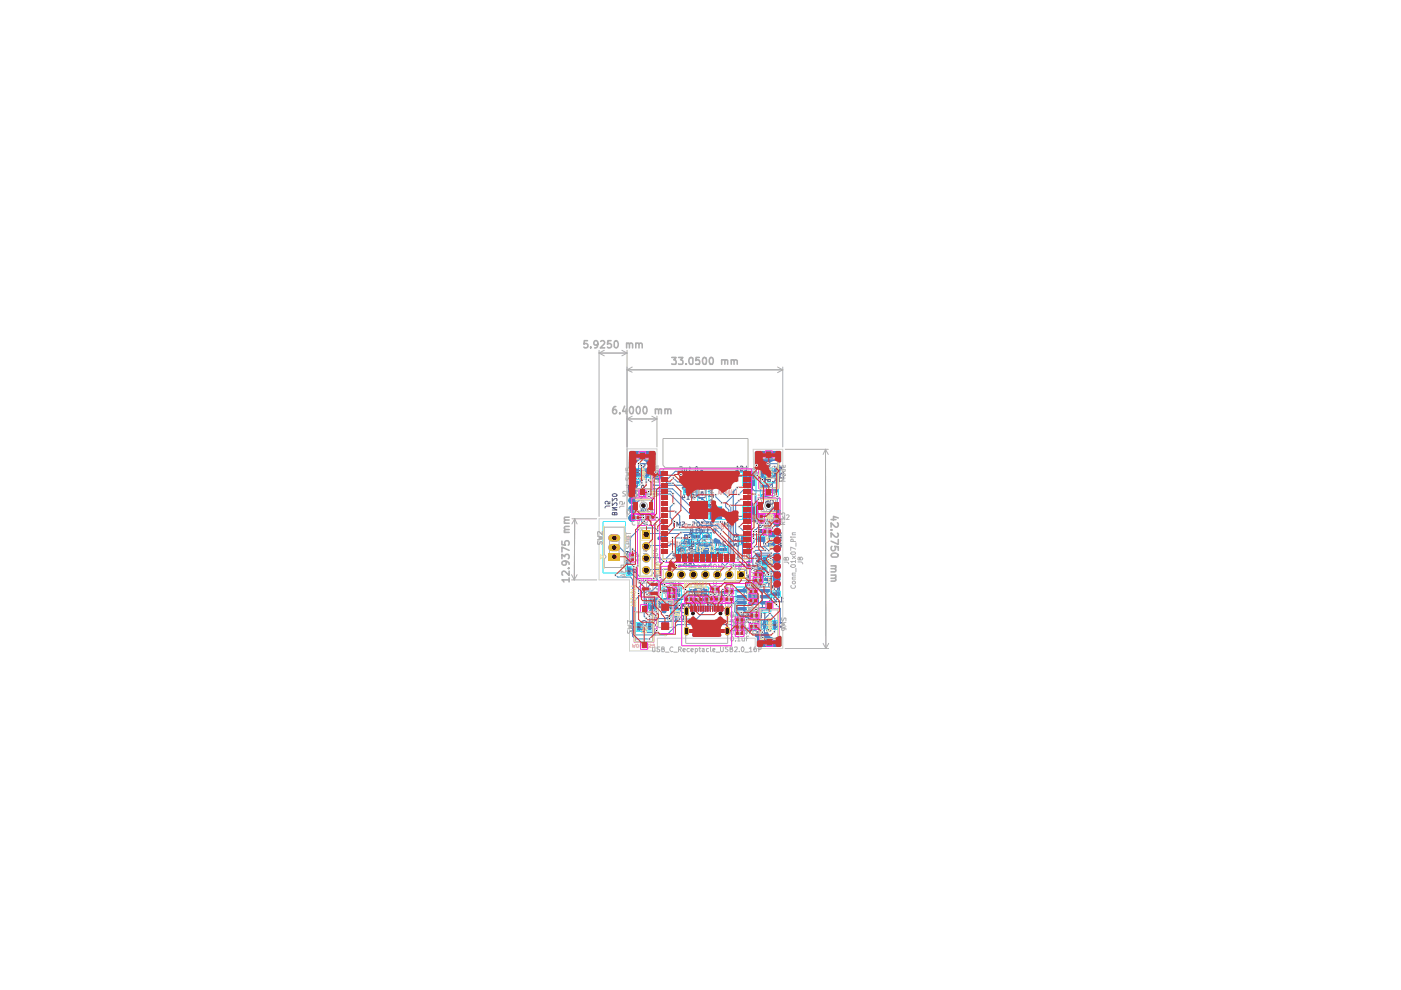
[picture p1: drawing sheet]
<svg xmlns="http://www.w3.org/2000/svg" width="297mm" height="210mm" viewBox="0 0 297 210" stroke-linecap="round" stroke-linejoin="round" font-family="sans-serif">
<g fill="none" stroke="#585d84" stroke-width=".21">
<path d="M148.6 99.8l.3-.1 .2 .4-.2 .6h-.3l-.1-.2zM132.9 116.9l.1 .1v.4l-.4 .1-.2-.2 .1-.4h.7l.2 .3v.2M132.9 119.4v-.4l-.3-.2-.2 .6h1M133.4 118.2h-1l.3 .3M133.4 118.8l-.5 .3M133.4 117.9v.6M142.4 117.3h.5v.9M142.6 110.7h.6M142.6 117.7h.3M142.8 110.7v.9M143.4 117.6v.6M143.5 111.6v-.9l.4 .7 .3-.7v.9"/>
<path d="M143.8 117.6v.6l-.4-.1M143.9 116.3h1v.6h-1zM144.2 116.6h-.1l.1 .2h-.1M144.3 115.7a.64 .64 0 0 1 .4 1h-.4l-.1-.4 .3-.2 .3 .2M144.3 118.2h.5M144.5 116.6h-.2l.2 .2h-.2M144.6 116.6h.2l-.1 .2-.1-.1M144.6 110.7l.5 .1v.2l-.5 .3v.2l.5 .1M144.6 102.5l.6 .6M144.7 105.2v.6M144.8 117.5l-.3-.2v.9M144.9 102.9h.4l.1 .5-.4-.2-.2 .5 .2 .2 .4-.1"/>
<path d="M144.9 118.8l.6 .6M145 104.7l.2 .8h-.6M145 114.8h1v.5h-1zM145 102.9l-.4 .6M145.1 118h1v.5h-1zM145.2 118.1v.1M145.2 113.6l.2-.2a.52 .52 0 0 1 .4 .5 .52 .52 0 0 1-.3 .5l-.3-.3zM145.2 102.5v1M145.3 114.9v.3h-.1l.1-.1M145.3 119.2l-.4 .6M145.4 103.9h1v.6h-1zM145.4 118.3h-.1h.2l-.2-.1 .1-.1 .1 .2"/>
<path d="M145.5 118.8v1M145.6 114.9h-.2v.3h.2M145.6 118.3h.2M145.6 111.3h.8M145.6 105.8h.5M145.7 104.1l.1 .2h-.2M145.7 104.2v.2M145.7 102.5h.2a.55 .55 0 0 1 .3 .5 .55 .55 0 0 1-.3 .5l-.3-.4zM145.7 114.4h.4v1M145.8 118.2l-.1-.1v.2M145.8 115.1l-.1 .1M145.8 117.3l.4 .1v.6l-.1 .2a.52 .52 0 0 1-.5-.4 .52 .52 0 0 1 .2-.5z"/>
<path d="M145.8 115.7h-.6l.3 .4-.3 .1v.4h.6M145.9 115.1l-.2-.1 .2-.1v.3M145.9 104.4h.1M145.9 119.8h.6M145.9 114.9h.2M145.9 118.3h.1M146 118.3h-.1v-.2l.1 .2M146 104.2l-.1-.1v.3M146.1 115.3h.8l.3 .2v.3l-.3 .1h-.8M146.1 118.7l.2-.2h.6l.3 .3a.53 .53 0 0 1-.6 .3 .53 .53 0 0 1-.5-.4zM146.1 105.1l-.2-.3v1M146.2 104.2l-.1 .2"/>
<path d="M146.3 104.2l-.2-.1h.2v.3M146.4 102.9h-.7l.4 .3-.3 .1-.1 .4 .3 .2 .4-.1M146.5 119.1l-.4-.3v1M146.5 103.9h.9v.3l-.4 .3-.4-.1zM146.5 104.8v.6l.9-.4M146.5 116.3l-.4 .4M146.6 112.5l-.2 .1v.4l.2 .1 .3-.1v-.4l-.5-.1 .1-.4 .4 .1v.3h-.2M146.6 102v.5h-1M146.6 103.5h.6M146.7 114.3l-.1 .6h-.4l-.1-.6h1.1M146.7 114.7v.7M146.7 117.6h-.1l-.1 .4 .1 .1h.4l.2-.1-.2-.4h-.6l-.3 .2v.2"/>
<path d="M146.7 116.3l-.6-.1v-.4l.2-.1h.4v1M146.7 116.4v.8M146.8 110.7l.5 .1-.1 .3-.4 .2 .1 .3h.4M146.9 105.3l-.3 .5M147 119.5l.2 .1-.1 .4-.4 .1-.2-.2 .1-.4-.5 .1v.4M147.1 114.7v.7l-.4-.1M147.1 103.4l-.4 .5M147.2 113.2h-1.1l.7 .4-.7 .3h1.1M147.2 102.7l-.3-.2v1M147.2 105.3h-.6v-.4l.6-.1v1M147.2 113.6h1v.5h-1zM147.2 103.4h-.4l-.1-.4 .5-.1v1"/>
<path d="M147.3 113.1h.6M147.4 113.8l.1 .1-.1-.2 .1 .1M147.5 102.5l.1 .1h.4l.1-.1-.1-.5h-.4a.72 .72 0 0 0 .2 1.1h.2M147.5 115.4h.6M147.7 113.8l-.1 .1M147.8 110.8l.1-.1a.47 .47 0 0 1 .5 .4 .47 .47 0 0 1-.5 .5l-.1-.2zM147.9 113.8v.1M147.9 112h.5v1M147.9 112.4l-.3-.3v1M148.1 114.7l-.3-.3v1M148.1 112.5h.3M148.2 103.7h1.3v1.8h-1.3z"/>
<path d="M148.3 112.2l.4-.1 .2 .4-.3 .6-.3-.1M148.3 101.1h1v.6h-1zM148.5 101.4l.1 .1v-.2h-.1l.1 .3M148.5 115.3v.1M148.5 104.3h.7M148.9 104.2v.1M148.9 104.8v.3M148.9 112.4v.6M148.9 104.3l.3 .5h-.7zM148.9 101.3h-.2l.2 .3h-.2M149 114.5l.2-.1a.53 .53 0 0 1 .3 .5 .53 .53 0 0 1-.4 .5l-.2-.3zM149 102.1l-.4-.1-.1 .5 .6 .6h-.6"/>
<path d="M149.1 101.4l-.1 .2M149.2 101.4l-.2-.1h.2v.3M149.3 112.4v.6h-.4M149.4 110.7h-.7l.3 .3-.3 .2 .1 .4 .6-.1M149.4 113.5h1v.5h-1zM149.6 113.8h.1M149.7 110.7h.5v.4h-.5l-.1 .3 .2 .2 .4-.1M149.7 113.7v.1M149.8 113h.5M149.8 102.5l-.3 .6M150 113.7h-.2l.2 .1h-.2M150 102.5h-.5v-.4l.5-.1v1.1"/>
<path d="M150.1 113.7h.2v.1h-.2M150.1 104.2l.8-.2v.7M150.1 106.2l.8-.3v.6M150.3 112.3l-.3-.3v1M150.5 102l-.3 .3h1M150.5 105l-.3 .3h1M150.6 104.5h.6M150.6 106.4h.6M150.6 107l-.1-.1h-.3v.5l.3 .1 .3-.6 .4 .1v.3l-.2 .2-.4-.2M150.7 113h.1M150.8 111.1l-.2 .1v.3l.5 .1 .1-.3-.6-.3 .1-.3h.4l.1 .1-.2 .3M151 100.9h8.5v8.6h-8.5z"/>
<path d="M151.2 112.2l.2-.2 .3 .2v.7l-.2 .1a.53 .53 0 0 1-.3-.8zM151.2 103.1h-1l1 .5h-1M151.2 102v.6M151.2 105v.5M151.4 114.7h.5v1.1M151.6 115.2h.3M151.7 111.3h.7M152.8 117.1h-.7l.2 .3a.35 .35 0 0 0-.2 .4 .35 .35 0 0 0 .2 .3l.5-.1M152.8 110.7h.5M152.8 115.2l-.1-.1-.3 .1v.6M152.8 115.1v.7M152.8 116.3h1.1v.5h-1.1z"/>
<path d="M153 110.7v.9M153.2 116.4v.2M153.5 116.4h-.2l.2 .2h-.2M153.6 116.4h.1v.2h-.1M153.6 111.6v-.9l.3 .7 .4-.7v.9M153.6 117.2l-.4-.1-.1 .4 .6 .6h-.6M153.9 114.9l-.2-.2-.4 .2v.3l.6 .6h-.6M154 117.2l.4-.1 .2 .3v.5l-.3 .2-.3-.1M154.3 115.7v.1M154.7 110.8l.4-.1a.55 .55 0 0 1 0 .9l-.4-.1M155.2 114.9l-.1-.2h-.2l-.2 .2v.3l.6 .6h-.6M156.8 119.6v.6l.6-.6h.3v.6"/>
<path d="M158.3 119.6v.4h.6l.1-.4h-.2l-.1 .4M158.3 118h.5l.2 .2-.2 .3M158.3 117.6h.5l.2 .2-.2 .2M158.3 116.3h.6l.1 .2-.2 .2M158.3 114.7l1.1 .1M158.3 119.1h.7M158.3 118.5h.7M158.3 117.1h.7M158.3 116.7h.7M158.8 115.3l-.1 .5h-.4v-.5h.5l.2 .2-.1 .3M159 118.8l-.2 .3M159.2 117.1h.2"/>
<path d="M159.8 119.7v.6l.6-.6 .4 .1v.5M160.4 119.1h1M160.6 118.1l-.2 .3h1M160.8 119.2l.6 .4M161 118.9h-.6l.4 1M161 119.1l-.6 .5M161.3 119.9h.6M161.4 118.1v.5M161.8 118.4h.6v1h-.6zM161.9 119.1l-.3-.2v1M161.9 112.9v2.9h1.3v-2.9M162.7 119.4l-.4 .5"/>
<path d="M162.8 119.4l-.5-.1 .1-.4h.4v1M163 118.6l-.3 .3h1.1M163.3 117.7l-.1 .5-.5-.1v-.4h1.1M163.3 119.6l-.2 .1 .2 .5 .5-.2-.1-.4h-.5l-.5 .1v.4M163.3 115.1h.5v.4h-.5zM163.3 117.9l.5 .3M163.8 118.6v.6M133.1 120.6h.5v1h-.5zM133.2 121v.2h.3v-.2M133.2 121.4l.2-.1v.2M133.3 121.4h.2M133.4 120.8v.2l-.2-.1 .3-.1"/>
<path d="M133.4 120.9l.1 .1M133.7 133.9l.7-.3v.6M133.8 132.7v.5h.3l.6-.6v.6M134 121a.7 .7 0 0 1 1-.1v.4h-.2h-.6zM134 134.1h.7M134.3 131.7v.4l-.2 .2h-.3l-.1-.6h1M134.3 131.9l.4 .4M135.1 132.4h.6v1h-.6zM135.4 132.9v.2l.2-.2v.2M135.4 133.2h.1v.1M135.4 133.2h.2M135.5 132.6l-.1 .2v-.2h.2"/>
<path d="M135.5 132.7l.1 .1M136.1 133.1h1M136.2 132.2l-.1-.4a.52 .52 0 0 1 .6-.2 .52 .52 0 0 1 .3 .6M136.2 132.6l-.1 .4 .2 .2 .8-.7v.7M136.3 132.1l-.2 .3h1M136.5 133.7l-.2-.2-.2 .1v.4l.2 .1 .4-.6 .4 .2v.3l-.3 .1-.3-.1M136.5 133.3l.6 .4M136.6 127h.5v1M136.6 127.9h.5v1M136.7 133.1l-.6 .6M136.8 127.4h.3M136.8 128.4h.3"/>
<path d="M137.1 132.1v.6M137.5 132.3h.5v1.1h-.5zM137.5 128.2v.7M137.6 127.4v.6M137.7 132.7v-.1h.2v.1M137.7 132.8l-.1 .1 .2 .1 .1-.2v.2M137.7 133.1l-.1 .1h.1l.2-.1v.1zM137.9 128.2v.7l-.4-.1M138 127.4v.5l-.1 .1-.3-.1M138 127h1v.5h-1zM138 128.5h1v.5h-1zM138.1 128h-.7l.4 .5-.4 .1v.3l.3 .1h.4"/>
<path d="M138.4 129.4h-.6v.3l.6 .6h-.6M138.4 125.6h-.6l.3 .4-.3 .1v.4h.6M138.4 128.9h.6M138.4 131.1l.8-.1 .2 .1v.3l-.8 .1-.2-.2zM138.4 129h.1M138.4 128h.6M138.5 127.2l-.1 .3 .1-.1M138.6 127.2h.1v.3l-.1-.1M138.6 128.7l-.2-.1 .2 .2h-.2M138.7 128.7v.1M138.7 129.4l.3-.1 .3 .3v.5l-.2 .2-.4-.1M138.7 132.4l-.3 .3h1"/>
<path d="M138.7 133.4h.7l-.1 .4M138.7 125.7l.3-.1 .3 .2v.5l-.3 .3-.3-.1M138.7 133.8h.7M138.9 134.3v.3M139 128.2l-.3-.3v1M139 127.3l-.3-.3v1M139.3 132h.1M139.4 134.3h-1v.5M139.4 128.8v.1M139.4 132.4v.5M139.5 127.9v.1M139.5 128h-.6l.3 .5h-.2l-.1 .4 .2 .1h.4"/>
<path d="M139.9 128l.2-.1 .3 .2v.6l-.2 .2-.3-.1zM139.9 128.6h.7M140 127h.3l.1 .2v.6l-.2 .2-.3-.2zM141.1 128l.6 .6M141.2 130.5h.5v1M141.3 131h.4M141.5 128.5l-.4 .5M141.7 124.7h1.1l.4 .5v2.4h-1.5zM141.7 128v1M142.1 130.8v.7M142.1 126.4h.3M142.4 126.1l-.1-.1v.4"/>
<path d="M142.4 128.2h-.6l.5 1M142.6 126v.4l.2-.1v-.3M142.6 130.8v.5l-.2 .2-.3-.1M142.6 129.6h1v.5h-1zM142.7 128.1l-.4-.1-.2 .2 .6 .8h-.6M142.8 129.2h.6M143 129.8h-.2l.1 .2M143 129h.6M143 131.5h.5M143.1 130h.1M143.2 129.9l-.1-.1v.2M143.3 129.9h.2v.1h-.2"/>
<path d="M143.4 128.5l-.3-.3v1M143.5 130.8l-.2-.3v1M143.6 128.3l-.2-.3v1M143.8 128.3l.4-.1a.52 .52 0 0 1 .2 .6 .52 .52 0 0 1-.6 .3v-.1M143.9 128h-.7l.3 .5-.3 .1v.3l.2 .1h.5M143.9 131.4v.1M144 129h.5M144.2 129h.1M144.5 128.3l-.2-.3v1M144.6 130.5l.4 .2v.6l-.4 .2a.63 .63 0 0 1 0-1zM145.3 128h-.7l.4 .5h-.3l-.1 .4 .3 .1h.4M145.6 128.1h-.6v.4l.6 .5h-.6"/>
<path d="M145.6 128.6h.8M146.1 120.6a.63 .63 0 0 1 1.1 .1l-.3 .3h-.6zM146.5 128.5h-.5l-.1-.3 .2-.2h.4v1M146.8 128l.6 .6M146.9 128.8h.4M147.2 128.5l-.4 .5 .4-1 .3 1M147.2 126l.6-.1v-.3l-.6-.1v.9M147.3 124.7h1.3l.3 .5v2.4h-1.6zM147.4 128v1M147.5 126l.3 .4M148.1 126h-.2l.2 .4h-.2M148.3 125.6l.4-.1 .1 .4-.6 .5h.6"/>
<path d="M148.3 126v.4l.3-.1v-.3M148.4 128.1l-.4-.1-.2 .2 .6 .8h-.6M148.8 129h.6M149.4 128.3l-.3-.3v1M149.5 126.7v.7l-.4 .3M149.7 129h.6M150 126.9l.2-.2v1M150 127.7h.6M150.3 128.3l-.3-.3v1M151.2 125.8h.5v-.4l-.5-.1v1M151.2 128.1h-.5v.4l.6 .5h-.6M151.4 125.8l.3 .5"/>
<path d="M152.2 125.4l.3-.1 .3 .3-.7 .7h.7M152.2 128.5h-.5v-.3l.1-.2h.4v1M152.6 129l.3-1 .4 1M152.7 128.8h.4M153.2 125.4l.1-.1a.54 .54 0 0 1 .4 .5 .54 .54 0 0 1-.4 .5l-.2-.4zM156.4 130.6h.5v1.1h-.5zM156.7 131v.1h-.2v-.1h.3M156.7 131l.1 .1M156.8 131.2v.2l-.3-.2v.2M157.2 130l.5 .2v.7h-.5v-.5h.4l.1 .2M157.2 131.3h1.1M157.6 130.3l-.4 .3h1.1"/>
<path d="M157.7 131.5l.6 .4M157.7 124.6h3l.9 1.1v3.9h-3.9zM157.8 120.7h-.8l-.2 .3M157.8 131.3l-.6 .6M158.1 130h.5l.1 .5-.5-.1-.1 .5h.6M158.3 120.9v.8M158.3 130.3v.6M158.3 124.4v.4l.2 .1 .5-.2-.1-.3M158.3 123l.1 .5h.4l.2-.4-.2-.1-.1 .5M158.3 124h.7M158.3 120.6h1.1M159 125.7h.4l.1 .2v.5l-.2 .3h-.3z"/>
<path d="M159 123.7l-.2 .3M159 121.8l-.7 .2 .5 .3-.5 .1 .7 .2M159.1 130.1l.2-.1a.55 .55 0 0 1 .3 .5 .55 .55 0 0 1-.3 .5l-.3-.4zM159.2 131.2l-.5-.1a.52 .52 0 0 0-.2 .6 .52 .52 0 0 0 .6 .3l.1-.1M159.3 125.3l.1 .4-.2 .1h-.3l-.2-.5h-.3l-.1 .5M159.4 120.3v.5M159.5 126.6h-.6l.4 .3-.4 .3 .1 .3h.5M159.5 131.3l.3-.2v1M159.5 132.1h.6M159.9 126.6v.9l.2 .1 .4-.1v-.9M160.1 130.3v.7M160.2 125.6l-.3 .7h.6"/>
<path d="M160.3 130l.2 .7h-.6M160.4 123h-.6l.2 .5h-.2v.5h.6M160.4 121.2l.6 .6M160.5 130.7a.58 .58 0 0 1 .9 .2 .58 .58 0 0 1-1-.1zM160.5 126v.7M160.7 123l.1 1.1 .5-.1v-1M160.7 132l-.3 .3h1M160.7 133h.6v.4M160.7 131l-.2 .8h.6M160.7 133.4h.7M160.8 121.6l-.4 .6M160.8 120.7h-.8l-.2 .3"/>
<path d="M160.9 123.5h.4v1.1M160.9 133.9v.3M161 124h.3M161 121.2v1M161 131.4v.7M161.1 120.3h1.1v.5h-1.1zM161.3 131.6h.1M161.4 133.9h-1v.5M161.4 132v.6M161.5 121.3l.1-.1a.53 .53 0 0 1 .4 .5 .53 .53 0 0 1-.4 .5l-.2-.4zM161.5 130.5h-.4l-.1-.4 .5-.1v1M161.5 120.5h-.2l.1 .2"/>
<path d="M161.6 120.7h.2M161.7 121.2l.4 .2-.1 .8h-.4v-.2v-.6zM161.8 120.5h-.1v.2M161.8 131.9h.5v1h-.5zM161.8 123.9v.7M161.8 130h.6M161.9 120.6v.1M162 120.6h-.1v-.1l.1 .2M162 132.3l.3-.1-.1 .1M162 132.5l.1 .1 .2-.2v.2M162 132.6v.2l.3-.1M162.2 130v1"/>
<path d="M162.2 123.9v.6l-.2 .1-.2-.2M162.3 122.7h1v.4h-1zM162.3 122.2h.8M162.5 122.8l.2 .1-.1 .2zM162.6 133.2v.6l.3-.4 .3 .4 .3-.1 .1-.4-.2-.1M162.7 132.3l-.1 .5 .2 .1 .8-.7v.7M162.7 124.6h.6M162.7 133.1v.7l1-.4M162.8 132.2l-.1 .5 .2 .1 .8-.6v.6M162.9 122.9l-.1 .2M162.9 121.5l-.2-.3v1M163 122.8h.1v.3h-.1"/>
<path d="M163 126.6l.6 .6M163.1 121.5l-.4-.3v1M163.1 131.3l-.1 .5h-.4v-.5h1M163.1 131.6l.5 .2 .1-.4a.55 .55 0 0 0-1 0l.1 .4M163.3 123.8l-.3-.3v1.1M163.4 121.3l.4-.1 .2 .2v.5l-.2 .3-.4-.1M163.4 127l-.4 .6M163.6 126.6v1M163.7 124.4v.2M164 125.7h1v.6h-1zM164 132h.5v1h-.5zM164.1 132.7v.2h.3v-.2"/>
<path d="M164.2 123.6l.1-.1a.52 .52 0 0 1 .4 .5 .52 .52 0 0 1-.3 .6l-.3-.5zM164.2 132.5l-.1 .1h.2l.1-.1v.1M164.3 132.2v.2l-.2-.1 .3-.1M164.3 132.3l.1 .1M164.4 124.2h-.7l.4 1M164.6 125.9h-.2l.1 .2M164.6 126.7l-.5-.1-.1 .2 .7 .8h-.7M164.6 126.1v-.2l.1 .2M164.9 132.8h1M165 127.5v.1M165 124.7l-.3 .5M165.2 131.8l-.3 .2h1"/>
<path d="M165.3 124.7h-.5v-.4l.5-.1v1M165.4 132.9l.5 .4M165.5 127.6h.5M165.5 132.8l-.6 .5M165.9 131.8v.5M166 126.8l-.3-.2v1"/>
</g>
<path d="M163.3 115.1h.5v.4h-.5z" fill="#585d84"/>
<g fill="none" stroke="#585d84" stroke-width=".21">
<path d="M156 99.8h.6M156.6 99.2l-.3-.4v1M157 98.9h.5v.3l-.5 .3v.3h.5M158.3 98.8v1h-.5M161.9 99.8h-.5v1M159.3 109.9h1l-.7 .4 .7 .2h-1M159.3 109.1h1l-.3 .4M159.3 108.9v.6M160.7 108.3v.8M160.8 112.3h1l-.7 .3 .7 .4h-1M160.8 110.7l.2 .2h.8M160.8 109.4h.7"/>
<path d="M160.9 111.4h.5l.1 .3-.2 .2h-.3l-.2-.2zM160.9 107.6a.54 .54 0 0 1 .6-.1 .54 .54 0 0 1 .3 .5h-1zM160.9 106.4a.47 .47 0 0 0 .4 .7 .47 .47 0 0 0 .4-.7M161 109.8l.4 .1v.4h-.5l-.1-.2zM161.5 109.1l-.2 .3M161.5 110.7v.3M161.6 100.1v-.1h.2v.1M161.6 100.2v.2l.2-.2v.2M161.8 100.5v.1l-.3-.1v.1M161.9 112.9h1.3M162.4 110h.9l-.7 .3 .7 .2h-.9M162.4 109.2h.9l-.3 .3"/>
<path d="M162.4 108.9v.6M163.3 113.1h.5v.5h-.5zM164.9 114.4v.4l.3-.2 .1 .2h.2l.1-.1-.1-.3M164.9 115.2l.6-.1 .1 .1-.1 .2h-.5zM164.9 113.6h.7M165 113.8l-.1 .3h.3l.4-.3v.3M165 115.7l-.1 .2 .3 .1 .4-.4v.4M165.5 112.9l.1 .2-.1 .2-.4-.4-.2 .1v.3"/>
</g>
<path d="M163.3 113.1h.5v.5h-.5z" fill="#585d84"/>
<path d="M148 115.6h3v2.3l-.8 .6h-2.2zM149.2 116.6h.6l.1 .1-.1 .3h-.6M149.6 117.3l-.2 .3 .3 .1 .2-.1-.1-.3h-.5l-.1 .1v.3M151.7 116.3h1l.1 .1-.1 .4h-1M152.3 117.2l-.2 .2 .1 .4h.5v-.5a.73 .73 0 0 0-1 .1v.3M161.2 114.1h.6v.5h-.6zM162.1 118.6l-.1 .2v-.2h.3M162.1 118.8l-.1 .1h.3M162.1 119.1v.2h.2v-.2h-.3v.2M162.1 118.7l.2 .1M162.3 118.8v.2" fill="none" stroke="#585d84" stroke-width=".21"/>
<path d="M161.2 114.1h.6v.5h-.6z" fill="#585d84"/>
<g fill="none" stroke="#585d84" stroke-width=".21">
<path d="M133.5 99.6l-.1-.4 .5-.3 .6 .3-.1 .4M133.5 99.9l-.1 .5 .2 .1 .9-.6v.6M134.9 99.7h.5v1h-.5zM135.8 98.4l.6-.1 .4 .2a.53 .53 0 0 1-.5 .4 .53 .53 0 0 1-.6-.3zM135.9 99.5l-.3 .3h1M136.1 99.8l-.4 .2h1.1M136.6 99.5v.5M136.7 99.3h.1M136.8 99.8v.5M137 99.8h.6v1h-.6zM137.3 100l-.1 .1v-.1h.3M138.4 99v.6h-.4l-.1-.6h1.1"/>
<path d="M138.4 99.2l.6 .4M144.1 99h.5v1M144.3 99.5h.3M145.1 99.3v.7M145.6 99.3v.5l-.2 .2-.3-.1M146.5 99.3l-.3-.3v1M147 99.9v.1M147.4 99.2l.2-.2 .3 .2v.6l-.1 .2-.4-.2zM161.5 98.3l.5-.1 .3 .2a.52 .52 0 0 1-.5 .4 .52 .52 0 0 1-.5-.3zM161.6 99.7l-.3 .2h1M161.9 99.8v1h-.5M162.2 99.2h.1"/>
<path d="M162.3 98.5l.8-.1 .2 .1v.3l-.6 .2-.5-.3zM162.3 99.7v.6M162.6 99.8l-.4 .3h1.1M162.8 99.6h.5v1h-.5zM163 100h.2M163.1 99.5l-.4 .3h1.1M163.2 99.4h.1M163.3 99.8v.5M163.8 99.5v.6M164.2 99.8h.6v1h-.6zM164.5 100l-.1 .1v-.1h.2M165.6 99.1l-.1 .5-.4-.1v-.4h1"/>
<path d="M165.6 99.3l.5 .3M129.3 107.3h-.7l-.3 .4M129.3 106.4v.4l-.4 .1v-.5h-.5l-.1 .3 .2 .2M129.8 106.6v.6l.6-.6h.3v.6M129.8 105.7v.6l.6-.6h.3v.5M130 104.7a.58 .58 0 0 1 .8 .3l-.1 .3h-.7l-.2-.3zM130.3 108.8l-.1-.2h-.3l-.1 .2v.3h1v-.3l-.1-.2-.3 .1-.1 .4M130.8 107.6h-1l1 .5h-1M132.8 102.9h.5v1M132.9 103.3h.4M133.4 101.4v-.3a.73 .73 0 0 1 1-.2v.5h-.4l-.2-.3 .2-.2-.3-.4v1M133.4 101.5h.6"/>
<path d="M133.7 103.2v.7M134.1 103.2v.6h-.4M134.2 102h1v.5h-1zM134.4 101.5h.6M134.4 102.4h.2M134.5 103.9h.6M134.6 102.2h-.1v.2M134.7 102.4h.1M134.8 102.2v.2M134.9 102.2h.2l-.2 .2M135 100.9l-.3-.4v1M135.1 100h.2"/>
<path d="M135.1 100.2l-.1 .1 .3-.2v.2M135.1 103.1l-.2-.2v1M135.2 100.4l.1 .2v-.2l-.3 .2M135.3 100.7l.3-.2a.57 .57 0 0 1 .4 .5 .57 .57 0 0 1-.3 .5l-.4-.1M135.6 103.8v.1M135.6 100.4h1M136 100.6l.6 .4M136.1 100.8h.7l-.1 .4M136.1 101.2h.7M136.2 102.9a.52 .52 0 0 1 .4 .5 .52 .52 0 0 1-.4 .5 .7 .7 0 0 1 0-1zM136.2 100.4l-.6 .6M136.2 101.6v.4"/>
<path d="M136.8 101.6h-1.1v.5M137.2 100.2v.2l.3-.2v.2M137.2 100.5v.1l.3-.1v.1M137.3 100l.2 .1M138 100l-.1 .4 .5 .1 .6-.6v.6M138 100.9l-.1 .5 .3 .1 .8-.6v.6M145.3 101.8l.3 .2 .3-.2v-.3l-.2-.1h-.4v.7l.4 .2M145.6 100.4h1v.5h-1zM145.8 102.2h.1h-.1v.2h.1M145.9 100.6l.2-.1 .2 .3-.1 .7h-.3l-.1-.1zM145.9 100.7l.1 .1v-.2v.3M146 100h.5"/>
<path d="M146.2 102.2h-.2v.2h.2M146.2 100.6v.2M146.2 101.4h.5l.1 .1v.6l-.1 .2-.5-.1M146.4 102.3l-.1 .1M146.4 102.3l-.1-.1h.1v.2M146.6 102h-1v.5M156 114.3l-.3 .3h.9M156.2 113.4l-.1 .5-.4-.1v-.4h.9M156.2 113.6l.4 .3M156.6 115.2v.6h-.4l-.1-.1v-.5l-.4 .1v.5M156.6 114.3v.6M157.2 114.1h.5v1h-.5z"/>
<path d="M157.4 114.5l-.1 .1h.2M157.5 114.3v.1h-.2v-.1h.2M157.5 114.4h.1M157.5 114.8v.1l-.2-.1v.1M157.5 114.5v.2M158 114.8h1M158.3 113.8l-.3 .3h1M158.4 114.9l.6 .4M158.6 114.8l-.6 .5M159 113.8v.6M160.3 117.7l.2-.2h.5l.1 .4-.6 .1zM160.3 118.5l.6-.2v.5"/>
<path d="M160.5 118.7h.6M160.9 117.6l.3 .4M161.6 101.1h-.7l.4 1M161.6 100.7h.7l-.1 .4M161.6 101.1h.7M161.8 101.5v.4M162 101.4v.7M162.2 101.1l.2 .7h-.6M162.3 101.5h-1v.5M162.4 105.9h.4l.1 .5h-.5l-.1 .4 .2 .1h.4M162.5 102.6h1.3v2.9h-1l-.3-.3zM162.6 100.8l.7 .1-.1 .4"/>
<path d="M162.6 101.3h.7M162.7 101.7v.3M162.7 100.5h1.1M163 100.3v.2l.2-.2v.2M163 103.9h.1v.2h-.1v.2h.1M163 101.5l-.2 .2v.3l.5 .1v-.4l-.5-.3v-.2h.5v.2l-.1 .1M163 100v.1h.2M163.2 100.6l.6 .4M163.2 104l.2-.1 .1 .3-.2 .1zM163.2 100v.2M163.3 101.7h-1.1v.5M163.3 106.1l.2-.2 .4 .2v.7l-.4 .1a.6 .6 0 0 1-.2-.8z"/>
<path d="M163.3 100.5l-.6 .5M163.4 104.2l-.2 .1M163.8 101.2l.2-.1 .4 .3v.5l-.2 .2-.4-.1M163.8 106.7l-.5 .3M164.4 100.2v.2l.2-.2v.2M164.5 100.5l-.1 .1h.2M164.5 100l.1 .1M164.6 100.5v.1M165 101.6l-.2 .1 .1 .4h.4v-1l-.4 .1-.1 .2 .5 .2M165.2 100l-.1 .5 .3 .1 .7-.7v.7M165.4 100.9l-.3 .4h1M166.1 100.9v.6"/>
</g>
<g fill="none" stroke="#26e9ff" stroke-width=".21">
<path d="M134.5 99.3h1.3v1.8h-1.3zM136.7 99.3h1.2v1.9h-1.2zM161.1 99.3h1.2v1.9h-1.2zM162.4 99.2h1.3v1.8h-1.3zM163.8 99.3h1.3v1.9h-1.3zM127.9 110.6h4.7v10.9h-4.7zM133.8 101.7h1.9v1.2h-1.9zM143.4 116h1.9v1.3h-1.9zM144.5 114.5h1.9v1.2h-1.9zM144.7 117.6h1.9v1.2h-1.9zM145 103.6h1.8v1.1h-1.8zM145.1 100.1h1.9v1.2h-1.9z"/>
<path d="M145.1 101.7h1.9v1.2h-1.9zM146.7 113.2h1.8v1.3h-1.8zM147.4 115h4.3v4.2h-4.3zM147.8 100.8h1.9v1.2h-1.9zM147.9 103.1h1.9v3.2h-1.9zM148.9 113h1.9v1.3h-1.9zM150.3 100.2h10v10h-10zM152.5 115.8h1.8v1.3h-1.8zM156.8 113.6h1.2v1.9h-1.2zM160.7 120h1.9v1.2h-1.9zM161.2 102.4h3.8v3.4h-3.8zM161.5 118h1.2v1.8h-1.2z"/>
<path d="M132.8 120.2h1.2v1.8h-1.2zM134.9 132h1.2v1.9h-1.2zM137.2 131.9h1.2v1.9h-1.2zM137.6 128h1.9v1.3h-1.9zM137.6 126.7h1.9v1.2h-1.9zM140.4 124.5h4.1v3.4h-4.1zM142.2 129.3h1.8v1.3h-1.8zM146.1 124.5h4.1v3.4h-4.1zM156.1 124.5h7.3v5.3h-7.3zM156.1 130.1h1.1v1.9h-1.1zM161.5 131.6h1.2v1.8h-1.2zM161.9 122.3h1.8v1.2h-1.8z"/>
<path d="M163.6 125.3h1.9v1.3h-1.9zM163.7 131.6h1.2v1.8h-1.2z"/>
</g>
<path d="M164.3 100.7h.4v.2h-.4z" fill="#00c2c2"/>
<path d="M164.3 100.7h.4v.2h-.4z" fill="none" stroke="#00c2c2" stroke-width=".25"/>
<path d="M162.9 99.5h.4v.3h-.4z" fill="#00c2c2"/>
<path d="M162.9 99.5h.4v.3h-.4z" fill="none" stroke="#00c2c2" stroke-width=".25"/>
<path d="M162.9 100.4h.4v.4h-.4z" fill="#00c2c2"/>
<path d="M162.9 100.4h.4v.4h-.4z" fill="none" stroke="#00c2c2" stroke-width=".25"/>
<path d="M164.3 99.6h.4v.3h-.4z" fill="#00c2c2"/>
<path d="M164.3 99.6h.4v.3h-.4z" fill="none" stroke="#00c2c2" stroke-width=".25"/>
<path d="M161.5 99.7h.3v.2h-.3z" fill="#00c2c2"/>
<path d="M161.5 99.7h.3v.2h-.3z" fill="none" stroke="#00c2c2" stroke-width=".25"/>
<g fill="#00c2c2">
<path d="M162.9 112.9h1.5v1h-1.5z"/>
<path d="M162.9 114.8h1.5v1h-1.5z"/>
<path d="M160.7 113.8h1.5v1h-1.5z"/>
<path d="M152.8 116.3h.2v.4h-.2z"/>
<circle cx="164.8" cy="110.8" r=".8"/>
<circle cx="164.8" cy="108.6" r=".8"/>
</g>
<path d="M152.8 116.3h.2v.4h-.2z" fill="none" stroke="#00c2c2" stroke-width=".25"/>
<path d="M157.2 113.9h.4v.3h-.4z" fill="#00c2c2"/>
<path d="M157.2 113.9h.4v.3h-.4z" fill="none" stroke="#00c2c2" stroke-width=".25"/>
<path d="M153.7 116.3h.3v.4h-.3z" fill="#00c2c2"/>
<path d="M153.7 116.3h.3v.4h-.3z" fill="none" stroke="#00c2c2" stroke-width=".25"/>
<path d="M149.3 113.6h.2v.3h-.2z" fill="#00c2c2"/>
<path d="M149.3 113.6h.2v.3h-.2z" fill="none" stroke="#00c2c2" stroke-width=".25"/>
<path d="M150.2 113.6h.3v.3h-.3z" fill="#00c2c2"/>
<path d="M150.2 113.6h.3v.3h-.3z" fill="none" stroke="#00c2c2" stroke-width=".25"/>
<path d="M157.2 114.9h.4v.3h-.4z" fill="#00c2c2"/>
<path d="M157.2 114.9h.4v.3h-.4z" fill="none" stroke="#00c2c2" stroke-width=".25"/>
<g fill="#00c2c2">
<path d="M157.5 100.4h2.5v2.6h-2.5z"/>
<path d="M150.6 100.4h2.4v2.6h-2.4z"/>
<path d="M149.2 101.2h.3v.4h-.3z"/>
</g>
<path d="M149.2 101.2h.3v.4h-.3z" fill="none" stroke="#00c2c2" stroke-width=".25"/>
<g fill="#00c2c2">
<path d="M157.5 107.5h2.5v2.5h-2.5z"/>
<path d="M150.6 107.5h2.4v2.5h-2.4z"/>
<path d="M161.5 100.6h.3v.3h-.3z"/>
</g>
<path d="M161.5 100.6h.3v.3h-.3z" fill="none" stroke="#00c2c2" stroke-width=".25"/>
<path d="M161.6 103h1.1v.3h-1.1z" fill="#00c2c2"/>
<path d="M161.6 103h1.1v.3h-1.1z" fill="none" stroke="#00c2c2" stroke-width=".34"/>
<path d="M161.6 104.9h1.1v.3h-1.1z" fill="#00c2c2"/>
<path d="M161.6 104.9h1.1v.3h-1.1z" fill="none" stroke="#00c2c2" stroke-width=".34"/>
<path d="M163.5 103.9h1.2v.3h-1.2z" fill="#00c2c2"/>
<path d="M163.5 103.9h1.2v.3h-1.2z" fill="none" stroke="#00c2c2" stroke-width=".34"/>
<path d="M148.8 103.4h.1v.3h-.1z" fill="#00c2c2"/>
<path d="M148.8 103.4h.1v.3h-.1z" fill="none" stroke="#00c2c2" stroke-width=".25"/>
<path d="M146.3 104h.3v.4h-.3z" fill="#00c2c2"/>
<path d="M146.3 104h.3v.4h-.3z" fill="none" stroke="#00c2c2" stroke-width=".25"/>
<path d="M145.3 104h.3v.4h-.3z" fill="#00c2c2"/>
<path d="M145.3 104h.3v.4h-.3z" fill="none" stroke="#00c2c2" stroke-width=".25"/>
<path d="M148.8 105.5h.1v.3h-.1z" fill="#00c2c2"/>
<path d="M148.8 105.5h.1v.3h-.1z" fill="none" stroke="#00c2c2" stroke-width=".25"/>
<path d="M145.4 102h.3v.5h-.3z" fill="#00c2c2"/>
<path d="M145.4 102h.3v.5h-.3z" fill="none" stroke="#00c2c2" stroke-width=".25"/>
<path d="M145.5 100.5h.2v.4h-.2z" fill="#00c2c2"/>
<path d="M145.5 100.5h.2v.4h-.2z" fill="none" stroke="#00c2c2" stroke-width=".25"/>
<path d="M148.2 101.2h.2v.4h-.2z" fill="#00c2c2"/>
<path d="M148.2 101.2h.2v.4h-.2z" fill="none" stroke="#00c2c2" stroke-width=".25"/>
<path d="M146.4 102h.3v.5h-.3z" fill="#00c2c2"/>
<path d="M146.4 102h.3v.5h-.3z" fill="none" stroke="#00c2c2" stroke-width=".25"/>
<path d="M146.4 100.5h.3v.4h-.3z" fill="#00c2c2"/>
<path d="M146.4 100.5h.3v.4h-.3z" fill="none" stroke="#00c2c2" stroke-width=".25"/>
<path d="M163.2 122.7h.2v.3h-.2z" fill="#00c2c2"/>
<path d="M163.2 122.7h.2v.3h-.2z" fill="none" stroke="#00c2c2" stroke-width=".25"/>
<path d="M162.2 122.7h.3v.3h-.3z" fill="#00c2c2"/>
<path d="M162.2 122.7h.3v.3h-.3z" fill="none" stroke="#00c2c2" stroke-width=".25"/>
<path d="M161.9 119.2h.4v.4h-.4z" fill="#00c2c2"/>
<path d="M161.9 119.2h.4v.4h-.4z" fill="none" stroke="#00c2c2" stroke-width=".25"/>
<path d="M161.9 118.2h.4v.3h-.4z" fill="#00c2c2"/>
<path d="M161.9 118.2h.4v.3h-.4z" fill="none" stroke="#00c2c2" stroke-width=".25"/>
<path d="M164.3 117.7h.7v1.5h-.7z" fill="#00c2c2"/>
<path d="M164.3 117.7h.7v1.5h-.7z" fill="none" stroke="#00c2c2" stroke-width=".76"/>
<path d="M164.3 121.4h.7v1.6h-.7z" fill="#00c2c2"/>
<path d="M164.3 121.4h.7v1.6h-.7z" fill="none" stroke="#00c2c2" stroke-width=".76"/>
<path d="M162 120.4h.3v.3h-.3z" fill="#00c2c2"/>
<path d="M162 120.4h.3v.3h-.3z" fill="none" stroke="#00c2c2" stroke-width=".25"/>
<path d="M161 120.4h.3v.3h-.3z" fill="#00c2c2"/>
<path d="M161 120.4h.3v.3h-.3z" fill="none" stroke="#00c2c2" stroke-width=".25"/>
<path d="M156.5 131.5h.3v.3h-.3z" fill="#00c2c2"/>
<path d="M156.5 131.5h.3v.3h-.3z" fill="none" stroke="#00c2c2" stroke-width=".25"/>
<path d="M161.9 132.8h.3v.3h-.3z" fill="#00c2c2"/>
<path d="M161.9 132.8h.3v.3h-.3z" fill="none" stroke="#00c2c2" stroke-width=".25"/>
<path d="M164.1 132.9h.3v.3h-.3z" fill="#00c2c2"/>
<path d="M164.1 132.9h.3v.3h-.3z" fill="none" stroke="#00c2c2" stroke-width=".25"/>
<path d="M156.5 130.5h.3v.2h-.3z" fill="#00c2c2"/>
<path d="M156.5 130.5h.3v.2h-.3z" fill="none" stroke="#00c2c2" stroke-width=".25"/>
<path d="M164.1 131.8h.3v.4h-.3z" fill="#00c2c2"/>
<path d="M164.1 131.8h.3v.4h-.3z" fill="none" stroke="#00c2c2" stroke-width=".25"/>
<path d="M161.9 131.8h.3v.3h-.3z" fill="#00c2c2"/>
<path d="M161.9 131.8h.3v.3h-.3z" fill="none" stroke="#00c2c2" stroke-width=".25"/>
<path d="M164.9 125.7h.3v.5h-.3z" fill="#00c2c2"/>
<path d="M164.9 125.7h.3v.5h-.3z" fill="none" stroke="#00c2c2" stroke-width=".25"/>
<path d="M161.4 125.1h1.6v.3h-1.6z" fill="#00c2c2"/>
<path d="M161.4 125.1h1.6v.3h-1.6z" fill="none" stroke="#00c2c2" stroke-width=".34"/>
<path d="M161.4 126.3h1.6v.4h-1.6z" fill="#00c2c2"/>
<path d="M161.4 126.3h1.6v.4h-1.6z" fill="none" stroke="#00c2c2" stroke-width=".34"/>
<path d="M161.4 127.6h1.6v.3h-1.6z" fill="#00c2c2"/>
<path d="M161.4 127.6h1.6v.3h-1.6z" fill="none" stroke="#00c2c2" stroke-width=".34"/>
<path d="M163.9 125.7h.3v.5h-.3z" fill="#00c2c2"/>
<path d="M163.9 125.7h.3v.5h-.3z" fill="none" stroke="#00c2c2" stroke-width=".25"/>
<path d="M161.4 128.9h1.6v.3h-1.6z" fill="#00c2c2"/>
<path d="M161.4 128.9h1.6v.3h-1.6z" fill="none" stroke="#00c2c2" stroke-width=".34"/>
<path d="M160 126.3h.5v.5h-.5z" fill="#00c2c2"/>
<path d="M160 126.3h.5v.5h-.5z" fill="none" stroke="#00c2c2" stroke-width=".42"/>
<path d="M158.9 127.4h.5v.5h-.5z" fill="#00c2c2"/>
<path d="M158.9 127.4h.5v.5h-.5z" fill="none" stroke="#00c2c2" stroke-width=".42"/>
<path d="M158.9 126.3h.5v.5h-.5z" fill="#00c2c2"/>
<path d="M158.9 126.3h.5v.5h-.5z" fill="none" stroke="#00c2c2" stroke-width=".42"/>
<path d="M156.4 128.9h1.7v.3h-1.7z" fill="#00c2c2"/>
<path d="M156.4 128.9h1.7v.3h-1.7z" fill="none" stroke="#00c2c2" stroke-width=".34"/>
<path d="M156.4 127.6h1.7v.3h-1.7z" fill="#00c2c2"/>
<path d="M156.4 127.6h1.7v.3h-1.7z" fill="none" stroke="#00c2c2" stroke-width=".34"/>
<path d="M156.4 126.3h1.7v.4h-1.7z" fill="#00c2c2"/>
<path d="M156.4 126.3h1.7v.4h-1.7z" fill="none" stroke="#00c2c2" stroke-width=".34"/>
<path d="M160 127.4h.5v.5h-.5z" fill="#00c2c2"/>
<path d="M160 127.4h.5v.5h-.5z" fill="none" stroke="#00c2c2" stroke-width=".42"/>
<path d="M156.4 125.1h1.7v.3h-1.7z" fill="#00c2c2"/>
<path d="M156.4 125.1h1.7v.3h-1.7z" fill="none" stroke="#00c2c2" stroke-width=".34"/>
<g fill="#00c2c2">
<path d="M148 118l.1 .1v.1l-.2-.1z"/>
<path d="M147.7 118h.7z"/>
</g>
<path d="M147.7 118h.7zM148.4 118h.1" fill="none" stroke="#00c2c2" stroke-width=".21"/>
<path d="M147.7 117.6l.7 .1z" fill="#00c2c2"/>
<path d="M147.7 117.6l.7 .1z" fill="none" stroke="#00c2c2" stroke-width=".21"/>
<path d="M147.7 117.2h.7v.2h-.7z" fill="#00c2c2"/>
<path d="M147.7 117.2h.7v.2h-.7z" fill="none" stroke="#00c2c2" stroke-width=".21"/>
<path d="M147.7 116.9h.7z" fill="#00c2c2"/>
<path d="M147.7 116.9h.7z" fill="none" stroke="#00c2c2" stroke-width=".21"/>
<path d="M147.7 116.4l.7 .1z" fill="#00c2c2"/>
<path d="M147.7 116.4l.7 .1z" fill="none" stroke="#00c2c2" stroke-width=".21"/>
<g fill="#00c2c2">
<path d="M148 116l.1 .1v.1l-.2-.1z"/>
<path d="M147.7 116h.6l.1 .2h-.7z"/>
</g>
<path d="M147.7 116h.6l.1 .2h-.7z" fill="none" stroke="#00c2c2" stroke-width=".21"/>
<path d="M148.9 116.4h.4v.5h-.4z" fill="#00c2c2"/>
<path d="M148.9 116.4h.4v.5h-.4z" fill="none" stroke="#00c2c2" stroke-width=".34"/>
<g fill="#00c2c2">
<path d="M150.9 116l.2 .1-.1 .1-.2-.1z"/>
<path d="M150.6 116.1l.7-.1v.2z"/>
</g>
<path d="M150.6 116.1l.7-.1v.2z" fill="none" stroke="#00c2c2" stroke-width=".21"/>
<path d="M150.6 116.4l.7 .1z" fill="#00c2c2"/>
<path d="M150.6 116.4l.7 .1z" fill="none" stroke="#00c2c2" stroke-width=".21"/>
<path d="M149.7 116.4h.3v.5h-.3z" fill="#00c2c2"/>
<path d="M149.7 116.4h.3v.5h-.3z" fill="none" stroke="#00c2c2" stroke-width=".34"/>
<path d="M150.6 116.9h.7z" fill="#00c2c2"/>
<path d="M150.6 116.9h.7z" fill="none" stroke="#00c2c2" stroke-width=".21"/>
<g fill="#00c2c2">
<path d="M148.5 115.5l.1 .1v.1l-.2-.1z"/>
<path d="M148.4 115.2l.1 .7z"/>
</g>
<path d="M148.4 115.2l.1 .7zM148.5 115.9h.1" fill="none" stroke="#00c2c2" stroke-width=".21"/>
<path d="M148.9 115.2v.7z" fill="#00c2c2"/>
<path d="M148.9 115.2v.7z" fill="none" stroke="#00c2c2" stroke-width=".21"/>
<path d="M149.3 115.2l.1 .7z" fill="#00c2c2"/>
<path d="M149.3 115.2l.1 .7z" fill="none" stroke="#00c2c2" stroke-width=".21"/>
<path d="M149.6 115.2h.2v.7h-.2z" fill="#00c2c2"/>
<path d="M149.6 115.2h.2v.7h-.2z" fill="none" stroke="#00c2c2" stroke-width=".21"/>
<path d="M150 115.2l.1 .7z" fill="#00c2c2"/>
<path d="M150 115.2l.1 .7z" fill="none" stroke="#00c2c2" stroke-width=".21"/>
<path d="M148 113.6h.3v.4h-.3z" fill="#00c2c2"/>
<path d="M148 113.6h.3v.4h-.3z" fill="none" stroke="#00c2c2" stroke-width=".25"/>
<path d="M147 113.6h.3v.4h-.3z" fill="#00c2c2"/>
<path d="M147 113.6h.3v.4h-.3z" fill="none" stroke="#00c2c2" stroke-width=".25"/>
<g fill="#00c2c2">
<path d="M150.4 115.5l.2 .1-.1 .1-.2-.1z"/>
<path d="M150.5 115.2v.7z"/>
</g>
<path d="M150.5 115.9h.1M150.5 115.2v.7z" fill="none" stroke="#00c2c2" stroke-width=".21"/>
<path d="M150.6 117.6l.7 .1z" fill="#00c2c2"/>
<path d="M150.6 117.6l.7 .1z" fill="none" stroke="#00c2c2" stroke-width=".21"/>
<path d="M149.6 118.3h.2v.6h-.2z" fill="#00c2c2"/>
<path d="M149.6 118.3h.2v.6h-.2z" fill="none" stroke="#00c2c2" stroke-width=".21"/>
<path d="M149.7 117.4h.3v.3h-.3z" fill="#00c2c2"/>
<path d="M149.7 117.4h.3v.3h-.3z" fill="none" stroke="#00c2c2" stroke-width=".34"/>
<path d="M150.6 117.2h.7v.2h-.7z" fill="#00c2c2"/>
<path d="M150.6 117.2h.7v.2h-.7z" fill="none" stroke="#00c2c2" stroke-width=".21"/>
<g fill="#00c2c2">
<path d="M150.4 118.4l.2 .1-.1 .2-.2-.2z"/>
<path d="M150.5 118.2l.1 .7z"/>
</g>
<path d="M150.5 118.2h.1M150.5 118.2l.1 .7z" fill="none" stroke="#00c2c2" stroke-width=".21"/>
<path d="M150 118.3l.1 .6z" fill="#00c2c2"/>
<path d="M150 118.3l.1 .6z" fill="none" stroke="#00c2c2" stroke-width=".21"/>
<g fill="#00c2c2">
<path d="M150.9 118l.2 .1-.1 .1-.2-.1z"/>
<path d="M150.6 118l.7 .1z"/>
</g>
<path d="M150.6 118h.1M150.6 118l.7 .1z" fill="none" stroke="#00c2c2" stroke-width=".21"/>
<g fill="#00c2c2">
<path d="M148.5 118.4l.1 .1v.2l-.2-.2z"/>
<path d="M148.5 118.2l-.1 .7z"/>
</g>
<path d="M148.5 118.2h.1M148.5 118.2l-.1 .7z" fill="none" stroke="#00c2c2" stroke-width=".21"/>
<path d="M148.9 118.3v.6z" fill="#00c2c2"/>
<path d="M148.9 118.3v.6z" fill="none" stroke="#00c2c2" stroke-width=".21"/>
<path d="M149.3 118.3l.1 .6z" fill="#00c2c2"/>
<path d="M149.3 118.3l.1 .6z" fill="none" stroke="#00c2c2" stroke-width=".21"/>
<path d="M148.9 117.4h.4v.3h-.4z" fill="#00c2c2"/>
<path d="M148.9 117.4h.4v.3h-.4z" fill="none" stroke="#00c2c2" stroke-width=".34"/>
<path d="M135.1 102.1h.2v.4h-.2z" fill="#00c2c2"/>
<path d="M135.1 102.1h.2v.4h-.2z" fill="none" stroke="#00c2c2" stroke-width=".25"/>
<path d="M135 100.5h.3v.4h-.3z" fill="#00c2c2"/>
<path d="M135 100.5h.3v.4h-.3z" fill="none" stroke="#00c2c2" stroke-width=".25"/>
<path d="M135 99.6h.3v.2h-.3z" fill="#00c2c2"/>
<path d="M135 99.6h.3v.2h-.3z" fill="none" stroke="#00c2c2" stroke-width=".25"/>
<path d="M137.1 100.6h.4v.3h-.4z" fill="#00c2c2"/>
<path d="M137.1 100.6h.4v.3h-.4z" fill="none" stroke="#00c2c2" stroke-width=".25"/>
<path d="M137.1 99.6h.4v.2h-.4z" fill="#00c2c2"/>
<path d="M137.1 99.6h.4v.2h-.4z" fill="none" stroke="#00c2c2" stroke-width=".25"/>
<path d="M134 102.1h.4v.4h-.4z" fill="#00c2c2"/>
<path d="M134 102.1h.4v.4h-.4z" fill="none" stroke="#00c2c2" stroke-width=".25"/>
<g fill="#00c2c2">
<path d="M148.8 127h1v.3h-1z"/>
<circle cx="134" cy="108" r=".8"/>
<circle cx="134" cy="106.1" r=".8"/>
<circle cx="134" cy="109.8" r=".8"/>
<circle cx="134" cy="104.2" r=".8"/>
</g>
<path d="M148.8 127h1v.3h-1z" fill="none" stroke="#00c2c2" stroke-width=".34"/>
<path d="M146.5 127h1.1v.3h-1.1z" fill="#00c2c2"/>
<path d="M146.5 127h1.1v.3h-1.1z" fill="none" stroke="#00c2c2" stroke-width=".34"/>
<path d="M148.8 125.1h1v.3h-1z" fill="#00c2c2"/>
<path d="M148.8 125.1h1v.3h-1z" fill="none" stroke="#00c2c2" stroke-width=".34"/>
<path d="M148.8 126h1v.3h-1z" fill="#00c2c2"/>
<path d="M148.8 126h1v.3h-1z" fill="none" stroke="#00c2c2" stroke-width=".34"/>
<path d="M146.5 125.1h1.1v.3h-1.1z" fill="#00c2c2"/>
<path d="M146.5 125.1h1.1v.3h-1.1z" fill="none" stroke="#00c2c2" stroke-width=".34"/>
<path d="M143.8 116.4h.2v.4h-.2z" fill="#00c2c2"/>
<path d="M143.8 116.4h.2v.4h-.2z" fill="none" stroke="#00c2c2" stroke-width=".25"/>
<path d="M145 118h.3v.4h-.3z" fill="#00c2c2"/>
<path d="M145 118h.3v.4h-.3z" fill="none" stroke="#00c2c2" stroke-width=".25"/>
<path d="M144.7 116.4h.3v.4h-.3z" fill="#00c2c2"/>
<path d="M144.7 116.4h.3v.4h-.3z" fill="none" stroke="#00c2c2" stroke-width=".25"/>
<path d="M144.9 114.9h.2v.3h-.2z" fill="#00c2c2"/>
<path d="M144.9 114.9h.2v.3h-.2z" fill="none" stroke="#00c2c2" stroke-width=".25"/>
<path d="M146.1 118h.2v.4h-.2z" fill="#00c2c2"/>
<path d="M146.1 118h.2v.4h-.2z" fill="none" stroke="#00c2c2" stroke-width=".25"/>
<path d="M145.9 114.9h.2v.3h-.2z" fill="#00c2c2"/>
<path d="M145.9 114.9h.2v.3h-.2z" fill="none" stroke="#00c2c2" stroke-width=".25"/>
<path d="M143 127h1v.3h-1z" fill="#00c2c2"/>
<path d="M143 127h1v.3h-1z" fill="none" stroke="#00c2c2" stroke-width=".34"/>
<path d="M143.4 129.7h.3v.4h-.3z" fill="#00c2c2"/>
<path d="M143.4 129.7h.3v.4h-.3z" fill="none" stroke="#00c2c2" stroke-width=".25"/>
<path d="M143 125.1h1v.3h-1z" fill="#00c2c2"/>
<path d="M143 125.1h1v.3h-1z" fill="none" stroke="#00c2c2" stroke-width=".34"/>
<path d="M143 126h1v.3h-1z" fill="#00c2c2"/>
<path d="M143 126h1v.3h-1z" fill="none" stroke="#00c2c2" stroke-width=".34"/>
<path d="M140.8 127h1v.3h-1z" fill="#00c2c2"/>
<path d="M140.8 127h1v.3h-1z" fill="none" stroke="#00c2c2" stroke-width=".34"/>
<path d="M140.8 125.1h1v.3h-1z" fill="#00c2c2"/>
<path d="M140.8 125.1h1v.3h-1z" fill="none" stroke="#00c2c2" stroke-width=".34"/>
<path d="M142.5 129.7h.3v.4h-.3z" fill="#00c2c2"/>
<path d="M142.5 129.7h.3v.4h-.3z" fill="none" stroke="#00c2c2" stroke-width=".25"/>
<path d="M138.9 128.5h.2v.4h-.2z" fill="#00c2c2"/>
<path d="M138.9 128.5h.2v.4h-.2z" fill="none" stroke="#00c2c2" stroke-width=".25"/>
<path d="M137.6 132.3h.3v.2h-.3z" fill="#00c2c2"/>
<path d="M137.6 132.3h.3v.2h-.3z" fill="none" stroke="#00c2c2" stroke-width=".25"/>
<path d="M137.6 133.2h.3v.2h-.3z" fill="#00c2c2"/>
<path d="M137.6 133.2h.3v.2h-.3z" fill="none" stroke="#00c2c2" stroke-width=".25"/>
<path d="M135.2 132.3h.5v.2h-.5z" fill="#00c2c2"/>
<path d="M135.2 132.3h.5v.2h-.5z" fill="none" stroke="#00c2c2" stroke-width=".25"/>
<path d="M135.2 133.3h.5v.2h-.5z" fill="#00c2c2"/>
<path d="M135.2 133.3h.5v.2h-.5z" fill="none" stroke="#00c2c2" stroke-width=".25"/>
<path d="M137.9 128.5h.3v.4h-.3z" fill="#00c2c2"/>
<path d="M137.9 128.5h.3v.4h-.3z" fill="none" stroke="#00c2c2" stroke-width=".25"/>
<path d="M133.2 121.4h.3v.3h-.3z" fill="#00c2c2"/>
<path d="M133.2 121.4h.3v.3h-.3z" fill="none" stroke="#00c2c2" stroke-width=".25"/>
<path d="M133.2 120.4h.3v.3h-.3z" fill="#00c2c2"/>
<path d="M133.2 120.4h.3v.3h-.3z" fill="none" stroke="#00c2c2" stroke-width=".25"/>
<path d="M138.9 127.1h.2v.3h-.2z" fill="#00c2c2"/>
<path d="M138.9 127.1h.2v.3h-.2z" fill="none" stroke="#00c2c2" stroke-width=".25"/>
<path d="M137.9 127.1h.3v.3h-.3z" fill="#00c2c2"/>
<path d="M137.9 127.1h.3v.3h-.3z" fill="none" stroke="#00c2c2" stroke-width=".25"/>
<g fill="none" stroke="#e8b2a7" stroke-width=".21">
<path d="M135.3 96l.2-.1 .1 .4-.4 .2 .4 .1M136.2 96l-.1-.1-.2 .2v.4l.3 .1M136.2 95.9v1.1M136.7 95.9v1l.3 .1M136.7 96h.3v.6h-.3M160.2 95.9h.4a.43 .43 0 0 1-.3 .6v.4h.4M161.1 96l.3-.1a.63 .63 0 0 1 0 1l-.3-.1zM161.7 95.9h.5M162 95.9v1M162.7 96.4l-.2 .5M162.9 96.4h-.4v-.5h.4v1M163.6 96.5l-.3-.1v-.2l.3 .1v.6h-.3"/>
<path d="M164.4 96.5l-.5-.1 .1-.2 .4 .2v.4l-.4 .1M164.5 96.2l.3 .2M164.8 96.2v.7M165.1 95.9h.4v1M165.2 96.4h.3M132.6 113.6l.3 .1v.9l-.4-.1zM132.6 117.5l.3 .2-.1 .8h-.3l-.1-.3zM133.1 113.9h.3M133.2 118h.2v.5M133.2 117.9v.6M133.4 113.6l-.2 .1v.9M133.5 113.9h.3"/>
<path d="M133.8 113.6h-.2v1M134.6 100.1v.2M134.6 102.8h.2M134.6 101.8h.2M135.2 103.7h.5l-.2 .5h.2v.5h-.5M135.3 108.8l.4-.1-.1-.4h-.3v1M135.5 108.8l.2 .5M135.5 105.3h.3M135.6 110.3a.53 .53 0 0 0-.5 .4 .53 .53 0 0 0 .4 .6v-.5M135.7 105.3v1M135.7 100.1v.2M135.9 108.3l.4 1"/>
<path d="M136 104.7h.1M136 105.3l.4 1M136.2 103.7h.4l-.2 .5h.2v.5h-.4M136.3 108.3l-.4 1M136.4 105.3l-.4 1M136.5 108.5h.3M136.6 108.7l.1-.1 .1 .1M136.7 105.4h.2M136.7 105.7l.1-.2v.2M136.7 108.3v.3M136.8 105.3v.2M136.8 100.1v.3"/>
<path d="M137.8 100.1v.3M144.3 117.2h.2M144.3 116.1h.2M145.3 114.6h.3M145.3 115.6h.3M145.5 117.7h.3M145.5 118.7h.3M145.7 103.6h.4M145.7 104.7h.4M145.9 101.8h.3M145.9 102.7h.3M146 101.2h.1"/>
<path d="M146 100.2h.1M147.5 114.4h.3M147.5 113.3h.3M147.9 118.5v.2h.2M148 105.7v-2.6h1.7v2.6M148.1 115.5h-.2v.3M148.6 100.9h.3M148.6 101.9h.3M148.8 106.5l.2 .1-.1 .1-.2-.1zM149.4 109.3h.7M149.8 113.2h.2M149.8 114.2h.2"/>
<path d="M149.8 108.9v.8M150.9 115.5h.2v.3M151 104v2.5M151.1 118.5v.2M152.2 104.8l.3-1 .3 1M152.3 104.6h.4M152.9 104.8v-1l.3 .8 .2-.8v1M153.3 117h.2M153.3 115.9h.2M153.9 100.9h2.5M153.9 104.4l-.2 .4M154.1 104.4h-.2l-.2-.2 .2-.4h.2v1"/>
<path d="M154.1 109.5h2.5M154.4 104.8l.2-1 .2 1M154.4 104.6h.4M155 104.3h.5M155 103.8v1M155.5 103.8v1M155.8 104l.3-.2v1l-.3-.1zM156.9 114.4v.3M157.9 114.4v.3M158.3 114.1v-.5l.5 .2v-.2h.6l-.1 .5M158.3 113.1l.2-.1h.9l-.1 .3h-.8zM158.4 115.6l-.1 .2 .5 .2a.43 .43 0 0 1 .6-.3v.3"/>
<path d="M159.4 115.2h-1.1l.4 .1M159.4 114.2v.5l-.7-.5-.4 .2 .2 .3M159.4 112.3v.4l-.6-.4-.5 .1 .2 .3M159.4 114.9v.4M159.5 104v2.5M160.8 104.9l.2 .1-.1 .1-.1-.1zM161.1 100.2v.1M161.5 105.7h2.3M161.6 118.7v.4M161.9 115.4v.4h.3M162.2 100.2v.1M162.3 112.9h-.4v.3"/>
<path d="M162.5 102.5h1.3M162.5 100v.3M162.6 117.8h.7M162.6 118.7v.4M162.9 110.8h.8M162.9 117.4v.8M163.2 119.9v.5M163.3 110.5v.8M163.5 100v.3M163.9 109.5h-1l.8 .2-.8 .2h1M164 100.1v.3M164.7 113.3l.2 .1-.1 .1-.2-.1z"/>
<path d="M164.9 100.1v.3M132.9 120.9v.4M133.9 120.9v.4M134.1 136.6l.1 .7 .2-.5 .1 .5 .2-.7M135 136.7h.3v.6l-.3-.1zM135 132.8v.3M136 132.8v.3M136.1 136.7h-.4v.6M136.1 136.6v.7M136.2 137.3h.6M137.3 132.8v.1M137.4 136.7l-.2-.1-.2 .2 .1 .5h.3"/>
<path d="M137.4 136.6v1M137.8 136.7l.1-.1 .2 .2-.3 .2v.3h.3M138.4 132.8v.1M138.4 129.2h.2M138.4 128.1h.2M138.4 127.9h.2M138.4 126.8h.2M138.8 136.9l-.4-.1 .1-.2 .3 .2v.3l-.1 .2h-.3M141.7 127.8h1.5M141.7 124.6h2.5M143 130.4h.2M143 129.4h.2"/>
<path d="M144.8 124.7l.2 .1-.1 .1-.1-.1zM147.3 127.8h1.6M147.3 124.6h2.7M150.5 124.6l.2 .1-.1 .1-.2-.1zM156.1 131v.2M157.2 131v.2M157.7 129.7h3.9M157.7 124.6h5.5M160.6 135.7l.2 .7 .2-.4 .1 .4 .1-.7M161.5 120.1h.3M161.5 121.1h.3M161.6 132.3v.3"/>
<path d="M161.9 135.8h-.3v.6h.3v-.3l-.3-.1M162.6 135.8h-.4v.5l.4 .1M162.6 132.3v.3M162.6 135.7v1.1M162.7 123.5h.2M162.7 122.4h.2M162.8 120.2h.8M163 135.8l.2-.1 .1 .2-.3 .3v.2h.3M163.2 120.7v.5M163.4 136.5h.7M163.8 132.3v.4M164.1 135.7l.3 .1v.2"/>
<path d="M164.4 135.7v.7M164.4 126.4h.3M164.4 125.5h.3M164.8 132.3v.4M165.1 135.9l-.2-.2-.1 .1v.6M165.5 135.8h-.4v.6M165.5 135.7v.7"/>
</g>
<g fill="none" stroke="#e8b2a7" stroke-width=".25">
<path d="M141.1 114.8h.5a.44 .44 0 0 1-.1 .4 .44 .44 0 0 1-.4 .2l.2 .4 .4-.1M142.4 115.3l-.4 .5M142.6 115.3h-.4l-.2-.2 .1-.3h.5v1M143.1 114.8l.6 .6M143.5 115.2l-.4 .6M143.7 114.8v1M145.3 111.1a.52 .52 0 0 1 .5 .4 .52 .52 0 0 1-.4 .6l-.2-.5zM146.2 112v.1M146.7 111.4v.7M147 111l.2 .7h-.6M148.2 111.1h.6M148.6 111.1v1"/>
<path d="M149.1 111.1h.5l.1 .1-.1 .3-.5 .3a.36 .36 0 0 0 .6 .2M150.1 111.1h.4v1h-.4M150.2 111.5h.3M150.9 111.1h.5v1M151 111.5h.4M151.9 111.1h.5l.1 .1v.7l-.5 .2a.66 .66 0 0 1-.1-1zM153.1 111.5l-.2 .1v.4l.1 .1h.4v-1h-.4v.4h.4M153.2 118.4l.4-1 .3 1M153.4 118.2h.4M154 111.1h.4l.1 .1v.7l-.2 .2-.4-.2zM154.2 118.4v-1l.4 .8 .3-.8v1M155.3 111.6l-.4 .5"/>
<path d="M155.5 111.6l-.6-.1v-.4h.6v1M155.7 117.9l-.4 .5M155.9 117.9h-.5l-.1-.3 .2-.2h.4v1M156.3 118.4l.3-1 .3 1M156.4 118.2h.5M157.3 117.9h.5M157.3 117.4v1M157.8 117.4v1M158.3 117.7l.3-.3h.2v1h-.2l-.3-.2z"/>
</g>
<g fill="#02ffee">
<path d="M150.9 118l.2 .1-.1 .1-.2-.1z"/>
<path d="M150.6 118l.7 .1z"/>
</g>
<path d="M150.6 118h.1M150.6 118l.7 .1z" fill="none" stroke="#02ffee" stroke-width=".21"/>
<path d="M150.6 116.9h.7z" fill="#02ffee"/>
<path d="M150.6 116.9h.7z" fill="none" stroke="#02ffee" stroke-width=".21"/>
<path d="M150.6 117.2h.7v.2h-.7z" fill="#02ffee"/>
<path d="M150.6 117.2h.7v.2h-.7z" fill="none" stroke="#02ffee" stroke-width=".21"/>
<path d="M150.6 117.6l.7 .1z" fill="#02ffee"/>
<path d="M150.6 117.6l.7 .1z" fill="none" stroke="#02ffee" stroke-width=".21"/>
<g fill="#02ffee">
<path d="M148.7 116.2h1.6v1.8h-1.6z"/>
<path d="M156.5 130.5h.3v.2h-.3z"/>
<circle cx="152.7" cy="130.1" r=".38"/>
</g>
<path d="M156.5 130.5h.3v.2h-.3z" fill="none" stroke="#02ffee" stroke-width=".25"/>
<path d="M154.2 129v1.1M154.2 133.4v.8" fill="none" stroke="#02ffee" stroke-width="1"/>
<path d="M156.5 131.5h.3v.3h-.3z" fill="#02ffee"/>
<path d="M156.5 131.5h.3v.3h-.3z" fill="none" stroke="#02ffee" stroke-width=".25"/>
<path d="M164.9 125.7h.3v.5h-.3z" fill="#02ffee"/>
<path d="M164.9 125.7h.3v.5h-.3z" fill="none" stroke="#02ffee" stroke-width=".25"/>
<path d="M163.9 125.7h.3v.5h-.3z" fill="#02ffee"/>
<path d="M163.9 125.7h.3v.5h-.3z" fill="none" stroke="#02ffee" stroke-width=".25"/>
<path d="M161.4 125.1h1.6v.3h-1.6z" fill="#02ffee"/>
<path d="M161.4 125.1h1.6v.3h-1.6z" fill="none" stroke="#02ffee" stroke-width=".34"/>
<path d="M161.4 126.3h1.6v.4h-1.6z" fill="#02ffee"/>
<path d="M161.4 126.3h1.6v.4h-1.6z" fill="none" stroke="#02ffee" stroke-width=".34"/>
<path d="M161.4 127.6h1.6v.3h-1.6z" fill="#02ffee"/>
<path d="M161.4 127.6h1.6v.3h-1.6z" fill="none" stroke="#02ffee" stroke-width=".34"/>
<path d="M161.4 128.9h1.6v.3h-1.6z" fill="#02ffee"/>
<path d="M161.4 128.9h1.6v.3h-1.6z" fill="none" stroke="#02ffee" stroke-width=".34"/>
<path d="M162.2 122.7h.3v.3h-.3z" fill="#02ffee"/>
<path d="M162.2 122.7h.3v.3h-.3z" fill="none" stroke="#02ffee" stroke-width=".25"/>
<path d="M161.9 118.2h.4v.3h-.4z" fill="#02ffee"/>
<path d="M161.9 118.2h.4v.3h-.4z" fill="none" stroke="#02ffee" stroke-width=".25"/>
<path d="M164.3 117.7h.7v1.5h-.7z" fill="#02ffee"/>
<path d="M164.3 117.7h.7v1.5h-.7z" fill="none" stroke="#02ffee" stroke-width=".76"/>
<path d="M164.3 121.4h.7v1.6h-.7z" fill="#02ffee"/>
<path d="M164.3 121.4h.7v1.6h-.7z" fill="none" stroke="#02ffee" stroke-width=".76"/>
<path d="M162 120.4h.3v.3h-.3z" fill="#02ffee"/>
<path d="M162 120.4h.3v.3h-.3z" fill="none" stroke="#02ffee" stroke-width=".25"/>
<path d="M163.2 122.7h.2v.3h-.2z" fill="#02ffee"/>
<path d="M163.2 122.7h.2v.3h-.2z" fill="none" stroke="#02ffee" stroke-width=".25"/>
<path d="M161.9 119.2h.4v.4h-.4z" fill="#02ffee"/>
<path d="M161.9 119.2h.4v.4h-.4z" fill="none" stroke="#02ffee" stroke-width=".25"/>
<path d="M161 120.4h.3v.3h-.3z" fill="#02ffee"/>
<path d="M161 120.4h.3v.3h-.3z" fill="none" stroke="#02ffee" stroke-width=".25"/>
<path d="M156.4 127.6h1.7v.3h-1.7z" fill="#02ffee"/>
<path d="M156.4 127.6h1.7v.3h-1.7z" fill="none" stroke="#02ffee" stroke-width=".34"/>
<path d="M156.4 126.3h1.7v.4h-1.7z" fill="#02ffee"/>
<path d="M156.4 126.3h1.7v.4h-1.7z" fill="none" stroke="#02ffee" stroke-width=".34"/>
<path d="M156.4 125.1h1.7v.3h-1.7z" fill="#02ffee"/>
<path d="M156.4 125.1h1.7v.3h-1.7z" fill="none" stroke="#02ffee" stroke-width=".34"/>
<path d="M156.4 128.9h1.7v.3h-1.7z" fill="#02ffee"/>
<path d="M156.4 128.9h1.7v.3h-1.7z" fill="none" stroke="#02ffee" stroke-width=".34"/>
<g fill="#02ffee">
<path d="M158.6 126h2.3v2.3h-2.3z"/>
<path d="M156.3 121h1.7v1.7h-1.7z"/>
<path d="M161.9 131.8h.3v.3h-.3z"/>
<circle cx="154.6" cy="121.8" r=".89"/>
<circle cx="152.1" cy="121.8" r=".89"/>
</g>
<path d="M161.9 131.8h.3v.3h-.3z" fill="none" stroke="#02ffee" stroke-width=".25"/>
<path d="M161.9 132.8h.3v.3h-.3z" fill="#02ffee"/>
<path d="M161.9 132.8h.3v.3h-.3z" fill="none" stroke="#02ffee" stroke-width=".25"/>
<path d="M164.1 132.9h.3v.3h-.3z" fill="#02ffee"/>
<path d="M164.1 132.9h.3v.3h-.3z" fill="none" stroke="#02ffee" stroke-width=".25"/>
<path d="M164.1 131.8h.3v.4h-.3z" fill="#02ffee"/>
<path d="M164.1 131.8h.3v.4h-.3z" fill="none" stroke="#02ffee" stroke-width=".25"/>
<g fill="#02ffee">
<path d="M150.9 116l.2 .1-.1 .1-.2-.1z"/>
<path d="M150.6 116.1l.7-.1v.2z"/>
</g>
<path d="M150.6 116.1l.7-.1v.2z" fill="none" stroke="#02ffee" stroke-width=".21"/>
<path d="M152.8 116.3h.2v.4h-.2z" fill="#02ffee"/>
<path d="M152.8 116.3h.2v.4h-.2z" fill="none" stroke="#02ffee" stroke-width=".25"/>
<path d="M150.6 116.4l.7 .1z" fill="#02ffee"/>
<path d="M150.6 116.4l.7 .1z" fill="none" stroke="#02ffee" stroke-width=".21"/>
<path d="M153.7 116.3h.3v.4h-.3z" fill="#02ffee"/>
<path d="M153.7 116.3h.3v.4h-.3z" fill="none" stroke="#02ffee" stroke-width=".25"/>
<g fill="#02ffee">
<path d="M162.9 112.9h1.5v1h-1.5z"/>
<circle cx="164.8" cy="110.8" r=".8"/>
<circle cx="162.9" cy="107.2" r=".47"/>
</g>
<path d="M162.9 112.9h1.5v1h-1.5z" fill="none" stroke="#02ffee" stroke-width=".21"/>
<g fill="#02ffee">
<path d="M162.9 114.8h1.5v1h-1.5z"/>
<circle cx="164.8" cy="108.6" r=".8"/>
</g>
<path d="M162.9 114.8h1.5v1h-1.5z" fill="none" stroke="#02ffee" stroke-width=".21"/>
<path d="M161.5 99.7h.3v.2h-.3z" fill="#02ffee"/>
<path d="M161.5 99.7h.3v.2h-.3z" fill="none" stroke="#02ffee" stroke-width=".25"/>
<path d="M162.9 100.4h.4v.4h-.4z" fill="#02ffee"/>
<path d="M162.9 100.4h.4v.4h-.4z" fill="none" stroke="#02ffee" stroke-width=".25"/>
<path d="M164.3 99.6h.4v.3h-.4z" fill="#02ffee"/>
<path d="M164.3 99.6h.4v.3h-.4z" fill="none" stroke="#02ffee" stroke-width=".25"/>
<path d="M162.9 99.5h.4v.3h-.4z" fill="#02ffee"/>
<path d="M162.9 99.5h.4v.3h-.4z" fill="none" stroke="#02ffee" stroke-width=".25"/>
<path d="M164.3 100.7h.4v.2h-.4z" fill="#02ffee"/>
<path d="M164.3 100.7h.4v.2h-.4z" fill="none" stroke="#02ffee" stroke-width=".25"/>
<path d="M149.2 101.2h.3v.4h-.3z" fill="#02ffee"/>
<path d="M149.2 101.2h.3v.4h-.3z" fill="none" stroke="#02ffee" stroke-width=".25"/>
<path d="M150.6 100.4h2.4v2.6h-2.4z" fill="#02ffee"/>
<path d="M150.6 100.4h2.4v2.6h-2.4z" fill="none" stroke="#02ffee" stroke-width=".21"/>
<path d="M150.6 107.5h2.4v2.5h-2.4z" fill="#02ffee"/>
<path d="M150.6 107.5h2.4v2.5h-2.4z" fill="none" stroke="#02ffee" stroke-width=".21"/>
<path d="M148.8 103.4h.1v.3h-.1z" fill="#02ffee"/>
<path d="M148.8 103.4h.1v.3h-.1z" fill="none" stroke="#02ffee" stroke-width=".25"/>
<path d="M148.2 101.2h.2v.4h-.2z" fill="#02ffee"/>
<path d="M148.2 101.2h.2v.4h-.2z" fill="none" stroke="#02ffee" stroke-width=".25"/>
<path d="M148.8 105.5h.1v.3h-.1z" fill="#02ffee"/>
<path d="M148.8 105.5h.1v.3h-.1z" fill="none" stroke="#02ffee" stroke-width=".25"/>
<path d="M161.6 104.9h1.1v.3h-1.1z" fill="#02ffee"/>
<path d="M161.6 104.9h1.1v.3h-1.1z" fill="none" stroke="#02ffee" stroke-width=".34"/>
<path d="M157.5 100.4h2.5v2.6h-2.5z" fill="#02ffee"/>
<path d="M157.5 100.4h2.5v2.6h-2.5z" fill="none" stroke="#02ffee" stroke-width=".21"/>
<path d="M161.5 100.6h.3v.3h-.3z" fill="#02ffee"/>
<path d="M161.5 100.6h.3v.3h-.3z" fill="none" stroke="#02ffee" stroke-width=".25"/>
<path d="M161.6 103h1.1v.3h-1.1z" fill="#02ffee"/>
<path d="M161.6 103h1.1v.3h-1.1z" fill="none" stroke="#02ffee" stroke-width=".34"/>
<path d="M163.5 103.9h1.2v.3h-1.2z" fill="#02ffee"/>
<path d="M163.5 103.9h1.2v.3h-1.2z" fill="none" stroke="#02ffee" stroke-width=".34"/>
<path d="M148 113.6h.3v.4h-.3z" fill="#02ffee"/>
<path d="M148 113.6h.3v.4h-.3z" fill="none" stroke="#02ffee" stroke-width=".25"/>
<path d="M149.3 113.6h.2v.3h-.2z" fill="#02ffee"/>
<path d="M149.3 113.6h.2v.3h-.2z" fill="none" stroke="#02ffee" stroke-width=".25"/>
<path d="M150.2 113.6h.3v.3h-.3z" fill="#02ffee"/>
<path d="M150.2 113.6h.3v.3h-.3z" fill="none" stroke="#02ffee" stroke-width=".25"/>
<g fill="#02ffee">
<path d="M148.5 115.5l.1 .1v.1l-.2-.1z"/>
<path d="M148.4 115.2l.1 .7z"/>
</g>
<path d="M148.4 115.2l.1 .7zM148.5 115.9h.1" fill="none" stroke="#02ffee" stroke-width=".21"/>
<g fill="#02ffee">
<path d="M150.4 115.5l.2 .1-.1 .1-.2-.1z"/>
<path d="M150.5 115.2v.7z"/>
</g>
<path d="M150.5 115.9h.1M150.5 115.2v.7z" fill="none" stroke="#02ffee" stroke-width=".21"/>
<path d="M149.6 115.2h.2v.7h-.2z" fill="#02ffee"/>
<path d="M149.6 115.2h.2v.7h-.2z" fill="none" stroke="#02ffee" stroke-width=".21"/>
<path d="M150 115.2l.1 .7z" fill="#02ffee"/>
<path d="M150 115.2l.1 .7z" fill="none" stroke="#02ffee" stroke-width=".21"/>
<path d="M148.9 115.2v.7z" fill="#02ffee"/>
<path d="M148.9 115.2v.7z" fill="none" stroke="#02ffee" stroke-width=".21"/>
<path d="M149.3 115.2l.1 .7z" fill="#02ffee"/>
<path d="M149.3 115.2l.1 .7z" fill="none" stroke="#02ffee" stroke-width=".21"/>
<path d="M160.7 113.8h1.5v1h-1.5z" fill="#02ffee"/>
<path d="M160.7 113.8h1.5v1h-1.5z" fill="none" stroke="#02ffee" stroke-width=".21"/>
<path d="M157.5 107.5h2.5v2.5h-2.5z" fill="#02ffee"/>
<path d="M157.5 107.5h2.5v2.5h-2.5z" fill="none" stroke="#02ffee" stroke-width=".21"/>
<path d="M157.2 113.9h.4v.3h-.4z" fill="#02ffee"/>
<path d="M157.2 113.9h.4v.3h-.4z" fill="none" stroke="#02ffee" stroke-width=".25"/>
<path d="M157.2 114.9h.4v.3h-.4z" fill="#02ffee"/>
<path d="M157.2 114.9h.4v.3h-.4z" fill="none" stroke="#02ffee" stroke-width=".25"/>
<path d="M148.8 127h1v.3h-1z" fill="#02ffee"/>
<path d="M148.8 127h1v.3h-1z" fill="none" stroke="#02ffee" stroke-width=".34"/>
<path d="M145.6 129v1.1M145.6 133.4v.8" fill="none" stroke="#02ffee" stroke-width="1"/>
<path d="M146.5 127h1.1v.3h-1.1z" fill="#02ffee"/>
<path d="M146.5 127h1.1v.3h-1.1z" fill="none" stroke="#02ffee" stroke-width=".34"/>
<g fill="#02ffee">
<path d="M148.8 126h1v.3h-1z"/>
<circle cx="146.9" cy="130.1" r=".38"/>
</g>
<path d="M148.8 126h1v.3h-1z" fill="none" stroke="#02ffee" stroke-width=".34"/>
<path d="M148.8 125.1h1v.3h-1z" fill="#02ffee"/>
<path d="M148.8 125.1h1v.3h-1z" fill="none" stroke="#02ffee" stroke-width=".34"/>
<path d="M146.5 125.1h1.1v.3h-1.1z" fill="#02ffee"/>
<path d="M146.5 125.1h1.1v.3h-1.1z" fill="none" stroke="#02ffee" stroke-width=".34"/>
<path d="M137.9 128.5h.3v.4h-.3z" fill="#02ffee"/>
<path d="M137.9 128.5h.3v.4h-.3z" fill="none" stroke="#02ffee" stroke-width=".25"/>
<path d="M138.9 128.5h.2v.4h-.2z" fill="#02ffee"/>
<path d="M138.9 128.5h.2v.4h-.2z" fill="none" stroke="#02ffee" stroke-width=".25"/>
<path d="M137.6 132.3h.3v.2h-.3z" fill="#02ffee"/>
<path d="M137.6 132.3h.3v.2h-.3z" fill="none" stroke="#02ffee" stroke-width=".25"/>
<path d="M137.6 133.2h.3v.2h-.3z" fill="#02ffee"/>
<path d="M137.6 133.2h.3v.2h-.3z" fill="none" stroke="#02ffee" stroke-width=".25"/>
<path d="M138.9 127.1h.2v.3h-.2z" fill="#02ffee"/>
<path d="M138.9 127.1h.2v.3h-.2z" fill="none" stroke="#02ffee" stroke-width=".25"/>
<path d="M137.9 127.1h.3v.3h-.3z" fill="#02ffee"/>
<path d="M137.9 127.1h.3v.3h-.3z" fill="none" stroke="#02ffee" stroke-width=".25"/>
<path d="M135.2 132.3h.5v.2h-.5z" fill="#02ffee"/>
<path d="M135.2 132.3h.5v.2h-.5z" fill="none" stroke="#02ffee" stroke-width=".25"/>
<path d="M135.2 133.3h.5v.2h-.5z" fill="#02ffee"/>
<path d="M135.2 133.3h.5v.2h-.5z" fill="none" stroke="#02ffee" stroke-width=".25"/>
<path d="M143 126h1v.3h-1z" fill="#02ffee"/>
<path d="M143 126h1v.3h-1z" fill="none" stroke="#02ffee" stroke-width=".34"/>
<path d="M140.8 127h1v.3h-1z" fill="#02ffee"/>
<path d="M140.8 127h1v.3h-1z" fill="none" stroke="#02ffee" stroke-width=".34"/>
<path d="M143 127h1v.3h-1z" fill="#02ffee"/>
<path d="M143 127h1v.3h-1z" fill="none" stroke="#02ffee" stroke-width=".34"/>
<path d="M143.4 129.7h.3v.4h-.3z" fill="#02ffee"/>
<path d="M143.4 129.7h.3v.4h-.3z" fill="none" stroke="#02ffee" stroke-width=".25"/>
<path d="M142.5 129.7h.3v.4h-.3z" fill="#02ffee"/>
<path d="M142.5 129.7h.3v.4h-.3z" fill="none" stroke="#02ffee" stroke-width=".25"/>
<g fill="#02ffee">
<path d="M143 125.1h1v.3h-1z"/>
<circle cx="141.9" cy="121.8" r=".89"/>
<circle cx="137" cy="120.9" r=".89"/>
</g>
<path d="M143 125.1h1v.3h-1z" fill="none" stroke="#02ffee" stroke-width=".34"/>
<g fill="#02ffee">
<path d="M140.8 125.1h1v.3h-1z"/>
<circle cx="144.5" cy="121.8" r=".89"/>
</g>
<path d="M140.8 125.1h1v.3h-1z" fill="none" stroke="#02ffee" stroke-width=".34"/>
<g fill="#02ffee">
<path d="M148.5 118.4l.1 .1v.2l-.2-.2z"/>
<path d="M148.5 118.2l-.1 .7z"/>
</g>
<path d="M148.5 118.2h.1M148.5 118.2l-.1 .7z" fill="none" stroke="#02ffee" stroke-width=".21"/>
<g fill="#02ffee">
<path d="M148.9 118.3v.6z"/>
<circle cx="149.5" cy="121.8" r=".89"/>
</g>
<path d="M148.9 118.3v.6z" fill="none" stroke="#02ffee" stroke-width=".21"/>
<g fill="#02ffee">
<path d="M150.4 118.4l.2 .1-.1 .2-.2-.2z"/>
<path d="M150.5 118.2l.1 .7z"/>
<circle cx="147" cy="121.8" r=".89"/>
</g>
<path d="M150.5 118.2h.1M150.5 118.2l.1 .7z" fill="none" stroke="#02ffee" stroke-width=".21"/>
<path d="M150 118.3l.1 .6z" fill="#02ffee"/>
<path d="M150 118.3l.1 .6z" fill="none" stroke="#02ffee" stroke-width=".21"/>
<path d="M149.6 118.3h.2v.6h-.2z" fill="#02ffee"/>
<path d="M149.6 118.3h.2v.6h-.2z" fill="none" stroke="#02ffee" stroke-width=".21"/>
<path d="M149.3 118.3l.1 .6z" fill="#02ffee"/>
<path d="M149.3 118.3l.1 .6z" fill="none" stroke="#02ffee" stroke-width=".21"/>
<g fill="#02ffee">
<circle cx="134" cy="108" r=".8"/>
<circle cx="136.4" cy="107.2" r=".47"/>
<circle cx="134" cy="106.1" r=".8"/>
<circle cx="134" cy="109.8" r=".8"/>
<circle cx="134" cy="104.2" r=".8"/>
<circle cx="137" cy="115.8" r=".89"/>
</g>
<path d="M129.7 116.1h1M129.7 114.1h1" fill="none" stroke="#02ffee" stroke-width="1.5"/>
<g fill="#02ffee">
<path d="M136.2 112.4h1.7v1.7h-1.7z"/>
<path d="M133.2 120.4h.3v.3h-.3z"/>
<circle cx="137" cy="118.4" r=".89"/>
</g>
<path d="M133.2 120.4h.3v.3h-.3z" fill="none" stroke="#02ffee" stroke-width=".25"/>
<g fill="#02ffee">
<path d="M129 117.3h2.5v1.5h-2.5z"/>
<path d="M133.2 121.4h.3v.3h-.3z"/>
</g>
<path d="M133.2 121.4h.3v.3h-.3z" fill="none" stroke="#02ffee" stroke-width=".25"/>
<path d="M145.5 100.5h.2v.4h-.2z" fill="#02ffee"/>
<path d="M145.5 100.5h.2v.4h-.2z" fill="none" stroke="#02ffee" stroke-width=".25"/>
<path d="M146.3 104h.3v.4h-.3z" fill="#02ffee"/>
<path d="M146.3 104h.3v.4h-.3z" fill="none" stroke="#02ffee" stroke-width=".25"/>
<path d="M145.3 104h.3v.4h-.3z" fill="#02ffee"/>
<path d="M145.3 104h.3v.4h-.3z" fill="none" stroke="#02ffee" stroke-width=".25"/>
<path d="M146.4 102h.3v.5h-.3z" fill="#02ffee"/>
<path d="M146.4 102h.3v.5h-.3z" fill="none" stroke="#02ffee" stroke-width=".25"/>
<path d="M145.4 102h.3v.5h-.3z" fill="#02ffee"/>
<path d="M145.4 102h.3v.5h-.3z" fill="none" stroke="#02ffee" stroke-width=".25"/>
<path d="M146.4 100.5h.3v.4h-.3z" fill="#02ffee"/>
<path d="M146.4 100.5h.3v.4h-.3z" fill="none" stroke="#02ffee" stroke-width=".25"/>
<path d="M146.1 118h.2v.4h-.2z" fill="#02ffee"/>
<path d="M146.1 118h.2v.4h-.2z" fill="none" stroke="#02ffee" stroke-width=".25"/>
<path d="M144.7 116.4h.3v.4h-.3z" fill="#02ffee"/>
<path d="M144.7 116.4h.3v.4h-.3z" fill="none" stroke="#02ffee" stroke-width=".25"/>
<path d="M147 113.6h.3v.4h-.3z" fill="#02ffee"/>
<path d="M147 113.6h.3v.4h-.3z" fill="none" stroke="#02ffee" stroke-width=".25"/>
<path d="M145 118h.3v.4h-.3z" fill="#02ffee"/>
<path d="M145 118h.3v.4h-.3z" fill="none" stroke="#02ffee" stroke-width=".25"/>
<path d="M143.8 116.4h.2v.4h-.2z" fill="#02ffee"/>
<path d="M143.8 116.4h.2v.4h-.2z" fill="none" stroke="#02ffee" stroke-width=".25"/>
<path d="M144.9 114.9h.2v.3h-.2z" fill="#02ffee"/>
<path d="M144.9 114.9h.2v.3h-.2z" fill="none" stroke="#02ffee" stroke-width=".25"/>
<path d="M145.9 114.9h.2v.3h-.2z" fill="#02ffee"/>
<path d="M145.9 114.9h.2v.3h-.2z" fill="none" stroke="#02ffee" stroke-width=".25"/>
<path d="M135 99.6h.3v.2h-.3z" fill="#02ffee"/>
<path d="M135 99.6h.3v.2h-.3z" fill="none" stroke="#02ffee" stroke-width=".25"/>
<path d="M137.1 100.6h.4v.3h-.4z" fill="#02ffee"/>
<path d="M137.1 100.6h.4v.3h-.4z" fill="none" stroke="#02ffee" stroke-width=".25"/>
<path d="M135 100.5h.3v.4h-.3z" fill="#02ffee"/>
<path d="M135 100.5h.3v.4h-.3z" fill="none" stroke="#02ffee" stroke-width=".25"/>
<path d="M134 102.1h.4v.4h-.4z" fill="#02ffee"/>
<path d="M134 102.1h.4v.4h-.4z" fill="none" stroke="#02ffee" stroke-width=".25"/>
<path d="M135.1 102.1h.2v.4h-.2z" fill="#02ffee"/>
<path d="M135.1 102.1h.2v.4h-.2z" fill="none" stroke="#02ffee" stroke-width=".25"/>
<path d="M137.1 99.6h.4v.2h-.4z" fill="#02ffee"/>
<path d="M137.1 99.6h.4v.2h-.4z" fill="none" stroke="#02ffee" stroke-width=".25"/>
<path d="M147.7 117.2h.7v.2h-.7z" fill="#02ffee"/>
<path d="M147.7 117.2h.7v.2h-.7z" fill="none" stroke="#02ffee" stroke-width=".21"/>
<path d="M147.7 117.6l.7 .1z" fill="#02ffee"/>
<path d="M147.7 117.6l.7 .1z" fill="none" stroke="#02ffee" stroke-width=".21"/>
<path d="M147.7 116.9h.7z" fill="#02ffee"/>
<path d="M147.7 116.9h.7z" fill="none" stroke="#02ffee" stroke-width=".21"/>
<path d="M147.7 116.4l.7 .1z" fill="#02ffee"/>
<path d="M147.7 116.4l.7 .1z" fill="none" stroke="#02ffee" stroke-width=".21"/>
<g fill="#02ffee">
<path d="M148 118l.1 .1v.1l-.2-.1z"/>
<path d="M147.7 118h.7z"/>
</g>
<path d="M147.7 118h.7zM148.4 118h.1" fill="none" stroke="#02ffee" stroke-width=".21"/>
<g fill="#02ffee">
<path d="M148 116l.1 .1v.1l-.2-.1z"/>
<path d="M147.7 116h.6l.1 .2h-.7z"/>
</g>
<path d="M147.7 116h.6l.1 .2h-.7z" fill="none" stroke="#02ffee" stroke-width=".21"/>
<g fill="#4d7fc4">
<path d="M160.2 134.4l.9-.1 .5-.3h.9a.72 .72 0 0 1 .7 .8 1.3 1.3 0 0 0 1.9 0h.4l.2 .3v1.8l-.2 .2-4.8 .1-.2-.3v-1.8l-.5-.2z"/>
<path d="M146.7 133.8l.4-.4h5.5l.4 .4-.2 .4 .1 .6-.4 .3h-5.5a.6 .6 0 0 1-.2-.9z"/>
<path d="M140.3 128.7l.3-.2h.9l.1 .5-.2 .4a.56 .56 0 0 1-.4 .7 .56 .56 0 0 1-.7-.5z"/>
<path d="M151.5 114.1h.2l.8 .3 .3 .3-.1 .5a1.42 1.42 0 0 1-1.5-.5z"/>
<path d="M139.6 113.7l.5-.1 .5-.6a.58 .58 0 0 1 .7 .7v.6l-.3 .3-1.5-.1-.1-.5z"/>
<path d="M135.9 107.9l1.1-.2 .3 .3-.1 .4-1 .9-.5-.1-.1-.2z"/>
<path d="M139 100.1l.2-.3 2 .1v.5l-1.1 1a.57 .57 0 0 1-.8 .4h-.2l-.1-.4z"/>
<path d="M133.5 95.7h5.4l.1 .3v2.7l-.3 .2h-.3l-.5-.4h-.6l-.4-.5a1.54 1.54 0 0 0-1.3-.4l-1.3 1.3a.68 .68 0 0 1-.8 .6l-.2-.4 .1-3.2z"/>
<path d="M160.2 95.7l5.2-.1 .2 .2v2.1l-.5 .2a1.38 1.38 0 0 0-2.2 .5l-.6 .1h-1.2l-.3 .2h-.3l-.5-.3v-2.7z"/>
</g>
<g fill="none" stroke="#4d7fc4" stroke-width=".21">
<path d="M136 98.7l1.1 1.1h.2l.6 .5v1.1l-.4 .4 1.1 1.1h7.5l.6-.7h.8l.9-.8M160.4 98.7l1.2 1.1M163.1 99.7l-1.5 .1v-.3l1.2-1.2h2l.6 .5v2.1l-2.2 2.2h-1M164.3 99v.5l.1 .3h-.2l-.9 .8h-.3M130.2 116.4l.3-.2h1l1.5 1.5v2.7l.3 .3h.7l1.7 1.6h2.2l.9-1 .5 .4v1.1l1.1 1.2M130.7 116.6h.5M134 109.4l.5 .3h1.9M134 109.8l-.1 .2M134 107.5l2.8-2.8h5.3l6.6 6.7h3.4l.9 1M134 106.1l2.5-2.5h6.1l7.1 7.1h3.1M134.1 116.4l1.1 1v2.6M135.1 100.8h2.2l-.3 .4v1"/>
<path d="M136.1 102.4l-.2-.2h-.8v.9l-1.1 1.1M136.4 109.7l-.3 .4v.6l.7 .6h.4M136.9 108.1l-.5 .5v1.1M137.1 113.1h7.1l.2-.2h5.5l.5 .5v.4l.3 .3v1.2l-.2 .3M137.1 118.2h2.8l.8 .9M137.5 104.2h4.7l.5 .5M137.6 105.3l.8 .6v2.8l-1.8 1.8M139 100.1l-1.8-1.8h-1.8v1.3l-.3 .2-.4-.4h-.4l-.4 .4 .3 .4v2M139.3 109.7l2.5 2.7h10.1l.9 .8M139.5 112.5l-.6-.6h-3.2l-2.1 2.2v5.3l.8 .8M142.6 117l-1.3 1.3v.9h5.2l.2-.1v-1.1l.4-.3h.9M142.6 114l1.9 .1"/>
<path d="M142.8 106.8l-.7 .7v2.2l.9 .9M143.3 108.6l.8 .8v2.4M144.3 100.6l.3 .3h1.1M145 116.5v.9h1.1l.5-.5h1.4M145.1 118.3l-2.4 .1M145.4 104.2l1.3 1.3h.6M146.1 114l-.1 .1v1.1h2.2M146.4 102.5v1.7M146.7 100.9l-1 1.3h-2l-.9-.8M147.1 113.7l-.4-.3h-1.6v1.6l-.1 .2h-.5l-.8 .8-.8-.7h-.7l-.3 .4h-4.8M148 116.5h.1M148 116.5h-1.9v-.4l-.3-.2h-1.3l-.6 .6v1.8"/>
<path d="M148 117.3h-1.2l-.4 .4h-.3v.6M148.1 113.7h.1M148.2 115.2l.3 .4M148.9 103.6h1l1.8-1.9v1.2l2.6 2.4M148.9 112.9l-.8 .8M149.4 101.4v.4l-1.8 1.8v1.3l.7 .8h.6l2.8 2.9v.1M149.5 113.8h-.4l-.8 .9-.1 .5M150.5 118.5l.2 .3v.8l-.2 .3h-7.1M150.7 115.1h2.1l1.1 1.2v.2M151 116.5h1.9M151 118.1l.2 .2h.8l1.7 1.7M151.7 104.9v.4l1.3 1.3"/>
<path d="M153.7 120l-.8 .7h-15.8M154.7 107.3l.3 .2v11.1l-1.3 1.4M155.5 105.1l-1.6 1.6v.8l.6 .6v9.3l-.5 .5-.1-.2h-2.9M156.3 103.4l-.8 .8v15.8l.1-.2h1.4l.4-.3v-4.6M156.6 106.2l-.6 .7v6.1l.5 .5v5.2M156.7 111.7l1.7 1.7h5.2M157.4 113.9h2.2l.2 .2M159.8 114.1l.1 .8-1.1 1.1v4.2l-1.6 1.6M159.8 114.1l.2 .2h1.4v.2l.9 .8M159.9 112.5h.1M159.9 112.5l-.1 .2M159.9 115.9h2.2l.9 .9"/>
<path d="M160.1 104.7v1.7l.4 .5v4M160.3 119.4l.3 .2v2.7l-1.8 1.8h-.4l-1.2 1.1h-3.7l-.2-.2M160.3 118.4l.7-.7h1.7l.7 .7M160.5 100.8v-.5l-.2-.4h-17.1l-2.1 2.1 .4 .5h1.2M161.6 100.8v.9l.4-.3h1.5l.6-.6h.3M161.7 111.4h-.6l-1.2 1.1M162.2 118.4h-.8l-.3 .1v1.3M162.2 119.4h1.1l.2 .2M162.2 116.7h-2l-.3 .3M162.2 105l-.8 .8h-.6M163.5 117.3h.1M163.5 117.3h-3l-.9 .9v2.3"/>
<path d="M163.5 119.6v2.1M163.8 111.9h-1.3l-.8 .8h-1.3M164.1 104.1h-4.2l-.3-.4h-1.9l-1.1 1.1M164.7 118.5l-1.2 1.1M164.8 105.3v1.5l-2.1 2.1v1.4M164.8 110.8v3.3l-1.2 1.1M164.8 108.6v.7l-1.6 1.6h-.9M130.5 121.9l.5 .5h2.7l.4 .5v12l.6 .6h3M133.3 121.7h.7l1.5 1.4h.2M135.5 132.4h1l1 1h.3M135.5 133.4h.5l.7 .7h2.1l.4-.4M136.9 123l-1.5 1.6v1.2"/>
<path d="M137 131.1h.1M137.2 126l.9 .9v.5M138.6 122.6v.6l-4 4.1v7.3h6.7l2.3-2.2h11.4l.9 .8h4.8l1.4-1.3v-.7l1.2-1.1 1 1.1v.6M139 130.6l.5 .6h2.4M139 127.4h.5l1.5 1.4h2.6M139 128.7l.1 1M140.1 125.6v.5l-1.1 .9v.8l-1 1v1.5l-.3 .4 .1 1.7M142.3 124.1v.2l-1 .9M142.9 123.7h5.4l1 1.1v.4M142.9 123.7v.5l.6 .6v.4M142.9 123.7l-.9-.2-.8 .1-.3 .4h-1.3l-1.4 1.3h-1.1l-.5 .6v4.8l.4 .4M143.5 126.2h-1v1.5l2.2 2.2h.4l.4-.4"/>
<path d="M144.3 129.5l-.4 .5h-.5M145.3 125l.3 .3h1.2l.2-.2M145.6 133.8h1.7l.7-.7h1.6l.6 .7h4M148.9 126.9h.4M149.3 127.1h-.5l-1-.9h-3v.9h-1.3v.8l.5 .5M150.7 126.1l-1.4 .1M151.6 126l.4-.4h1.3l.6 .7M152.4 126.2v.2l-4.7 4.8h-4.3l-.9-.8v-.4M154.6 126.2l.4 .3h2.2M154.6 121.8l-1.3 1.4h-12.6l-.7-.8M157.2 130v-.1v1.2l-.6 .5M157.2 129l1.1 1v1.4"/>
<path d="M157.2 127.8h-1l-.4 .4v1.5l.8 .9M158.3 131.4h.1M158.3 131.4l-1.2 1.4h-.8l-1-1h-15.6l-.7 .7M159.7 126.6l-.6 .6h-2.8l-1.2 1.1M159.7 126.6l.6 .6M160.3 129.2h.1M161.1 120.7v.1l1.2 1.2v1M162.1 133.6l-.5 .4M162.1 132.9v1.9l-.4 .3-1.5-1.4h-6.1M162.2 120.7l.7 .7v.4M162.2 121.9h.1M162.2 121.9l-2.5 2.5v2.2"/>
<path d="M162.2 129h-1.4l-.2 .2h-.3M162.2 125.2l.5 .5v.3M162.7 126l-.5 .5M163.3 123l-1 .9h-.3M163.5 121.7h.1M164 125.9l.1 .1h-1.4M164.2 124.9l.9 1M164.6 128.2l.9 .8v3.2l-.9 .8h-.4v1M164.7 122.2l.4 .4v4.1l-1.1 1.1h-3.6l-.7-.7"/>
</g>
<path d="M149.3 118.3l.1 .6z" fill="#4d7fc4"/>
<path d="M149.3 118.3l.1 .6z" fill="none" stroke="#4d7fc4" stroke-width=".21"/>
<g fill="#4d7fc4">
<path d="M150.4 118.4l.2 .1-.1 .2-.2-.2z"/>
<path d="M150.5 118.2l.1 .7z"/>
</g>
<path d="M150.5 118.2h.1M150.5 118.2l.1 .7z" fill="none" stroke="#4d7fc4" stroke-width=".21"/>
<path d="M148.9 118.3v.6z" fill="#4d7fc4"/>
<path d="M148.9 118.3v.6z" fill="none" stroke="#4d7fc4" stroke-width=".21"/>
<path d="M149.6 118.3h.2v.6h-.2z" fill="#4d7fc4"/>
<path d="M149.6 118.3h.2v.6h-.2z" fill="none" stroke="#4d7fc4" stroke-width=".21"/>
<path d="M150 118.3l.1 .6z" fill="#4d7fc4"/>
<path d="M150 118.3l.1 .6z" fill="none" stroke="#4d7fc4" stroke-width=".21"/>
<g fill="#4d7fc4">
<path d="M148.5 118.4l.1 .1v.2l-.2-.2z"/>
<path d="M148.5 118.2l-.1 .7z"/>
</g>
<path d="M148.5 118.2h.1M148.5 118.2l-.1 .7z" fill="none" stroke="#4d7fc4" stroke-width=".21"/>
<g fill="#4d7fc4">
<path d="M148.7 116.2h1.6v1.8h-1.6z"/>
<path d="M147.7 117.6l.7 .1z"/>
</g>
<path d="M147.7 117.6l.7 .1z" fill="none" stroke="#4d7fc4" stroke-width=".21"/>
<path d="M147.7 117.2h.7v.2h-.7z" fill="#4d7fc4"/>
<path d="M147.7 117.2h.7v.2h-.7z" fill="none" stroke="#4d7fc4" stroke-width=".21"/>
<path d="M147.7 116.9h.7z" fill="#4d7fc4"/>
<path d="M147.7 116.9h.7z" fill="none" stroke="#4d7fc4" stroke-width=".21"/>
<path d="M147.7 116.4l.7 .1z" fill="#4d7fc4"/>
<path d="M147.7 116.4l.7 .1z" fill="none" stroke="#4d7fc4" stroke-width=".21"/>
<g fill="#4d7fc4">
<path d="M148 116l.1 .1v.1l-.2-.1z"/>
<path d="M147.7 116h.6l.1 .2h-.7z"/>
</g>
<path d="M147.7 116h.6l.1 .2h-.7z" fill="none" stroke="#4d7fc4" stroke-width=".21"/>
<path d="M150.6 116.9h.7z" fill="#4d7fc4"/>
<path d="M150.6 116.9h.7z" fill="none" stroke="#4d7fc4" stroke-width=".21"/>
<path d="M150.6 117.6l.7 .1z" fill="#4d7fc4"/>
<path d="M150.6 117.6l.7 .1z" fill="none" stroke="#4d7fc4" stroke-width=".21"/>
<path d="M150.6 117.2h.7v.2h-.7z" fill="#4d7fc4"/>
<path d="M150.6 117.2h.7v.2h-.7z" fill="none" stroke="#4d7fc4" stroke-width=".21"/>
<path d="M150.6 116.4l.7 .1z" fill="#4d7fc4"/>
<path d="M150.6 116.4l.7 .1z" fill="none" stroke="#4d7fc4" stroke-width=".21"/>
<path d="M152.8 116.3h.2v.4h-.2z" fill="#4d7fc4"/>
<path d="M152.8 116.3h.2v.4h-.2z" fill="none" stroke="#4d7fc4" stroke-width=".25"/>
<path d="M153.7 116.3h.3v.4h-.3z" fill="#4d7fc4"/>
<path d="M153.7 116.3h.3v.4h-.3z" fill="none" stroke="#4d7fc4" stroke-width=".25"/>
<g fill="#4d7fc4">
<path d="M150.9 116l.2 .1-.1 .1-.2-.1z"/>
<path d="M150.6 116.1l.7-.1v.2z"/>
</g>
<path d="M150.6 116.1l.7-.1v.2z" fill="none" stroke="#4d7fc4" stroke-width=".21"/>
<g fill="#4d7fc4">
<path d="M150.9 118l.2 .1-.1 .1-.2-.1z"/>
<path d="M150.6 118l.7 .1z"/>
</g>
<path d="M150.6 118h.1M150.6 118l.7 .1z" fill="none" stroke="#4d7fc4" stroke-width=".21"/>
<g fill="#4d7fc4">
<path d="M148.5 115.5l.1 .1v.1l-.2-.1z"/>
<path d="M148.4 115.2l.1 .7z"/>
</g>
<path d="M148.4 115.2l.1 .7zM148.5 115.9h.1" fill="none" stroke="#4d7fc4" stroke-width=".21"/>
<path d="M149.6 115.2h.2v.7h-.2z" fill="#4d7fc4"/>
<path d="M149.6 115.2h.2v.7h-.2z" fill="none" stroke="#4d7fc4" stroke-width=".21"/>
<path d="M149.3 115.2l.1 .7z" fill="#4d7fc4"/>
<path d="M149.3 115.2l.1 .7z" fill="none" stroke="#4d7fc4" stroke-width=".21"/>
<path d="M148.9 115.2v.7z" fill="#4d7fc4"/>
<path d="M148.9 115.2v.7z" fill="none" stroke="#4d7fc4" stroke-width=".21"/>
<path d="M150 115.2l.1 .7z" fill="#4d7fc4"/>
<path d="M150 115.2l.1 .7z" fill="none" stroke="#4d7fc4" stroke-width=".21"/>
<g fill="#4d7fc4">
<path d="M150.4 115.5l.2 .1-.1 .1-.2-.1z"/>
<path d="M150.5 115.2v.7z"/>
</g>
<path d="M150.5 115.9h.1M150.5 115.2v.7z" fill="none" stroke="#4d7fc4" stroke-width=".21"/>
<path d="M145 118h.3v.4h-.3z" fill="#4d7fc4"/>
<path d="M145 118h.3v.4h-.3z" fill="none" stroke="#4d7fc4" stroke-width=".25"/>
<g fill="#4d7fc4">
<path d="M148 118l.1 .1v.1l-.2-.1z"/>
<path d="M147.7 118h.7z"/>
</g>
<path d="M147.7 118h.7zM148.4 118h.1" fill="none" stroke="#4d7fc4" stroke-width=".21"/>
<path d="M146.1 118h.2v.4h-.2z" fill="#4d7fc4"/>
<path d="M146.1 118h.2v.4h-.2z" fill="none" stroke="#4d7fc4" stroke-width=".25"/>
<path d="M143.8 116.4h.2v.4h-.2z" fill="#4d7fc4"/>
<path d="M143.8 116.4h.2v.4h-.2z" fill="none" stroke="#4d7fc4" stroke-width=".25"/>
<path d="M144.7 116.4h.3v.4h-.3z" fill="#4d7fc4"/>
<path d="M144.7 116.4h.3v.4h-.3z" fill="none" stroke="#4d7fc4" stroke-width=".25"/>
<path d="M163.9 125.7h.3v.5h-.3z" fill="#4d7fc4"/>
<path d="M163.9 125.7h.3v.5h-.3z" fill="none" stroke="#4d7fc4" stroke-width=".25"/>
<path d="M161.4 126.3h1.6v.4h-1.6z" fill="#4d7fc4"/>
<path d="M161.4 126.3h1.6v.4h-1.6z" fill="none" stroke="#4d7fc4" stroke-width=".34"/>
<path d="M164.9 125.7h.3v.5h-.3z" fill="#4d7fc4"/>
<path d="M164.9 125.7h.3v.5h-.3z" fill="none" stroke="#4d7fc4" stroke-width=".25"/>
<path d="M161.4 127.6h1.6v.3h-1.6z" fill="#4d7fc4"/>
<path d="M161.4 127.6h1.6v.3h-1.6z" fill="none" stroke="#4d7fc4" stroke-width=".34"/>
<path d="M161.4 125.1h1.6v.3h-1.6z" fill="#4d7fc4"/>
<path d="M161.4 125.1h1.6v.3h-1.6z" fill="none" stroke="#4d7fc4" stroke-width=".34"/>
<path d="M161.4 128.9h1.6v.3h-1.6z" fill="#4d7fc4"/>
<path d="M161.4 128.9h1.6v.3h-1.6z" fill="none" stroke="#4d7fc4" stroke-width=".34"/>
<path d="M156.5 130.5h.3v.2h-.3z" fill="#4d7fc4"/>
<path d="M156.5 130.5h.3v.2h-.3z" fill="none" stroke="#4d7fc4" stroke-width=".25"/>
<path d="M161.9 132.8h.3v.3h-.3z" fill="#4d7fc4"/>
<path d="M161.9 132.8h.3v.3h-.3z" fill="none" stroke="#4d7fc4" stroke-width=".25"/>
<path d="M164.1 131.8h.3v.4h-.3z" fill="#4d7fc4"/>
<path d="M164.1 131.8h.3v.4h-.3z" fill="none" stroke="#4d7fc4" stroke-width=".25"/>
<path d="M164.1 132.9h.3v.3h-.3z" fill="#4d7fc4"/>
<path d="M164.1 132.9h.3v.3h-.3z" fill="none" stroke="#4d7fc4" stroke-width=".25"/>
<path d="M156.5 131.5h.3v.3h-.3z" fill="#4d7fc4"/>
<path d="M156.5 131.5h.3v.3h-.3z" fill="none" stroke="#4d7fc4" stroke-width=".25"/>
<path d="M161.9 131.8h.3v.3h-.3z" fill="#4d7fc4"/>
<path d="M161.9 131.8h.3v.3h-.3z" fill="none" stroke="#4d7fc4" stroke-width=".25"/>
<path d="M156.4 126.3h1.7v.4h-1.7z" fill="#4d7fc4"/>
<path d="M156.4 126.3h1.7v.4h-1.7z" fill="none" stroke="#4d7fc4" stroke-width=".34"/>
<path d="M156.4 127.6h1.7v.3h-1.7z" fill="#4d7fc4"/>
<path d="M156.4 127.6h1.7v.3h-1.7z" fill="none" stroke="#4d7fc4" stroke-width=".34"/>
<path d="M156.4 125.1h1.7v.3h-1.7z" fill="#4d7fc4"/>
<path d="M156.4 125.1h1.7v.3h-1.7z" fill="none" stroke="#4d7fc4" stroke-width=".34"/>
<path d="M156.4 128.9h1.7v.3h-1.7z" fill="#4d7fc4"/>
<path d="M156.4 128.9h1.7v.3h-1.7z" fill="none" stroke="#4d7fc4" stroke-width=".34"/>
<g fill="#4d7fc4">
<path d="M158.6 126h2.3v2.3h-2.3z"/>
<path d="M162.2 122.7h.3v.3h-.3z"/>
</g>
<path d="M162.2 122.7h.3v.3h-.3z" fill="none" stroke="#4d7fc4" stroke-width=".25"/>
<path d="M163.2 122.7h.2v.3h-.2z" fill="#4d7fc4"/>
<path d="M163.2 122.7h.2v.3h-.2z" fill="none" stroke="#4d7fc4" stroke-width=".25"/>
<path d="M161.9 118.2h.4v.3h-.4z" fill="#4d7fc4"/>
<path d="M161.9 118.2h.4v.3h-.4z" fill="none" stroke="#4d7fc4" stroke-width=".25"/>
<path d="M164.3 121.4h.7v1.6h-.7z" fill="#4d7fc4"/>
<path d="M164.3 121.4h.7v1.6h-.7z" fill="none" stroke="#4d7fc4" stroke-width=".76"/>
<path d="M164.3 117.7h.7v1.5h-.7z" fill="#4d7fc4"/>
<path d="M164.3 117.7h.7v1.5h-.7z" fill="none" stroke="#4d7fc4" stroke-width=".76"/>
<path d="M162 120.4h.3v.3h-.3z" fill="#4d7fc4"/>
<path d="M162 120.4h.3v.3h-.3z" fill="none" stroke="#4d7fc4" stroke-width=".25"/>
<path d="M161.9 119.2h.4v.4h-.4z" fill="#4d7fc4"/>
<path d="M161.9 119.2h.4v.4h-.4z" fill="none" stroke="#4d7fc4" stroke-width=".25"/>
<path d="M161 120.4h.3v.3h-.3z" fill="#4d7fc4"/>
<path d="M161 120.4h.3v.3h-.3z" fill="none" stroke="#4d7fc4" stroke-width=".25"/>
<path d="M157.2 113.9h.4v.3h-.4z" fill="#4d7fc4"/>
<path d="M157.2 113.9h.4v.3h-.4z" fill="none" stroke="#4d7fc4" stroke-width=".25"/>
<g fill="#4d7fc4">
<path d="M162.9 112.9h1.5v1h-1.5z"/>
<path d="M160.7 113.8h1.5v1h-1.5z"/>
<path d="M162.9 114.8h1.5v1h-1.5z"/>
<path d="M157.5 107.5h2.5v2.5h-2.5z"/>
<path d="M157.2 114.9h.4v.3h-.4z"/>
<circle cx="164.8" cy="110.8" r=".8"/>
<circle cx="164.8" cy="108.6" r=".8"/>
</g>
<path d="M157.2 114.9h.4v.3h-.4z" fill="none" stroke="#4d7fc4" stroke-width=".25"/>
<path d="M161.6 104.9h1.1v.3h-1.1z" fill="#4d7fc4"/>
<path d="M161.6 104.9h1.1v.3h-1.1z" fill="none" stroke="#4d7fc4" stroke-width=".34"/>
<g fill="#4d7fc4">
<path d="M157.5 100.4h2.5v2.6h-2.5z"/>
<path d="M161.5 100.6h.3v.3h-.3z"/>
</g>
<path d="M161.5 100.6h.3v.3h-.3z" fill="none" stroke="#4d7fc4" stroke-width=".25"/>
<path d="M161.6 103h1.1v.3h-1.1z" fill="#4d7fc4"/>
<path d="M161.6 103h1.1v.3h-1.1z" fill="none" stroke="#4d7fc4" stroke-width=".34"/>
<path d="M163.5 103.9h1.2v.3h-1.2z" fill="#4d7fc4"/>
<path d="M163.5 103.9h1.2v.3h-1.2z" fill="none" stroke="#4d7fc4" stroke-width=".34"/>
<path d="M161.5 99.7h.3v.2h-.3z" fill="#4d7fc4"/>
<path d="M161.5 99.7h.3v.2h-.3z" fill="none" stroke="#4d7fc4" stroke-width=".25"/>
<path d="M162.9 100.4h.4v.4h-.4z" fill="#4d7fc4"/>
<path d="M162.9 100.4h.4v.4h-.4z" fill="none" stroke="#4d7fc4" stroke-width=".25"/>
<path d="M162.9 99.5h.4v.3h-.4z" fill="#4d7fc4"/>
<path d="M162.9 99.5h.4v.3h-.4z" fill="none" stroke="#4d7fc4" stroke-width=".25"/>
<path d="M164.3 99.6h.4v.3h-.4z" fill="#4d7fc4"/>
<path d="M164.3 99.6h.4v.3h-.4z" fill="none" stroke="#4d7fc4" stroke-width=".25"/>
<path d="M164.3 100.7h.4v.2h-.4z" fill="#4d7fc4"/>
<path d="M164.3 100.7h.4v.2h-.4z" fill="none" stroke="#4d7fc4" stroke-width=".25"/>
<path d="M143.4 129.7h.3v.4h-.3z" fill="#4d7fc4"/>
<path d="M143.4 129.7h.3v.4h-.3z" fill="none" stroke="#4d7fc4" stroke-width=".25"/>
<path d="M143 125.1h1v.3h-1z" fill="#4d7fc4"/>
<path d="M143 125.1h1v.3h-1z" fill="none" stroke="#4d7fc4" stroke-width=".34"/>
<path d="M143 126h1v.3h-1z" fill="#4d7fc4"/>
<path d="M143 126h1v.3h-1z" fill="none" stroke="#4d7fc4" stroke-width=".34"/>
<path d="M143 127h1v.3h-1z" fill="#4d7fc4"/>
<path d="M143 127h1v.3h-1z" fill="none" stroke="#4d7fc4" stroke-width=".34"/>
<path d="M142.5 129.7h.3v.4h-.3z" fill="#4d7fc4"/>
<path d="M142.5 129.7h.3v.4h-.3z" fill="none" stroke="#4d7fc4" stroke-width=".25"/>
<path d="M137.6 132.3h.3v.2h-.3z" fill="#4d7fc4"/>
<path d="M137.6 132.3h.3v.2h-.3z" fill="none" stroke="#4d7fc4" stroke-width=".25"/>
<path d="M137.6 133.2h.3v.2h-.3z" fill="#4d7fc4"/>
<path d="M137.6 133.2h.3v.2h-.3z" fill="none" stroke="#4d7fc4" stroke-width=".25"/>
<path d="M135.2 132.3h.5v.2h-.5z" fill="#4d7fc4"/>
<path d="M135.2 132.3h.5v.2h-.5z" fill="none" stroke="#4d7fc4" stroke-width=".25"/>
<path d="M137.9 128.5h.3v.4h-.3z" fill="#4d7fc4"/>
<path d="M137.9 128.5h.3v.4h-.3z" fill="none" stroke="#4d7fc4" stroke-width=".25"/>
<path d="M138.9 128.5h.2v.4h-.2z" fill="#4d7fc4"/>
<path d="M138.9 128.5h.2v.4h-.2z" fill="none" stroke="#4d7fc4" stroke-width=".25"/>
<path d="M135.2 133.3h.5v.2h-.5z" fill="#4d7fc4"/>
<path d="M135.2 133.3h.5v.2h-.5z" fill="none" stroke="#4d7fc4" stroke-width=".25"/>
<path d="M140.8 127h1v.3h-1z" fill="#4d7fc4"/>
<path d="M140.8 127h1v.3h-1z" fill="none" stroke="#4d7fc4" stroke-width=".34"/>
<path d="M133.2 121.4h.3v.3h-.3z" fill="#4d7fc4"/>
<path d="M133.2 121.4h.3v.3h-.3z" fill="none" stroke="#4d7fc4" stroke-width=".25"/>
<path d="M137.9 127.1h.3v.3h-.3z" fill="#4d7fc4"/>
<path d="M137.9 127.1h.3v.3h-.3z" fill="none" stroke="#4d7fc4" stroke-width=".25"/>
<path d="M138.9 127.1h.2v.3h-.2z" fill="#4d7fc4"/>
<path d="M138.9 127.1h.2v.3h-.2z" fill="none" stroke="#4d7fc4" stroke-width=".25"/>
<path d="M133.2 120.4h.3v.3h-.3z" fill="#4d7fc4"/>
<path d="M133.2 120.4h.3v.3h-.3z" fill="none" stroke="#4d7fc4" stroke-width=".25"/>
<path d="M140.8 125.1h1v.3h-1z" fill="#4d7fc4"/>
<path d="M140.8 125.1h1v.3h-1z" fill="none" stroke="#4d7fc4" stroke-width=".34"/>
<path d="M148.8 127h1v.3h-1z" fill="#4d7fc4"/>
<path d="M148.8 127h1v.3h-1z" fill="none" stroke="#4d7fc4" stroke-width=".34"/>
<path d="M146.5 127h1.1v.3h-1.1z" fill="#4d7fc4"/>
<path d="M146.5 127h1.1v.3h-1.1z" fill="none" stroke="#4d7fc4" stroke-width=".34"/>
<path d="M148.8 125.1h1v.3h-1z" fill="#4d7fc4"/>
<path d="M148.8 125.1h1v.3h-1z" fill="none" stroke="#4d7fc4" stroke-width=".34"/>
<path d="M148.8 126h1v.3h-1z" fill="#4d7fc4"/>
<path d="M148.8 126h1v.3h-1z" fill="none" stroke="#4d7fc4" stroke-width=".34"/>
<path d="M146.5 125.1h1.1v.3h-1.1z" fill="#4d7fc4"/>
<path d="M146.5 125.1h1.1v.3h-1.1z" fill="none" stroke="#4d7fc4" stroke-width=".34"/>
<path d="M135.1 102.1h.2v.4h-.2z" fill="#4d7fc4"/>
<path d="M135.1 102.1h.2v.4h-.2z" fill="none" stroke="#4d7fc4" stroke-width=".25"/>
<path d="M135 100.5h.3v.4h-.3z" fill="#4d7fc4"/>
<path d="M135 100.5h.3v.4h-.3z" fill="none" stroke="#4d7fc4" stroke-width=".25"/>
<path d="M135 99.6h.3v.2h-.3z" fill="#4d7fc4"/>
<path d="M135 99.6h.3v.2h-.3z" fill="none" stroke="#4d7fc4" stroke-width=".25"/>
<path d="M137.1 100.6h.4v.3h-.4z" fill="#4d7fc4"/>
<path d="M137.1 100.6h.4v.3h-.4z" fill="none" stroke="#4d7fc4" stroke-width=".25"/>
<path d="M137.1 99.6h.4v.2h-.4z" fill="#4d7fc4"/>
<path d="M137.1 99.6h.4v.2h-.4z" fill="none" stroke="#4d7fc4" stroke-width=".25"/>
<path d="M144.9 114.9h.2v.3h-.2z" fill="#4d7fc4"/>
<path d="M144.9 114.9h.2v.3h-.2z" fill="none" stroke="#4d7fc4" stroke-width=".25"/>
<path d="M147 113.6h.3v.4h-.3z" fill="#4d7fc4"/>
<path d="M147 113.6h.3v.4h-.3z" fill="none" stroke="#4d7fc4" stroke-width=".25"/>
<path d="M149.3 113.6h.2v.3h-.2z" fill="#4d7fc4"/>
<path d="M149.3 113.6h.2v.3h-.2z" fill="none" stroke="#4d7fc4" stroke-width=".25"/>
<path d="M148 113.6h.3v.4h-.3z" fill="#4d7fc4"/>
<path d="M148 113.6h.3v.4h-.3z" fill="none" stroke="#4d7fc4" stroke-width=".25"/>
<path d="M150.2 113.6h.3v.3h-.3z" fill="#4d7fc4"/>
<path d="M150.2 113.6h.3v.3h-.3z" fill="none" stroke="#4d7fc4" stroke-width=".25"/>
<path d="M145.9 114.9h.2v.3h-.2z" fill="#4d7fc4"/>
<path d="M145.9 114.9h.2v.3h-.2z" fill="none" stroke="#4d7fc4" stroke-width=".25"/>
<path d="M145.3 104h.3v.4h-.3z" fill="#4d7fc4"/>
<path d="M145.3 104h.3v.4h-.3z" fill="none" stroke="#4d7fc4" stroke-width=".25"/>
<path d="M146.4 102h.3v.5h-.3z" fill="#4d7fc4"/>
<path d="M146.4 102h.3v.5h-.3z" fill="none" stroke="#4d7fc4" stroke-width=".25"/>
<path d="M145.5 100.5h.2v.4h-.2z" fill="#4d7fc4"/>
<path d="M145.5 100.5h.2v.4h-.2z" fill="none" stroke="#4d7fc4" stroke-width=".25"/>
<path d="M145.4 102h.3v.5h-.3z" fill="#4d7fc4"/>
<path d="M145.4 102h.3v.5h-.3z" fill="none" stroke="#4d7fc4" stroke-width=".25"/>
<path d="M146.3 104h.3v.4h-.3z" fill="#4d7fc4"/>
<path d="M146.3 104h.3v.4h-.3z" fill="none" stroke="#4d7fc4" stroke-width=".25"/>
<path d="M146.4 100.5h.3v.4h-.3z" fill="#4d7fc4"/>
<path d="M146.4 100.5h.3v.4h-.3z" fill="none" stroke="#4d7fc4" stroke-width=".25"/>
<path d="M148.8 103.4h.1v.3h-.1z" fill="#4d7fc4"/>
<path d="M148.8 103.4h.1v.3h-.1z" fill="none" stroke="#4d7fc4" stroke-width=".25"/>
<path d="M148.2 101.2h.2v.4h-.2z" fill="#4d7fc4"/>
<path d="M148.2 101.2h.2v.4h-.2z" fill="none" stroke="#4d7fc4" stroke-width=".25"/>
<path d="M149.2 101.2h.3v.4h-.3z" fill="#4d7fc4"/>
<path d="M149.2 101.2h.3v.4h-.3z" fill="none" stroke="#4d7fc4" stroke-width=".25"/>
<g fill="#4d7fc4">
<path d="M150.6 100.4h2.4v2.6h-2.4z"/>
<path d="M150.6 107.5h2.4v2.5h-2.4z"/>
<path d="M148.8 105.5h.1v.3h-.1z"/>
</g>
<path d="M148.8 105.5h.1v.3h-.1z" fill="none" stroke="#4d7fc4" stroke-width=".25"/>
<path d="M134 102.1h.4v.4h-.4z" fill="#4d7fc4"/>
<path d="M134 102.1h.4v.4h-.4z" fill="none" stroke="#4d7fc4" stroke-width=".25"/>
<g fill="#4d7fc4">
<circle cx="134" cy="108" r=".8"/>
<circle cx="134" cy="106.1" r=".8"/>
<circle cx="134" cy="109.8" r=".8"/>
<circle cx="134" cy="104.2" r=".8"/>
</g>
<path d="M132.9 95.2h6.4v4.3h20.5l-.1-4.2h6.3v42.2h-5.9v-2.2h-20.7v2.7h-6v-15h-6.4v-13h5.9z" fill="none" stroke="#d0d2cd" stroke-width=".21"/>
<g fill="none" stroke="#afafaf" stroke-width=".21">
<path d="M127 74.3v35.2M127 74.9h5.9M127 74.9l1.1 .6M128.1 74.3l-1.1 .6M131.8 74.3l1.1 .6M132.9 74.3v35.2M132.9 74.9l-1.1 .6M132.9 78.4h33.1M132.9 78.4l1.1 .5M134 77.8l-1.1 .6M164.9 77.8l1.1 .6M166 77.8v17"/>
<path d="M166 78.4l-1.1 .6M132.7 99.2v.6h.4v-.6h.3l.2 .1-.1 .5M132.9 88.8h6.4M132.9 88.8l1.1 .6M134 88.2l-1.1 .6M134.4 97.5h3.6v6.1h-3.6zM135.9 100v.1l.3 .1-.1-.2 .3-.1 .1 .3M138.2 88.2l1.1 .6M139 99.7l.6 .1-.4 .2 .4 .3-.6 .1M139 99.2h.6M139.3 88.2v6.6M139.3 88.8l-1.1 .6"/>
<path d="M139.6 98.8h-.5l-.1 .2 .1 .2M140.6 93h18v25.5h-18v-18.8l.5-.5-.5-.5zM141.1 99.2h17.5M159.4 99.9l1.1 .3-.7 .1 .7 .2-1.1 .3M159.8 99.2h.7M160 99.6l-.1-.4a.52 .52 0 0 1 .7-.2 .52 .52 0 0 1 .3 .6M160.1 99v.6l-.7-.3M161.1 97.3h3.8v6.1h-3.8zM163 99.8h.3M163.1 99.7v.3l-.3-.1M163.8 99.5a.5 .5 0 0 1 .1-.6 .5 .5 0 0 1 .6 0l.2 .3-.1 .3M163.9 99.8l-.2 .4h1"/>
<path d="M164.7 99.8v.6M165.5 99.6h1v.3l-.6 .1v-.4M166.5 98.7v.4l-.2 .1h-.3l-.2-.2 .1-.3h.1l.1 .5M166.5 95.3h9.1M175 95.3l.1 42.2M175 95.3l.6 1.1M175 95.3l-.5 1.1M121.3 110h5.2M121.8 110v13M121.8 110l.6 1.1M121.8 110l-.5 1.1M126.7 113.6l1 .3-.7 .2 .7 .1-1 .3"/>
<path d="M126.8 114.8l-.1 .4 .1 .2 .4-.2v-.2l.2-.2 .3 .2-.1 .4M127.7 112.7v.7l-.7-.7-.3 .3 .1 .3M128.1 111.8h4.2v8.5h-4.2v-1.8l.4-.5-.4-.5zM129.2 114.1h2v3.9h-2zM129.2 117.4h2M129.2 116.7h2M129.2 116.1h2M132.2 119.8l-.1 .6h-.3l-.1-.6h1M132.4 107.3h-.8l-.2 .2v.3M132.4 106.4v.4l-.5 .1 .1-.5h-.6l.1 .5M132.6 104.2h-.3l-.3 .2 .6 .4v.3l-.6 .1M132.7 101.3v.5h.4l.1-.4 .2-.1 .2 .1v.5"/>
<path d="M132.7 100.1l.9 .2-.7 .2 .7 .2-.9 .2M132.7 118.5l.1 .6h.2l.4-.6 .3 .3-.1 .3M132.7 117.4l1 .2-.8 .2 .8 .2-1 .2M132.7 115.8l.1 .5h.2l.3-.5h.3v.5M132.7 113.9a.58 .58 0 0 1 .6-.2 .58 .58 0 0 1 .4 .6h-1zM132.7 112.9v.6M132.7 113.1h1M132.9 104.2l.3 1 .2-.7 .1 .7 .3-1M133 108.1l.1-.1a.52 .52 0 0 1 .5 .5 .52 .52 0 0 1-.4 .6l-.3-.5zM133.2 115.3v-.5l-.4-.1-.1 .6h1M133.8 116.5v.8M133.9 117.7h.5v1h-.5z"/>
<path d="M134 108.9v.2M134 105.3h.7M134.2 118.6l-.1-.2v.2h.2M134.2 117.9l-.1 .2v-.2l.2 .1M134.3 109.5h1v.5h-1zM134.3 118.3h-.2M134.3 118.2v.1M134.3 118.4l-.1 .1M134.4 108.3l.2-.3v1.1M134.4 109.1h.6M134.6 110.4l-.2-.1-.4 .3v.5l.4 .3 .2-.1M134.8 118h.9"/>
<path d="M134.8 117.4l.5 .6M134.8 109.7l-.1-.1v.3h.1M134.9 106h3v2.5h-3zM134.9 109.6h.2l-.2 .3M135 104.2l.5 .2v.5l-.2 .3h-.3zM135 110.3h.7l-.5 1.1M135.4 108.4v.6l.3 .1 .1-.2M135.7 109.3l-.3-.1-.2 .2v.3l.5 .2v.4h-.5M135.7 118.7h-.9l.3 .3M135.7 112.6l.6-.6h2v10.2h-2.6zM135.7 117.4l-.5 .5M135.8 108.4v.7"/>
<path d="M135.9 104.7h.4l.2-.4-.2-.1h-.4v1M135.9 100.4l.6 .1-.4 .1h.4l-.6 .2M136 101v.2h.2l.1-.2h.2v.2M136.1 109.2l.2 1.1 .2-.7 .3 .7 .1-1.1M136.4 117.4h.8l.2 .4M136.7 110.8h.4l.2-.1v-.4h-.6v1M136.8 108h-.6v1.1M136.8 116.5h.6M136.9 110.8l.4 .5M137.1 108.2l.3-.2v1M137.1 116.3v.6l-.7-.1M137.1 109h.6"/>
<path d="M137.3 109.6l.3-.4v1.1M137.3 110.3h.6M137.3 109.4h1.1v.5h-1.1zM137.4 104.2h-.3l-.2 .1v.3l.5 .2-.1 .4h-.4M137.6 109.7h.2l-.1-.2-.1 .3M137.7 110.6l.2-.3v1M137.7 111.3h.5M137.7 109.7l.1 .1M137.8 104.2h.6M137.9 109.6l.1-.1v.3M137.9 109.8h.2M138 104.2v1"/>
<path d="M138.1 108v1M138.1 109.6h.2l-.2 .2h.2M138.3 108.4l.4 .6M138.4 117.4h1l.1 .1-.1 .4h-1M138.4 105.3h.8M138.6 102l.6-.4 .4 .3v.3h-1zM138.6 110.3h.4l.2 .3-.7 .7h.7M138.7 108l-.6 .5M138.8 116.4h.7M139 100.9l.1-.1h.4l.1 .4-.4 .1zM139.1 116.3v.6l-.7-.2M139.1 119.2h.9l.1 .4-.2 .1h-.6l-.3-.2z"/>
<path d="M139.3 104.5l.6 .7M139.9 104.5l-.6 .7M140.1 118.2v.6l-.7-.6-.4 .2 .1 .4M140.2 104.3l.1-.1h.3l.1 .4-.6 .6h.6M142.5 119.6h-.4v1.1h.4M143.5 119.7l-.4-.1-.2 .2 .2 .4 .4 .2-.2 .3-.4-.1M143.7 115l-.4-.1-.2 .2 .6 .8h-.6M144.6 115l-.3-.1-.3 .3 .7 .7h-.7M144.6 116.9l-.2 .2 .2 .4 .4-.1v-.4l-.5-.1v-.4l.5 .1v.3h-.2M144.8 119.6h.7l-.4 .5h.3l.1 .4-.2 .2-.5-.1M145 115a.45 .45 0 0 1 .6 .4 .45 .45 0 0 1-.6 .4M145.4 117.5h.5"/>
<path d="M145.8 119.7l.4-.1 .2 .2-.6 .9h.6M145.9 116.8l-.3-.3v1M146.5 103.9h.9v.3l-.4 .3-.4-.1zM146.5 104.8v.6l.9-.4M146.7 117l-.4 .5M146.9 117l-.6-.1v-.3l.6-.1v1M148 119.6l.2 1.1 .2-.7 .2 .7 .3-1.1M148.6 115.3h.6M148.9 108.1v1h.5v-1M149.2 114.7l-.3-.4v1M150 108.1l-.1 .7h.6M150.1 114.5l-.3-.2-.3 .4 .7 .6h-.7"/>
<path d="M150.3 108.5v.6M150.4 119.6l.4 .2v.7l-.4 .2a.6 .6 0 0 1 0-1.1zM150.6 114.5v-.1a.52 .52 0 0 1 .5 .3 .52 .52 0 0 1-.1 .6l-.4-.1M151.2 119.8l.5-.2a.6 .6 0 0 1 0 1.1l-.5-.2zM154.6 119.6h.6l-.3 .5 .3 .1v.4h-.6M155.6 119.7h.5v.4l-.6 .6h.6M156.6 119.6l.6 .3v.5l-.4 .3h-.2zM159.2 109.2l-.4-.1-.2 .2v.2l.6 .4-.3 .3-.3-.1M159.5 101.1v.5l.3 .1 .2-.5 .3-.1 .2 .1v.5M159.5 109.1l.2 1.1 .2-.7 .2 .7 .3-1.1M159.8 110.2a.45 .45 0 0 0 .4 .6 .45 .45 0 0 0 .4-.6M160 100l-.1 .5 .3 .1 .8-.7v.7"/>
<path d="M160.1 109.4l.2-.3h.2l.2 .3-.1 .3h-.4l-.3-.6-.2 .3 .1 .3h.2l.1-.1M160.5 110.3h.7M160.9 100.9v.5l-.4 .1-.2-.1 .2-.5-.6 .1v.4M161.1 109.5h.5v1h-.5zM161.3 109.9v-.1l.2 .2v-.2l-.1 .2zM161.3 110v.2h.2v-.2M161.5 109.1a.52 .52 0 0 1 .6 .6 .52 .52 0 0 1-.6 .5zM161.5 105.9h2.9v2.6h-2.9zM162 108v.5h1M162 111.6h.3l.2-.2v-.3l-.5-.1v1M162.1 111.4l.6-.1 .3 .1a.53 .53 0 0 1-.5 .5 .53 .53 0 0 1-.5-.4zM162.2 104.2h-.6v.4l.6 .1v.4h-.6"/>
<path d="M162.2 111.6l.3 .4M162.2 112.5h1.1v.5h-1.1zM162.3 109h.7M162.5 113.5l.2-.1a.54 .54 0 0 1 .3 .5 .54 .54 0 0 1-.3 .5l-.3-.4zM162.5 109.7h.5l.1-.4-.2-.2h-.4v1.1M162.5 104.2l.2 1 .2-.8 .3 .8 .1-1M162.5 108.2v.3M162.5 112.8l.2-.1h-.2v.2M162.6 112.8l.1 .1M162.8 100.8l.1 .3 .1-.3h.3v.3M162.8 100.2l.5 .1-.3 .1 .3 .1-.5 .1M162.9 110.8h.1"/>
<path d="M162.9 109l.1 .4h-.7M163 112.7l-.2 .1v-.1h.2l-.2 .2M163 110.2h-1l.3 .2M163 109.8v.6M163 109.7h1M163 109.2l.6 .5M163.4 109.7l.6-.5-.3-.1-.3 .2 .1 .3 .5 .1v.4h-.6M163.5 111.4l-.2 .3-.4-.1v-.5h.5a.73 .73 0 0 1-.1 .9h-.3M163.7 104.2h.6l-.4 .4 .4 .1v.4h-.6M163.8 100.8v.6h.3l.6-.6v.6M164 110.5h-1l.3 .3M164 110.3v.5"/>
<path d="M164.3 109.1h.6M164.4 109.5h.6v1h-.6zM164.6 109.1v1.1M164.6 109.9v-.2h.3v.2M164.8 110.4l-.2-.2v.2h.3M164.9 110h-.3l.1 .1M164.9 110.2l-.1 .1M164.9 110v.1M164.9 110.3h.8M165.4 109.3v-.6l.4 .4v-.3l.4-.1 .2 .2-.1 .4M165.9 100.4h.5l.1 .5h-.5l-.2-.1zM165.9 111.2v-.4l-.4-.1-.1 .5h1"/>
<path d="M165.9 109.5l.5 .7M166.2 119.2h.7l.3 .2v.2M166.4 110h-1l.2 .3M166.4 109.5l-.5 .7M166.4 110.7l-.5 .3M166.4 109.7v.6M166.5 101.4h-1l.7 .3-.7 .3h1M166.6 118.4l.2-.2 .4 .1-.1 .5h-.4l-.1-.5-.2-.1-.1 .1v.5h.2l.1-.2M166.7 109.2l.4-.1 .2 .2-.6 .9h.6M167.7 113.9h.1M167.7 119.8l.8-.1 .2 .3a.55 .55 0 0 1-.5 .3 .55 .55 0 0 1-.5-.3zM167.8 117h.7l.2 .4-.2 .1h-.7l-.1-.1z"/>
<path d="M168 117.9l.7 .6M168 113.9h.7M168 113.4h.7M168.2 114.8v-.4l-.5-.1v.5h1M168.7 119.1h-1l.2 .2M168.7 116.4l-1-.4v.7M168.7 113h-.7l.1 .4M168.7 118.8v.5M168.7 117.9l-.7 .6M168.8 115.1v.7M169.2 119.1h.7l.3 .5M169.6 118.4l.2-.3 .4 .3-.2 .3h-.3l-.3-.6-.2 .2 .1 .4h.2l.1-.2"/>
<path d="M121.2 123h5.3M121.2 121.8l.6 1.2M122.4 121.8l-.6 1.2M131.6 122l.7-.2v.6M131.7 120.7v.6l.3-.2 .1 .2h.5v-.6M132 122.3h.7M132.2 120.1l.5 .3M133 133.7v.5a.44 .44 0 0 0 .5-.1 .44 .44 0 0 0 .1-.4l.4 .2v.4M133 132.5l1 .3-.7 .1 .7 .2-1 .3M134 132l-1-.4v.6M134.7 129.9h3.7v6.1h-3.7zM135.4 122.7l.5 .1 .1 .5-.2 .3-.5-.1z"/>
<path d="M136.3 132.7l.5 .2-.3 .1 .3 .1-.5 .1M136.4 133.3v.4l.3-.4 .1 .4M136.4 122.7v.9h.4M136.8 132.5l-.5-.2v.3M137 126.8l.2-.1 .4 .1-.1 .9-.5-.1zM137.1 123.4h1.3v2.6l-.3 .3h-1zM137.2 127.4l.5 .4M137.2 123.1h.3M137.6 124.9l.2 .2M137.6 124.7l.1 .3h-.1zM137.7 122.7h-.5v.9h.5M137.9 124.9l.1-.2v.3"/>
<path d="M137.9 125h.2M138 127l.3-.3v1M138 127.7h.5M138.1 130.7v-.4l.2 .2 .1-.2h.3v.4M138.1 122.7h.3a.55 .55 0 0 1 0 .9h-.3zM138.1 131.6v.4h.3l.1-.4 .3 .1-.1 .3M138.1 131v.2l.1 .2 .3-.4h.2v.4M138.3 129.7h.5M138.4 137.2v.9l.1 .1 .4-.1v-.9M138.6 129.6v.4l-.5-.1M139 122.6v-.6l.5 .4v-.3l.1-.1 .5 .1-.1 .5M139 123l1.1 .6"/>
<path d="M139.1 121.2l.8-.1 .2 .4-.6 .2-.5-.3zM139.5 128.5h3v4.5h-3zM139.8 124v.4M139.9 137.2h-.5a.44 .44 0 0 0 0 .4 .44 .44 0 0 0 .5 .2v.3h-.6M140.1 124.8h-1.1l.8 .4-.8 .3h1.1M140.1 123.8l-1.1 .3 1.1 .4M140.1 120.4h-1.1l.4 .3M140.1 123l-1.1 .6M140.1 120.2v.5M140.3 137.6h.4l.1-.3-.5-.1v1h.4l.2-.3-.3-.3M140.6 124.8h.4l.1 .2v.6l-.2 .2-.3-.2zM140.6 120.6h17.2l.6 .7v1.8h-17.8z"/>
<path d="M140.7 123.4l.4 .1v.7l-.3 .2-.2-.2v-.7zM141.1 138.3h.7M141.5 124.3v.1M141.6 125.7v.1M141.6 124.2h.6M141.7 125.8l-.2-.1-.3 .2v.7h.5M141.7 127.2a.52 .52 0 0 0-.5 .3 .52 .52 0 0 0 .1 .6l.4-.1M141.9 123.6l.4-.2v1M141.9 126.3h1v.5h-1zM141.9 124.8h1v.5h-1zM141.9 124.4h.6M142 125.1l.3-.3v1"/>
<path d="M142 125.8h.5M142.1 120.2h.3M142.2 126l.2-.3v1M142.2 127.4l.2-.3v1M142.2 123.5l-.3-.3v1M142.2 126.7h.5M142.2 128.1h.6M142.3 126.5h-.2v.1h.2M142.3 125h-.2l.1 .3 .1-.1M142.4 126.5l.1-.1v.2M142.4 125l.1 .3M142.4 126.6h.2"/>
<path d="M142.6 123.2l.1 1h.4l.1-1M142.7 137.3l-.4-.1-.3 .4 .3 .6 .4-.1M142.7 125v.3l-.1-.2M142.8 126.4h-.2v.1h.2l-.2 .1M142.8 138.3h.8M142.9 123.7v.5l.2 .2 .3-.1M142.9 125.2v.5l.2 .1 .3-.1M143.1 130.5h.8v.5h-.9zM143.4 123.7v.7M143.4 125.2v.6M143.6 125.7h-.2l-.3 .2v.7l.5 .1v-.5l-.3-.1-.2 .2M143.6 127.1h-.4l-.1 .5 .5-.1v.6l-.5-.1"/>
<path d="M143.9 137.7l.5-.1 .1-.3-.2-.1h-.4v1M143.9 123.9h.3M143.9 125.2h.3M143.9 120.2h.5l.1-.4-.6-.2v1.1M143.9 129.7h-.9l.3 .4M143.9 129.5v.6M144.1 137.7l.4 .5M144.4 123.4h-.5v1M144.4 124.8h-.5v1M144.8 137.9l.5-.1-.1-.3-.4 .1v.4l.2 .2 .2-.1M145.3 125l.3 .2v.6l-.1 .2a.54 .54 0 0 1-.5-.4 .54 .54 0 0 1 .3-.6zM145.4 129h8.9v7.4h-8.9z"/>
<path d="M145.6 126.8h.9v.5h-.9zM145.9 127.8l-.4-.1a.5 .5 0 0 0-.3 .6 .5 .5 0 0 0 .6 .3l.1-.1M146 127l-.1 .1 .1 .1M146.1 125.9v.1M146.1 127.1l.1-.1v.2M146.1 127.2h.2M146.1 137.5h-.4l-.1 .2 .2 .5 .3-.1M146.2 127.9l.3-.2v1M146.2 128.7h.6M146.5 137.9l.5-.1-.1-.3-.4 .1v.4l.2 .2 .2-.1M146.5 125.3l.3-.3v1M146.5 126h.6"/>
<path d="M146.8 120.3h.8M147.1 127.7h-.4l-.1 .5 .5-.1 .1 .4-.2 .2-.4-.1M147.4 138.1h.4l.1-.4-.1-.2h-.4v1M147.5 125.3v.6h.4M147.6 128.6v.1M147.6 126.8h1v.6h-1zM147.8 125.7h.4l.2-.1-.2-.4h-.4v1M147.9 123.4l-.3-.2-.3 .3 .7 .7h-.7M147.9 125.3v.7M148 127.2v-.2l.1 .2M148 128l.3-.3v1M148 128.7h.6"/>
<path d="M148 125.7l.4 .5M148.2 137.5h.3M148.2 127l.1 .1-.2 .1h.2M148.4 137.2v.9l.1 .1M148.4 123.2v1h.5v-.1v-.9M148.4 125.5h.4l.2-.3v1M148.8 126.2h.6M148.9 137.5h.4v.7M148.9 125h-.5v1M149 127.7v1M149.2 120.2h.5l.1-.4-.2-.2h-.4v1.1M149.2 121.3v.9l-.3 .2"/>
<path d="M149.2 128.1l.4 .6M149.3 137.8l-.4 .1v.2h.4M149.4 127.7h-.5v.4l.4-.1 .2 .2-.1 .4-.5-.1M149.5 120.2l.3 .5M149.6 121.3h.7l-.4 1.1M149.6 127.7l-.6 .6M149.9 128.5v.1M149.9 126.8h1v.5h-1zM150.2 137.5l-.4 .1v.5h.4M150.3 127.2v-.2v.2M150.3 127.9l.3-.2v.9M150.3 128.6h.6"/>
<path d="M150.4 126.1l.5-.1v-.4l-.5-.1v1M150.4 127l.1 .2M150.4 127.2h.2M150.6 137.2v.8l.2 .2M150.6 126.1l.4 .4M151.1 124.6h1v.6h-1zM151.1 137.9l.5-.1v-.3h-.5v.6h.5M151.3 125.7l.4-.2 .2 .2-.6 .8h.6M151.3 123.4l.4-.2 .2 .3-.2 .7-.4-.2zM151.3 127.7v.9M151.4 125.1v-.3v.3M151.4 128.1l.4 .5"/>
<path d="M151.5 124.9l.2-.1-.2 .3h.2M151.8 138.3h.8M151.8 127.7l-.5 .5M151.9 126.8h1v.5h-1zM151.9 124.8l-.1 .1h.1v.2l-.1-.1M152.1 127.1l.2-.1h-.2v.2M152.2 127.1l.1 .1M152.2 127.7h.4l.1 .2-.1 .7h-.4v-.1zM152.3 120.7v-1.1l.4 .8 .3-.8v1.1M152.4 127h.1l-.1 .2h.1M152.6 127h.2l-.1 .2zM152.8 137.2v.7l.2 .3 .3-.1v-.9"/>
<path d="M152.8 128l.4-.3v1M152.8 125.5h-.5l-.1 .5h.6v.4h-.6M152.8 128.7h.6M153.4 120.3h.8M153.9 123.9l.2-.3v1M153.9 126.4h.5v-.4l-.5-.1v1M153.9 125.9l.5-.1v-.4h-.5v.9M153.9 124.6h.5M154 127.7l.4 .2v.6l-.4 .2a.63 .63 0 0 1 0-1zM154 126.8h1.1v.6h-1.1zM154.1 125.1h1v.5h-1zM154.1 126.4l.3 .5"/>
<path d="M154.1 125.9l.3 .4M154.4 137.2h-.5v.4l.3 .1 .2 .2-.2 .3-.4-.1M154.4 127.1h.2v-.1h-.2v.2M154.5 125.4l.2-.1-.2-.1v.2M154.5 127.1l.1 .1M154.6 125.4h.1M154.7 127h.1v.2h-.1M154.8 137.6h.4l.1-.3-.5-.1v1h.4l.2-.3-.3-.3M154.8 125.4h.6l-.4 .3 .4 .2-.1 .4h-.5M154.8 125.2v.2v-.1l-.1 .1M154.9 123.6v1M155 129.9l.1-.2 .4 .2v.7l-.2 .1-.3-.1z"/>
<path d="M155 127.7l.3 .2v.6l-.2 .2-.3-.2v-.6zM155 124.1l.4 .5M155 133.5h.4l.1 .2v.6l-.3 .2-.3-.4zM155 135l.2-.1a.66 .66 0 0 1 .2 1h-.4v-.2zM155.3 125.9l-.4 .3v.6h.5l-.1-.5h-.3l-.1 .2M155.4 123.6l-.5 .5M155.5 130.4l-.1 .5-.4-.1v-.4h1M155.5 130.6l.5 .3M155.7 137.3h.6v.3l-.6 .6h.6M155.7 127.7v1M155.8 131.3l.2 .4-.3 .2-.3-.1v-.5h-.4v.5M155.9 134.5h.1"/>
<path d="M155.9 130.7h.1M155.9 128.1l.4 .6M156 135.8v.1M156.1 131.3l-.2-.1-.4 .2 .1 .7h.5M156.1 132.2l-.2-.2-.4 .3 .1 .6h.5M156.1 132.7a.45 .45 0 0 0-.6 .4 .45 .45 0 0 0 .6 .4M156.3 133.8l.3-.3v1M156.3 130l.3-.3v1M156.3 132.7h1v.5h-1zM156.3 134h1v.5h-1zM156.3 130.7h.6M156.3 131.2h1v.5h-1z"/>
<path d="M156.3 127.7l-.6 .6M156.4 135.2l.2-.3v1M156.4 135.9h.5M156.6 131.5l.2-.3v1M156.6 132.3l.2-.3v1l.1-.2-.1 .1M156.6 132.7l.3-.1 .3 .3-.7 .7h.7M156.6 132.2h.5M156.7 131.4h-.2v.1h.2M156.7 132.8h-.2v.3h.2M156.7 134.3h-.2v.1h.2M156.7 138.1v.1M156.8 131.4l.1 .2"/>
<path d="M156.8 134.3h.1l-.1 .1h.1M156.8 131.6h.1M157 131.4h.2v.1h-.2M157 134.3h.2v.1h-.2zM157.1 132.9l-.1 .1v-.2l.1 .3-.5-.1M157.2 137.3l.1-.1a.52 .52 0 0 1 .5 .4 .52 .52 0 0 1-.4 .6l-.2-.4zM157.3 133.9v.5l.2 .1h.2M157.3 135.2v.6h.5M157.3 130.1v.5l.2 .1h.2M157.4 132h.7l-.4 .4 .4 .2-.1 .4-.6-.1M157.6 132.7l.1-.1a.54 .54 0 0 1 .4 .5 .54 .54 0 0 1-.4 .5l-.2-.4zM157.7 130.1v.6"/>
<path d="M157.7 133.9v.6M157.8 135.2v.7M157.9 133.5l.3-.1a.55 .55 0 0 1 .3 .5 .55 .55 0 0 1-.3 .5l-.3-.2zM157.9 138.3h.8M158.1 131.7l-.3 .1h-.3v-.5l.2-.1 .4 .2v.4l-.3 .4h-.2M158.3 134h.3M158.3 135.4h.3M158.3 130.2h.3M158.6 126v1h.5M158.6 127.9v1.1h.5M158.7 133.5h-.4v1M158.8 129.3l.5-.1v-.3l-.5-.1v1"/>
<path d="M158.8 134.9h-.5v1M158.8 129.7h-.5v1M158.8 137.4l.4-.2v1M158.8 138.2h.6M158.9 134.3v.1M158.9 122.2h.8l.2 .2v.2M158.9 129.3l.4 .5M159 123.7h.4l.1 .3v.5l-.3 .2h-.2zM159 124l.4-.3v.9M159 124.6h.6M159.2 125.2h1v.5h-1zM159.3 127.1h.9v.5h-.9z"/>
<path d="M159.3 132.5h1v.5h-1zM159.4 133.6l.2-.2v1M159.4 125.2v.5M159.4 127.1v.5M159.4 134.4h.5M159.4 130.2h1.1v.5h-1.1zM159.4 126.5h.4M159.4 128.5h.4M159.6 127.2l.1 .3h-.1zM159.6 125.3l.1 .2h-.1zM159.6 128.8h.7l-.4 .3 .4 .2v.3l-.3 .2-.4-.2M159.6 122.5v1h.5"/>
<path d="M159.7 132.6l-.2 .1 .2 .2M159.7 130.5h.1v-.1h-.1v.2M159.7 130.2v.5l.2 .1 .2-.1 .2-.5h.2l.1 .6M159.7 133.9v-.4l.2-.1h.2l.3 .2-.1 .3M159.7 132.7l.1-.1v.3M159.7 132.9h.2M159.7 130.5l.1 .1M159.8 125.3h.2v.2h-.2M159.9 126h-.5v1h.5M159.9 127.9h-.5v1.1h.5M159.9 131.1l.3 .2-.1 .8h-.3l-.2-.3zM159.9 123.7h.6l-.3 .4h.3v.4l-.2 .2-.4-.1"/>
<path d="M159.9 127.2l-.1 .2h.2M159.9 130.4h.2v.2h-.2M159.9 127.3v.2M159.9 121.6l-1-.4v.6M160 131.2l.1 .5 .3-.2-.2-.3h-.4l-.1 .4M160 132.5l.1 .5 .3-.1-.2-.4h-.4l-.1 .4M160 120.2l.5 .2v.5l-.3 .3h-.2zM160 121.8h.5v-.4l-.5-.1v1.1M160.1 132.6l-.1 .2h.2M160.2 130.4h.1l-.1 .2h.1zM160.2 132.7v.2M160.2 121.6h1v.5h-1z"/>
<path d="M160.2 122.8h1v.5h-1zM160.2 121.8l.3 .6M160.3 126l.6 .3v.5l-.2 .2h-.4zM160.3 127.9l.6 .3v.5l-.2 .3h-.4zM160.3 137.2h-.3l-.1 .2v.7h.5v-.5l-.4-.1-.1 .3M160.4 133.7v.6h.4M160.4 121.6v.5M160.4 134.1v.4M160.5 121.6v.5M160.5 123h.3M160.5 123.7h-.5v.4h.5v.5h-.5M160.6 123.1l.2-.1h-.2v.2"/>
<path d="M160.6 121.8h.2l-.1 .3zM160.6 132.1l-.9 .1M160.6 134.3h-.8l-.1 .2M160.7 123.1l.1 .1M160.8 129.2l-.2-.2 .1-.2h.4l.1 .2-.6 .4 .2 .4h.3l.1-.2-.1-.4M160.8 133.7v.7M160.8 121.8h.2l-.2 .3h.2M160.9 137.7l.5-.1-.1-.4h-.4v1M160.9 122.5h-.4v1h.4M160.9 122.9l-.1 .3h.2M160.9 123.1v.1M161 120.2h.3l.3 .3-.7 .7h.7"/>
<path d="M161.1 123.7a.51 .51 0 0 1 .5 .3 .51 .51 0 0 1-.2 .6h-.3l-.1-.1zM161.2 121.3l-.2 .7h.6M161.2 133.9h.4M161.3 122.5h.4l.2 .3v.5l-.3 .2h-.3zM161.3 129.3h3.6v6.1h-3.6zM161.4 121.7v.7M161.7 133.4h-.5v1M162 124.1h.3M162.4 123.7h-.4v.9h.4M163 131.7v.3h.1l.1-.3 .3 .1-.1 .2M163.1 132.7l.1 .3-.2 .1a.23 .23 0 0 1 .2-.4 .23 .23 0 0 1 .3 .3M163.5 132.1l-.5 .2 .3 .1-.3 .1 .5 .1"/>
<path d="M165.7 131v.5l.2 .1 .2-.1 .1-.4h.4v.5M166.1 133.1l.2 .3-.2 .3h-.2l-.2-.2 .1-.4h.7l.1 .4M166.5 137.5h9.2M166.6 131.9l-.9 .3 .7 .1-.7 .2 .9 .3M167.7 124.1v.3l.2 .3h.5l.3-.3-.1-.3M168 123.4l.2-.2h.3l.2 .3-.2 .3h-.3zM168 122.8h.7M168 121.9h.7M168.7 122.4h-.7l.1 .4M168.7 121.5h-.7l.1 .4M168.8 120.5v.8M174.5 136.4l.6 1.1"/>
<path d="M175.7 136.4l-.6 1.1"/>
<circle cx="136.5" cy="107.2" r=".8"/>
<circle cx="163" cy="107.2" r=".8"/>
</g>
<g fill="none" stroke="#afafaf" stroke-width=".34">
<path d="M124.6 72.2h-.7l-.1 .8 .2-.2 .5 .1 .1 .2v.4l-.3 .3h-.3l-.2-.2M125.2 73.6v.2M126.8 72.9l-.3 .3-.5-.1a.6 .6 0 0 1 .2-.9h.3a1.02 1.02 0 0 1-.2 1.6h-.2M127.4 72.4l.1-.2h.4l.3 .5-.9 1.1h.9M129.6 72.2h-.7l-.1 .8 .2-.2 .5 .1 .1 .2v.4l-.3 .3h-.3l-.2-.2M130.3 72.4l.3-.2a.82 .82 0 0 1 .5 .8 .82 .82 0 0 1-.5 .8l-.4-.3zM132.9 72.9l.1-.2 .4 .1v1M132.9 72.7v1.1M133.4 73a.35 .35 0 0 1 .4-.3 .35 .35 0 0 1 .3 .3v.8M134.8 72.9l.3-.2 .3 .1 .1 1M134.8 72.7v1.1M135.5 73a.35 .35 0 0 1 .3-.3 .35 .35 0 0 1 .4 .3v.8"/>
<path d="M142.4 75.8h1l-.6 .5 .5 .1v.8l-.9-.1M143.9 75.8h.9l-.5 .5h.2a.59 .59 0 0 1 .1 .9l-.7-.1M145.5 77.1v.1M146.2 75.9l.4-.1 .3 .2v1l-.2 .2h-.4l-.2-.2v-.7zM148.3 75.8h-.7l-.1 .7 .3-.2 .5 .1v.8l-.8-.1M149.1 75.9h.6l.1 .8-.2 .5h-.4l-.2-.2-.1-.7zM150.6 75.9a.36 .36 0 0 1 .5 .1l.1 .7-.1 .5h-.5l-.2-.5zM153 76.4l.6-.1 .1 .9M153 76.3v.9M153.7 76.5l.1-.2 .5 .1v.8M155 76.4h.6v.8M155 76.3v.9"/>
<path d="M155.6 76.5l.3-.2 .4 .2v.7M130.6 86.2l-.5 .2a.99 .99 0 0 0 0 1.3h.4l.2-.1v-.5l-.2-.3h-.4l-.2 .3M131.4 87.6v.1M132.4 86.1l-.4 1.1h.9M132.8 86.7v1M133.8 86.2h.2a1 1 0 0 1 0 1.5l-.5-.3a.99 .99 0 0 1 .3-1.2zM135.2 86.2h.2a1 1 0 0 1 0 1.5l-.4-.3a.99 .99 0 0 1 .2-1.2zM136.5 86.3l.2-.1a.78 .78 0 0 1 .6 .6 .78 .78 0 0 1-.3 .8l-.2 .1a.89 .89 0 0 1-.3-1.4zM139 86.9v-.1a.36 .36 0 0 1 .6 .2v.7M139 86.7v1M139.6 87l.2-.3 .4 .1v.9M141 86.9l.2-.2 .4 .1v.9"/>
<path d="M141 86.7v1M141.6 87a.35 .35 0 0 1 .3-.3 .35 .35 0 0 1 .4 .3v.7M119.1 118.5v-1l.6 .5 .2-.4 .5-.1 .3 .4v.4l-.2 .2M119.1 114.7v.8l.8 .1-.2-.3 .1-.5 .6-.1a.59 .59 0 0 1 .1 .9M119.6 112.9h1.1M119.6 110.9h1.1M119.8 119l.3 .2-.1 .5a.6 .6 0 0 1-.9-.1v-.4a1.02 1.02 0 0 1 1.6 .2v.2M120.7 116.7l-1.6-.7v1M120.7 112.3l-1 .1-.1 .3 .2 .2M120.7 111.6h-.8a.35 .35 0 0 0-.3 .3 .35 .35 0 0 0 .3 .4M120.7 110.3h-.8a.37 .37 0 0 0-.3 .3 .37 .37 0 0 0 .2 .3M120.7 109.7h-1l-.1 .4 .3 .2"/>
<path d="M176.2 112.4h.2M176.2 110.2h1M176.2 120h1M176.3 117.5a.84 .84 0 0 1 1.4 .3l-.3 .3h-.9l-.3-.3zM176.4 115.8l-.1 .1a.6 .6 0 0 0 .2 .9l.6-.2v-.5l-.1-.3 .7 .1v.8M177.1 120l.1 .2-.1 .3-.9 .1M177.6 110.8l.1 .6-.3 .4-.3-.1-.9-.9v1M177.6 113l.1 .2v.4l-.4 .3-1.1-.9v.9M177.7 109.8l-1-.3v.8M177.7 114.4v1l-1.5-.7M120.5 120.5h.2M120.7 123h-1.6l.5 .4"/>
<path d="M120.7 121.1v.9l-1.1-.9-.5 .3v.4l.2 .1M120.7 122.5v.9M176.2 121.9h1M177 120.6a.35 .35 0 0 1 .2 .3 .35 .35 0 0 1-.2 .4h-.8M177 122.6l.2 .2-.1 .3-.9 .1M177.1 121.9v.1a.36 .36 0 0 1-.1 .6h-.8"/>
</g>
<g fill="none" stroke="#ff26e2" stroke-width=".21">
<path d="M135.5 95.8h1.4v1.4h1.4v6.6h-1.4v1.5h-1.4v-1.5h-1.4v-6.6h1.4zM139.9 99.4h19.5v19.8h-19.5zM162.2 95.6h1.6v1.4h1.3v6.6h-1.3v1.5h-1.6v-1.5h-1.3v-6.6h1.3zM133.5 117.3h1.2v1.8h-1.2zM133.9 109.1h1.8v1.2h-1.8zM134 105.6h4.8v3.3h-4.8zM135.1 111.4h3.7v11.3h-3.7zM137 109.1h1.9v1.2h-1.9zM160.5 105.6h4.9v3.3h-4.9zM160.8 109.1h1.3v1.7h-1.3zM161.7 112.2h1.9v1.2h-1.9zM164.2 109.1h1.2v1.8h-1.2z"/>
<path d="M135.8 123.1h3.9v3.5h-3.9zM135.8 128.2h1.5v1.4h1.3v6.6h-1.3v1.5h-1.5v-1.5h-1.3v-6.6h1.3zM139.3 127.3h3.5v7h-3.5zM140.1 120.1h18.9v3.6h-18.9zM141.5 124.5h1.9v1.2h-1.9zM141.5 125.8h1.9v1.3h-1.9zM144.5 127.9h10.6v9h-10.6zM145.1 126.4h1.8v1.3h-1.8zM147.2 126.5h1.8v1.2h-1.8zM149.5 126.4h1.8v1.2h-1.8zM150.6 124.3h1.9v1.2h-1.9zM151.5 126.4h1.8v1.2h-1.8z"/>
<path d="M153.7 124.7h1.8v1.2h-1.8zM153.7 126.5h1.8v1.2h-1.8zM155.9 132.3h1.8v1.2h-1.8zM155.9 130.8h1.8v1.2h-1.8zM155.9 133.7h1.8v1.3h-1.8zM158.8 124.9h1.8v1h-1.8zM158.8 126.8h1.8v1.1h-1.8zM158.8 132.2h1.9v1.2h-1.9zM159 129.9h1.9v1.2h-1.9zM159.8 121.4h1.8v1h-1.8zM159.8 122.4h1.8v1.2h-1.8zM162.4 127.6h1.4v1.4h1.4v6.7h-1.4v1.4h-1.4v-1.4h-1.3v-6.7h1.3z"/>
</g>
<path d="M157.2 134.1h.2v.4h-.2z" fill="#b4a09a"/>
<path d="M157.2 134.1h.2v.4h-.2z" fill="none" stroke="#b4a09a" stroke-width=".25"/>
<path d="M156.1 132.8h.4v.3h-.4z" fill="#b4a09a"/>
<path d="M156.1 132.8h.4v.3h-.4z" fill="none" stroke="#b4a09a" stroke-width=".25"/>
<path d="M156.2 134.1h.3v.4h-.3z" fill="#b4a09a"/>
<path d="M156.2 134.1h.3v.4h-.3z" fill="none" stroke="#b4a09a" stroke-width=".25"/>
<path d="M157.2 132.8h.2v.3h-.2z" fill="#b4a09a"/>
<path d="M157.2 132.8h.2v.3h-.2z" fill="none" stroke="#b4a09a" stroke-width=".25"/>
<path d="M154.2 133.4v.8" fill="none" stroke="#b4a09a" stroke-width="1"/>
<path d="M155 125.2h.3v.3h-.3z" fill="#b4a09a"/>
<path d="M155 125.2h.3v.3h-.3z" fill="none" stroke="#b4a09a" stroke-width=".25"/>
<path d="M156.2 131.2h.3v.4h-.3z" fill="#b4a09a"/>
<path d="M156.2 131.2h.3v.4h-.3z" fill="none" stroke="#b4a09a" stroke-width=".25"/>
<path d="M153.9 126.9h.3v.4h-.3z" fill="#b4a09a"/>
<path d="M153.9 126.9h.3v.4h-.3z" fill="none" stroke="#b4a09a" stroke-width=".25"/>
<path d="M155 126.9h.2v.4h-.2z" fill="#b4a09a"/>
<path d="M155 126.9h.2v.4h-.2z" fill="none" stroke="#b4a09a" stroke-width=".25"/>
<path d="M153.9 125.2h.4v.3h-.4z" fill="#b4a09a"/>
<path d="M153.9 125.2h.4v.3h-.4z" fill="none" stroke="#b4a09a" stroke-width=".25"/>
<path d="M157.2 131.2h.2v.4h-.2z" fill="#b4a09a"/>
<path d="M157.2 131.2h.2v.4h-.2z" fill="none" stroke="#b4a09a" stroke-width=".25"/>
<path d="M154.2 129v1.1" fill="none" stroke="#b4a09a" stroke-width="1"/>
<path d="M161.1 121.7h.3v.3h-.3z" fill="#b4a09a"/>
<path d="M161.1 121.7h.3v.3h-.3z" fill="none" stroke="#b4a09a" stroke-width=".25"/>
<path d="M160.1 121.7h.3v.3h-.3z" fill="#b4a09a"/>
<path d="M160.1 121.7h.3v.3h-.3z" fill="none" stroke="#b4a09a" stroke-width=".25"/>
<path d="M160 125.2h.4v.4h-.4z" fill="#b4a09a"/>
<path d="M160 125.2h.4v.4h-.4z" fill="none" stroke="#b4a09a" stroke-width=".25"/>
<path d="M159.1 125.2h.3v.4h-.3z" fill="#b4a09a"/>
<path d="M159.1 125.2h.3v.4h-.3z" fill="none" stroke="#b4a09a" stroke-width=".25"/>
<path d="M160.1 122.9h.3v.3h-.3z" fill="#b4a09a"/>
<path d="M160.1 122.9h.3v.3h-.3z" fill="none" stroke="#b4a09a" stroke-width=".25"/>
<g fill="#b4a09a">
<path d="M161.1 122.9h.3v.3h-.3z"/>
<circle cx="164.8" cy="123.8" r=".8"/>
<circle cx="164.8" cy="121.9" r=".8"/>
</g>
<path d="M161.1 122.9h.3v.3h-.3z" fill="none" stroke="#b4a09a" stroke-width=".25"/>
<path d="M159.1 127.2h.3v.3h-.3z" fill="#b4a09a"/>
<path d="M159.1 127.2h.3v.3h-.3z" fill="none" stroke="#b4a09a" stroke-width=".25"/>
<g fill="#b4a09a">
<path d="M162.7 127.9h.9v1.1h-.9z"/>
<path d="M159.2 132.6h.2v.3h-.2z"/>
</g>
<path d="M159.2 132.6h.2v.3h-.2z" fill="none" stroke="#b4a09a" stroke-width=".25"/>
<path d="M160.3 130.3h.2v.4h-.2z" fill="#b4a09a"/>
<path d="M160.3 130.3h.2v.4h-.2z" fill="none" stroke="#b4a09a" stroke-width=".25"/>
<path d="M160 127.2h.4v.3h-.4z" fill="#b4a09a"/>
<path d="M160 127.2h.4v.3h-.4z" fill="none" stroke="#b4a09a" stroke-width=".25"/>
<path d="M160.1 132.6h.3v.3h-.3z" fill="#b4a09a"/>
<path d="M160.1 132.6h.3v.3h-.3z" fill="none" stroke="#b4a09a" stroke-width=".25"/>
<path d="M159.3 130.3h.2v.4h-.2z" fill="#b4a09a"/>
<path d="M159.3 130.3h.2v.4h-.2z" fill="none" stroke="#b4a09a" stroke-width=".25"/>
<g fill="#b4a09a">
<path d="M162.7 135.6h.9v1.2h-.9z"/>
<path d="M140.1 101.3h1.5v.9h-1.5z"/>
<path d="M140.1 102.5h1.5v1h-1.5z"/>
<path d="M140.1 103.8h1.5v.9h-1.5z"/>
<path d="M135.7 103.8h1v1.2h-1z"/>
<path d="M140.1 100h1.5v.9h-1.5z"/>
<path d="M135.7 96h1v1.3h-1z"/>
<path d="M137.7 106.4h.8v1.6h-.8z"/>
<path d="M134.2 106.4h.9v1.6h-.9z"/>
<path d="M135.1 109.6h.3v.3h-.3z"/>
</g>
<path d="M135.1 109.6h.3v.3h-.3z" fill="none" stroke="#b4a09a" stroke-width=".25"/>
<path d="M138.3 109.5h.2v.3h-.2z" fill="#b4a09a"/>
<path d="M138.3 109.5h.2v.3h-.2z" fill="none" stroke="#b4a09a" stroke-width=".25"/>
<path d="M137.3 109.5h.2v.3h-.2z" fill="#b4a09a"/>
<path d="M137.3 109.5h.2v.3h-.2z" fill="none" stroke="#b4a09a" stroke-width=".25"/>
<path d="M134.2 109.6h.3v.3h-.3z" fill="#b4a09a"/>
<path d="M134.2 109.6h.3v.3h-.3z" fill="none" stroke="#b4a09a" stroke-width=".25"/>
<g fill="#b4a09a">
<path d="M140.1 115.2h1.5v1h-1.5z"/>
<path d="M140.1 116.5h1.5v.9h-1.5z"/>
<path d="M140.1 112.7h1.5v.9h-1.5z"/>
<path d="M140.1 114h1.5v.9h-1.5z"/>
<path d="M134 118.5h.3v.3h-.3z"/>
</g>
<path d="M134 118.5h.3v.3h-.3z" fill="none" stroke="#b4a09a" stroke-width=".25"/>
<path d="M134 117.5h.3v.3h-.3z" fill="#b4a09a"/>
<path d="M134 117.5h.3v.3h-.3z" fill="none" stroke="#b4a09a" stroke-width=".25"/>
<g fill="#b4a09a">
<path d="M148.5 117.4h1v1.6h-1z"/>
<path d="M147.2 117.4h1v1.6h-1z"/>
<path d="M143.4 117.4h1v1.6h-1z"/>
<path d="M144.7 117.4h.9v1.6h-.9z"/>
<path d="M146 117.4h.9v1.6h-.9z"/>
<path d="M149.8 117.4h.9v1.6h-.9z"/>
<path d="M140.1 105.1h1.5v.9h-1.5z"/>
<path d="M140.1 106.4h1.5v.9h-1.5z"/>
<path d="M140.1 107.6h1.5v1h-1.5z"/>
<path d="M140.1 110.2h1.5v.9h-1.5z"/>
<path d="M140.1 108.9h1.5v.9h-1.5z"/>
<path d="M140.1 111.4h1.5v1h-1.5z"/>
<path d="M146.2 107.7h1v.9h-1z"/>
<path d="M146.2 106.4h1v.8h-1z"/>
<path d="M146.2 109.1h1v.9h-1z"/>
<path d="M147.7 109.1h.8v.9h-.8z"/>
<path d="M147.7 107.7h.8v.9h-.8z"/>
<path d="M147.7 106.4h.8v.8h-.8z"/>
<path d="M149 106.4h1v.8h-1z"/>
<path d="M149 107.7h1v.9h-1z"/>
<path d="M149 109.1h1v.9h-1z"/>
<path d="M164.5 109.3h.4v.4h-.4z"/>
</g>
<path d="M164.5 109.3h.4v.4h-.4z" fill="none" stroke="#b4a09a" stroke-width=".25"/>
<g fill="#b4a09a">
<path d="M160.8 106.4h.9v1.6h-.9z"/>
<path d="M161.2 109.3h.4v.4h-.4z"/>
</g>
<path d="M161.2 109.3h.4v.4h-.4z" fill="none" stroke="#b4a09a" stroke-width=".25"/>
<path d="M164.5 110.3h.4v.4h-.4z" fill="#b4a09a"/>
<path d="M164.5 110.3h.4v.4h-.4z" fill="none" stroke="#b4a09a" stroke-width=".25"/>
<path d="M161.2 110.3h.4v.3h-.4z" fill="#b4a09a"/>
<path d="M161.2 110.3h.4v.3h-.4z" fill="none" stroke="#b4a09a" stroke-width=".25"/>
<g fill="#b4a09a">
<path d="M164.2 106.4h.9v1.6h-.9z"/>
<path d="M162.1 112.5h.2v.5h-.2z"/>
<circle cx="164.8" cy="118.2" r=".8"/>
<circle cx="164.8" cy="114.6" r=".8"/>
<circle cx="164.8" cy="116.3" r=".8"/>
</g>
<path d="M162.1 112.5h.2v.5h-.2z" fill="none" stroke="#b4a09a" stroke-width=".25"/>
<g fill="#b4a09a">
<path d="M163.1 112.5h.2v.5h-.2z"/>
<circle cx="164.8" cy="120.1" r=".8"/>
<circle cx="164.8" cy="112.7" r=".8"/>
</g>
<path d="M163.1 112.5h.2v.5h-.2z" fill="none" stroke="#b4a09a" stroke-width=".25"/>
<g fill="#b4a09a">
<path d="M157.6 115.2h1.5v1h-1.5z"/>
<path d="M157.6 114h1.5v.9h-1.5z"/>
<path d="M151.1 117.4h.9v1.6h-.9z"/>
<path d="M152.3 117.4h1v1.6h-1z"/>
<path d="M153.6 117.4h.9v1.6h-.9z"/>
<path d="M157.6 116.5h1.5v.9h-1.5z"/>
<path d="M154.9 117.4h.9v1.6h-.9z"/>
<path d="M157.6 112.7h1.5v.9h-1.5z"/>
<path d="M157.6 107.6h1.5v1h-1.5z"/>
<path d="M157.6 106.4h1.5v.9h-1.5z"/>
<path d="M157.6 111.4h1.5v1h-1.5z"/>
<path d="M157.6 110.2h1.5v.9h-1.5z"/>
<path d="M157.6 108.9h1.5v.9h-1.5z"/>
<path d="M157.6 105.1h1.5v.9h-1.5z"/>
<path d="M157.6 102.5h1.5v1h-1.5z"/>
<path d="M157.6 101.3h1.5v.9h-1.5z"/>
<path d="M157.6 100h1.5v.9h-1.5z"/>
<path d="M162.5 103.6h1v1.2h-1z"/>
<path d="M157.6 103.8h1.5v.9h-1.5z"/>
<path d="M162.5 95.9h1v1.2h-1z"/>
<path d="M152.8 126.8h.3v.4h-.3z"/>
</g>
<path d="M152.8 126.8h.3v.4h-.3z" fill="none" stroke="#b4a09a" stroke-width=".25"/>
<path d="M150.7 126.8h.3v.4h-.3z" fill="#b4a09a"/>
<path d="M150.7 126.8h.3v.4h-.3z" fill="none" stroke="#b4a09a" stroke-width=".25"/>
<path d="M151.7 126.8h.4v.4h-.4z" fill="#b4a09a"/>
<path d="M151.7 126.8h.4v.4h-.4z" fill="none" stroke="#b4a09a" stroke-width=".25"/>
<path d="M152 124.7h.2v.4h-.2z" fill="#b4a09a"/>
<path d="M152 124.7h.2v.4h-.2z" fill="none" stroke="#b4a09a" stroke-width=".25"/>
<path d="M151 124.7h.2v.4h-.2z" fill="#b4a09a"/>
<path d="M151 124.7h.2v.4h-.2z" fill="none" stroke="#b4a09a" stroke-width=".25"/>
<path d="M152.9 128.6h.3v.9h-.3z" fill="#b4a09a"/>
<path d="M152.9 128.6h.3v.9h-.3z" fill="none" stroke="#b4a09a" stroke-width=".34"/>
<path d="M152.9 128.6h.3v.9h-.3z" fill="#b4a09a"/>
<path d="M152.9 128.6h.3v.9h-.3z" fill="none" stroke="#b4a09a" stroke-width=".34"/>
<path d="M151.1 128.5v1.1z" fill="#b4a09a"/>
<path d="M151.1 128.5v1.1z" fill="none" stroke="#b4a09a" stroke-width=".21"/>
<path d="M152.1 128.6h.3v.9h-.3z" fill="#b4a09a"/>
<path d="M152.1 128.6h.3v.9h-.3z" fill="none" stroke="#b4a09a" stroke-width=".34"/>
<path d="M152.1 128.6h.3v.9h-.3z" fill="#b4a09a"/>
<path d="M152.1 128.6h.3v.9h-.3z" fill="none" stroke="#b4a09a" stroke-width=".34"/>
<path d="M151.5 128.5h.2v1.1h-.2z" fill="#b4a09a"/>
<path d="M151.5 128.5h.2v1.1h-.2z" fill="none" stroke="#b4a09a" stroke-width=".21"/>
<path d="M140.4 128.2h1.3v1.1h-1.3z" fill="#b4a09a"/>
<path d="M140.4 128.2h1.3v1.1h-1.3z" fill="none" stroke="#b4a09a" stroke-width=".42"/>
<path d="M140.4 132.2h1.3v1.2h-1.3z" fill="#b4a09a"/>
<path d="M140.4 132.2h1.3v1.2h-1.3z" fill="none" stroke="#b4a09a" stroke-width=".42"/>
<path d="M136.1 136.2h1v1.2h-1z" fill="#b4a09a"/>
<path d="M145.6 129v1.1" fill="none" stroke="#b4a09a" stroke-width="1"/>
<path d="M136.1 128.5h1v1.2h-1z" fill="#b4a09a"/>
<path d="M145.6 133.4v.8" fill="none" stroke="#b4a09a" stroke-width="1"/>
<path d="M149.5 128.5h.2v1.1h-.2z" fill="#b4a09a"/>
<path d="M149.5 128.5h.2v1.1h-.2z" fill="none" stroke="#b4a09a" stroke-width=".21"/>
<path d="M148.5 128.5h.2v1.1h-.2z" fill="#b4a09a"/>
<path d="M148.5 128.5h.2v1.1h-.2z" fill="none" stroke="#b4a09a" stroke-width=".21"/>
<path d="M149 128.5h.2v1.1h-.2z" fill="#b4a09a"/>
<path d="M149 128.5h.2v1.1h-.2z" fill="none" stroke="#b4a09a" stroke-width=".21"/>
<path d="M148 128.5h.2v1.1h-.2z" fill="#b4a09a"/>
<path d="M148 128.5h.2v1.1h-.2z" fill="none" stroke="#b4a09a" stroke-width=".21"/>
<path d="M150.6 128.5v1.1z" fill="#b4a09a"/>
<path d="M150.6 128.5v1.1z" fill="none" stroke="#b4a09a" stroke-width=".21"/>
<path d="M150 128.5l.1 1.1z" fill="#b4a09a"/>
<path d="M150 128.5l.1 1.1z" fill="none" stroke="#b4a09a" stroke-width=".21"/>
<path d="M148.4 126.9h.4v.4h-.4z" fill="#b4a09a"/>
<path d="M148.4 126.9h.4v.4h-.4z" fill="none" stroke="#b4a09a" stroke-width=".25"/>
<path d="M149.7 126.8h.3v.4h-.3z" fill="#b4a09a"/>
<path d="M149.7 126.8h.3v.4h-.3z" fill="none" stroke="#b4a09a" stroke-width=".25"/>
<path d="M141.7 124.9h.4v.3h-.4z" fill="#b4a09a"/>
<path d="M141.7 124.9h.4v.3h-.4z" fill="none" stroke="#b4a09a" stroke-width=".25"/>
<path d="M142.8 126.3h.2v.4h-.2z" fill="#b4a09a"/>
<path d="M142.8 126.3h.2v.4h-.2z" fill="none" stroke="#b4a09a" stroke-width=".25"/>
<path d="M138.1 123.8h1.2v.3h-1.2z" fill="#b4a09a"/>
<path d="M138.1 123.8h1.2v.3h-1.2z" fill="none" stroke="#b4a09a" stroke-width=".34"/>
<path d="M142.8 124.9h.2v.3h-.2z" fill="#b4a09a"/>
<path d="M142.8 124.9h.2v.3h-.2z" fill="none" stroke="#b4a09a" stroke-width=".25"/>
<path d="M141.8 126.3h.3v.4h-.3z" fill="#b4a09a"/>
<path d="M141.8 126.3h.3v.4h-.3z" fill="none" stroke="#b4a09a" stroke-width=".25"/>
<path d="M138.1 125.7h1.2v.3h-1.2z" fill="#b4a09a"/>
<path d="M138.1 125.7h1.2v.3h-1.2z" fill="none" stroke="#b4a09a" stroke-width=".34"/>
<path d="M136.2 124.7h1.2v.3h-1.2z" fill="#b4a09a"/>
<path d="M136.2 124.7h1.2v.3h-1.2z" fill="none" stroke="#b4a09a" stroke-width=".34"/>
<path d="M146.5 128.6h.3v.9h-.3z" fill="#b4a09a"/>
<path d="M146.5 128.6h.3v.9h-.3z" fill="none" stroke="#b4a09a" stroke-width=".34"/>
<path d="M147.3 128.6h.3v.9h-.3z" fill="#b4a09a"/>
<path d="M147.3 128.6h.3v.9h-.3z" fill="none" stroke="#b4a09a" stroke-width=".34"/>
<path d="M146.4 126.8h.3v.5h-.3z" fill="#b4a09a"/>
<path d="M146.4 126.8h.3v.5h-.3z" fill="none" stroke="#b4a09a" stroke-width=".25"/>
<path d="M147.3 128.6h.3v.9h-.3z" fill="#b4a09a"/>
<path d="M147.3 128.6h.3v.9h-.3z" fill="none" stroke="#b4a09a" stroke-width=".34"/>
<path d="M146.5 128.6h.3v.9h-.3z" fill="#b4a09a"/>
<path d="M146.5 128.6h.3v.9h-.3z" fill="none" stroke="#b4a09a" stroke-width=".34"/>
<path d="M147.4 126.9h.3v.4h-.3z" fill="#b4a09a"/>
<path d="M147.4 126.9h.3v.4h-.3z" fill="none" stroke="#b4a09a" stroke-width=".25"/>
<path d="M145.4 126.8h.3v.5h-.3z" fill="#b4a09a"/>
<path d="M145.4 126.8h.3v.5h-.3z" fill="none" stroke="#b4a09a" stroke-width=".25"/>
<g fill="none" stroke="#f2eda1" stroke-width=".21">
<path d="M133.7 96.2l.8-.1 .2 .3h-1zM135.4 97.3h-1.2v6.4h1.2M136 99.9l.7 .1-.5 .2 .5 .1-.7 .1M136 99.7h.7M136.7 99.4h-.6v.3M137 97.3h1.2v6.4h-1.2M161.4 95.9h-1l.7 .3-.7 .2h1M162.2 97.1h-1.1v6.5h1.1M162.5 99.8h1M162.9 99.8l-.1 .2 .2 .2h.3l.2-.2-.1-.2M163.4 99.2l.1 .3-.2 .1h-.3l-.2-.3 .3-.1 .1 .4M163.8 97.1h1.2v6.5h-1.2"/>
<path d="M127.3 117.5l.5 .5-.5 .5zM128.3 111.6h-.4v8.9h.4M132.2 111.6h.3v8.9h-.3M133.6 118v.4M134.6 118v.4M134.7 106.1v-.3h3.3v.3M134.7 108.3v.3h3.3v-.3M134.7 110.3h.2M134.7 109.1h.2M135.7 101.4a.55 .55 0 0 1 .5-.2 .55 .55 0 0 1 .5 .4h-1zM135.7 114.6h2.6v7.6h-2.6zM136 100.8l.5-.2 .2 .1v.2h-.6z"/>
<path d="M137 111.9h-1.3v1.4M137.8 110.2h.2M137.8 109.1h.2M138.3 104.7h.1M138.5 104.2h-.2v1.1h.2M138.8 119.6a.6 .6 0 0 1 1 .3h-1zM139.2 104.2v1.1l-.3-1.1v1.1M140.5 117.8v.8h1M147.8 116.4h.1M148 115.9h-.2v1h.2M148.7 116l-.3-.1-.1 .2 .4 .6-.2 .2h-.2M148.9 116.4h.4l-.1-.5h-.3v1"/>
<path d="M149.6 116.5h.4M150.3 115.9h.4l-.1 .4 .1 .1v.5h-.4M151 116h.3v.3l-.3 .6h.3M158.7 117.8v.8h-1M160.9 109.8v.3M161.3 106.1v-.3h3.3v.3M161.3 108.3v.3h3.3v-.3M162 109.8v.3M162.4 114.1h.4l-.2 .3 .2 .1v.4l-.1 .2-.3-.2M162.5 109v1M162.6 112.3h.2M162.6 113.3h.2"/>
<path d="M162.8 100.5l.6-.1 .1 .2-.2 .2h-.3zM162.8 109.3h.3l-.1 .7-.3-.3zM162.9 119.1h.3l-.1-.3-.2 .1v.6h.3M163 119.8v.7M163.1 114.9v.2M163.2 119.8l-.2 .3M163.3 115.4v1M163.3 114.1h.5l-.3 .3 .3 .2v.2l-.2 .3-.3-.2M163.3 119.8l.4 .7M163.4 109h.3l.1 .3-.2 .7-.3-.4zM163.5 115.8h.3v.6l-.3-.1zM163.5 101h-1l.8 .2-.8 .2h1"/>
<path d="M163.5 118.9h.3v.6M163.5 118.8v.7M163.7 119.8l-.4 .7M163.9 112.4h.1M164.3 109.8v.4M165.3 109.8v.4M133.8 127.6l.2-.2h.7l.1 .4-.8 .1zM133.8 127.2v-.4l.4 .2 .1-.2h.4v.4M133.8 125.6l.7-.2 .3 .1v.2l-.8 .1zM134.1 126.2h.7M134.5 126.1v.4l-.7-.2M134.5 124.1v.4"/>
<path d="M134.5 128.2v.3M134.8 128.1l-1 .3 1 .1M134.8 125h-1l.3 .2M134.8 124.1l-1 .2 1 .3M134.8 124.7v.5M135.7 129.7h-1.2v6.5h1.2M136.1 133.7l1 .1-.1 .3h-.9M136.4 133.4h1M136.5 133.4l-.1-.2 .3-.2 .4 .1v.3M137.1 126.4h2.4M137.1 123.3h1.3M137.3 129.7h1.2v6.5h-1.2"/>
<path d="M138.8 121.3h.7l.3 .2-.2 .2h-.6l-.2-.1zM138.8 120.2v.3h1v-.3M139 134.2l1 .1v.2l-.2 .1h-.8M139.3 120.2v.3M139.4 132.8v-5.5h3.3v5.5M139.8 120.7v.3h-1M139.9 126.1l.2 .1-.1 .1-.2-.1zM140.6 120.6h15.3v2.6h-15.3zM141 134.6l.2 .1-.1 .1-.2-.1zM142.3 125.6h.2M142.3 124.6h.2M142.3 127h.2"/>
<path d="M142.3 126h.2M143.1 130.2a.62 .62 0 0 1 1 .3h-1zM144.1 129.6h-1l.3 .2M144.1 129.4v.4M145.1 124.6v-1.1l.2 .8 .3-.8v1.1M145.1 130.9v1.7M145.7 124.6l.3-1.1 .1 1.1M145.8 124.3h.3M145.9 126.5h.2M145.9 127.5h.2M146.3 123.5l.4 1.1M146.7 123.5l-.4 1.1"/>
<path d="M146.9 123.5h.4l-.1 .5h.1v.5h-.4M147.8 123.5a.63 .63 0 0 1 0 1.1l-.2-.4zM147.9 126.6h.4M147.9 127.6h.4M148.2 123.9l.2-.4v1.1M148.2 124.6h.4M148.5 131.8l.1 1h.3v-1M149 123.5l.2 .2v.7l-.2 .2-.1-.2v-.7zM149.5 123.6h.3v.4l-.3 .6h.3M149.6 131.8h-.4v.4a.43 .43 0 0 1 .3 .6h-.3M149.9 132.3l.4-.2-.2-.3h-.2v1h.3l.1-.5h-.2M150.2 126.5h.4"/>
<path d="M150.2 127.5h.4M151.4 125.4h.3M151.4 124.4h.3M151.6 131.8a.44 .44 0 0 0-.6 .2 .44 .44 0 0 0 .1 .6l.1 .2 .4-.1M152.2 126.5h.4M152.2 127.5h.4M154.4 125.8h.4M154.4 124.8h.4M154.4 126.6h.3M154.4 127.6h.3M154.5 130.9v1.7M156.6 133.4h.3"/>
<path d="M156.6 132.4h.3M156.7 131.9h.2M156.7 130.9h.2M156.7 133.8h.2M156.7 134.9h.2M157.2 120.6h1.3v1.2M158.6 125.3l.2 .1-.1 .2-.2-.2zM158.7 127.3l.1 .1v.1l-.2-.1zM159.6 121.8l.2 .1-.1 .1-.2-.1zM159.6 131.3l-.1 .3 .2 .2 .5-.5 .3 .2v.3M159.7 132.3h.2M159.7 133.3h.2"/>
<path d="M159.8 130h.3M159.8 131h.3M160.5 122.5h.4M160.5 123.5h.4M162.3 129.1h-1.2v6.5h1.2M162.7 133.4v.4h.3l.2-.4h.4v.4M162.9 122.9h.3M163 122.5v1h.2M163 131.4v.3h.6v-.3M163 131v.2M163.3 122.9l.3 .6M163.6 124v1h-.3"/>
<path d="M163.6 124.1h-.3v.5h.3M163.6 132.9l-.1 .3h-.4l-.1-.3h.2l.1 .3M163.6 132.5l-.9 .1M163.6 132v.3h-.6l.1-.4 .2 .4M163.6 131l-.1 .2h-.8M163.6 122.9l-.3 .6M163.9 129.1h1.2v6.5h-1.2"/>
</g>
<path d="M152.8 126.8h.3v.4h-.3z" fill="#d864ff"/>
<path d="M152.8 126.8h.3v.4h-.3z" fill="none" stroke="#d864ff" stroke-width=".25"/>
<path d="M150.7 126.8h.3v.4h-.3z" fill="#d864ff"/>
<path d="M150.7 126.8h.3v.4h-.3z" fill="none" stroke="#d864ff" stroke-width=".25"/>
<path d="M152 124.7h.2v.4h-.2z" fill="#d864ff"/>
<path d="M152 124.7h.2v.4h-.2z" fill="none" stroke="#d864ff" stroke-width=".25"/>
<path d="M151.7 126.8h.4v.4h-.4z" fill="#d864ff"/>
<path d="M151.7 126.8h.4v.4h-.4z" fill="none" stroke="#d864ff" stroke-width=".25"/>
<path d="M151 124.7h.2v.4h-.2z" fill="#d864ff"/>
<path d="M151 124.7h.2v.4h-.2z" fill="none" stroke="#d864ff" stroke-width=".25"/>
<path d="M152.1 128.6h.3v.9h-.3z" fill="#d864ff"/>
<path d="M152.1 128.6h.3v.9h-.3z" fill="none" stroke="#d864ff" stroke-width=".34"/>
<path d="M151.1 128.5v1.1z" fill="#d864ff"/>
<path d="M151.1 128.5v1.1z" fill="none" stroke="#d864ff" stroke-width=".21"/>
<path d="M152.1 128.6h.3v.9h-.3z" fill="#d864ff"/>
<path d="M152.1 128.6h.3v.9h-.3z" fill="none" stroke="#d864ff" stroke-width=".34"/>
<path d="M151.5 128.5h.2v1.1h-.2z" fill="#d864ff"/>
<path d="M151.5 128.5h.2v1.1h-.2z" fill="none" stroke="#d864ff" stroke-width=".21"/>
<path d="M150.6 128.5v1.1z" fill="#d864ff"/>
<path d="M150.6 128.5v1.1z" fill="none" stroke="#d864ff" stroke-width=".21"/>
<path d="M159.1 125.2h.3v.4h-.3z" fill="#d864ff"/>
<path d="M159.1 125.2h.3v.4h-.3z" fill="none" stroke="#d864ff" stroke-width=".25"/>
<path d="M153.9 126.9h.3v.4h-.3z" fill="#d864ff"/>
<path d="M153.9 126.9h.3v.4h-.3z" fill="none" stroke="#d864ff" stroke-width=".25"/>
<path d="M155 126.9h.2v.4h-.2z" fill="#d864ff"/>
<path d="M155 126.9h.2v.4h-.2z" fill="none" stroke="#d864ff" stroke-width=".25"/>
<path d="M159.1 127.2h.3v.3h-.3z" fill="#d864ff"/>
<path d="M159.1 127.2h.3v.3h-.3z" fill="none" stroke="#d864ff" stroke-width=".25"/>
<path d="M160 127.2h.4v.3h-.4z" fill="#d864ff"/>
<path d="M160 127.2h.4v.3h-.4z" fill="none" stroke="#d864ff" stroke-width=".25"/>
<path d="M155 125.2h.3v.3h-.3z" fill="#d864ff"/>
<path d="M155 125.2h.3v.3h-.3z" fill="none" stroke="#d864ff" stroke-width=".25"/>
<path d="M153.9 125.2h.4v.3h-.4z" fill="#d864ff"/>
<path d="M153.9 125.2h.4v.3h-.4z" fill="none" stroke="#d864ff" stroke-width=".25"/>
<path d="M160 125.2h.4v.4h-.4z" fill="#d864ff"/>
<path d="M160 125.2h.4v.4h-.4z" fill="none" stroke="#d864ff" stroke-width=".25"/>
<path d="M156.2 134.1h.3v.4h-.3z" fill="#d864ff"/>
<path d="M156.2 134.1h.3v.4h-.3z" fill="none" stroke="#d864ff" stroke-width=".25"/>
<path d="M157.2 132.8h.2v.3h-.2z" fill="#d864ff"/>
<path d="M157.2 132.8h.2v.3h-.2z" fill="none" stroke="#d864ff" stroke-width=".25"/>
<path d="M157.2 131.2h.2v.4h-.2z" fill="#d864ff"/>
<path d="M157.2 131.2h.2v.4h-.2z" fill="none" stroke="#d864ff" stroke-width=".25"/>
<path d="M156.2 131.2h.3v.4h-.3z" fill="#d864ff"/>
<path d="M156.2 131.2h.3v.4h-.3z" fill="none" stroke="#d864ff" stroke-width=".25"/>
<path d="M157.2 134.1h.2v.4h-.2z" fill="#d864ff"/>
<path d="M157.2 134.1h.2v.4h-.2z" fill="none" stroke="#d864ff" stroke-width=".25"/>
<path d="M156.1 132.8h.4v.3h-.4z" fill="#d864ff"/>
<path d="M156.1 132.8h.4v.3h-.4z" fill="none" stroke="#d864ff" stroke-width=".25"/>
<path d="M154.2 133.4v.8" fill="none" stroke="#d864ff" stroke-width="1"/>
<g fill="#d864ff">
<path d="M162.7 127.9h.9v1.1h-.9z"/>
<path d="M160.3 130.3h.2v.4h-.2z"/>
</g>
<path d="M160.3 130.3h.2v.4h-.2z" fill="none" stroke="#d864ff" stroke-width=".25"/>
<path d="M159.2 132.6h.2v.3h-.2z" fill="#d864ff"/>
<path d="M159.2 132.6h.2v.3h-.2z" fill="none" stroke="#d864ff" stroke-width=".25"/>
<path d="M159.3 130.3h.2v.4h-.2z" fill="#d864ff"/>
<path d="M159.3 130.3h.2v.4h-.2z" fill="none" stroke="#d864ff" stroke-width=".25"/>
<path d="M160.1 132.6h.3v.3h-.3z" fill="#d864ff"/>
<path d="M160.1 132.6h.3v.3h-.3z" fill="none" stroke="#d864ff" stroke-width=".25"/>
<g fill="#d864ff">
<path d="M162.7 135.6h.9v1.2h-.9z"/>
<path d="M152.9 128.6h.3v.9h-.3z"/>
<circle cx="152.7" cy="130.1" r=".38"/>
</g>
<path d="M152.9 128.6h.3v.9h-.3z" fill="none" stroke="#d864ff" stroke-width=".34"/>
<path d="M152.9 128.6h.3v.9h-.3z" fill="#d864ff"/>
<path d="M152.9 128.6h.3v.9h-.3z" fill="none" stroke="#d864ff" stroke-width=".34"/>
<path d="M154.2 129v1.1" fill="none" stroke="#d864ff" stroke-width="1"/>
<path d="M129.7 114.1h1" fill="none" stroke="#d864ff" stroke-width="1.5"/>
<path d="M134 118.5h.3v.3h-.3z" fill="#d864ff"/>
<path d="M134 118.5h.3v.3h-.3z" fill="none" stroke="#d864ff" stroke-width=".25"/>
<path d="M129 117.3h2.5v1.5h-2.5z" fill="#d864ff"/>
<path d="M129.7 116.1h1" fill="none" stroke="#d864ff" stroke-width="1.5"/>
<path d="M134 117.5h.3v.3h-.3z" fill="#d864ff"/>
<path d="M134 117.5h.3v.3h-.3z" fill="none" stroke="#d864ff" stroke-width=".25"/>
<g fill="#d864ff">
<path d="M148.5 117.4h1v1.6h-1z"/>
<path d="M147.2 117.4h1v1.6h-1z"/>
<path d="M146 117.4h.9v1.6h-.9z"/>
<path d="M149.8 117.4h.9v1.6h-.9z"/>
<path d="M140.1 107.6h1.5v1h-1.5z"/>
<path d="M140.1 108.9h1.5v.9h-1.5z"/>
<path d="M140.1 110.2h1.5v.9h-1.5z"/>
<path d="M140.1 106.4h1.5v.9h-1.5z"/>
<path d="M140.1 105.1h1.5v.9h-1.5z"/>
<path d="M146.2 106.3h3.8v3.8h-3.8z"/>
<path d="M140.1 114h1.5v.9h-1.5z"/>
<path d="M140.1 115.2h1.5v1h-1.5z"/>
<path d="M140.1 111.4h1.5v1h-1.5z"/>
<path d="M140.1 112.7h1.5v.9h-1.5z"/>
<path d="M136.2 112.4h1.7v1.7h-1.7z"/>
<path d="M140.1 116.5h1.5v.9h-1.5z"/>
<path d="M135.1 109.6h.3v.3h-.3z"/>
<circle cx="149.5" cy="121.8" r=".89"/>
<circle cx="147" cy="121.8" r=".89"/>
<circle cx="137" cy="115.8" r=".89"/>
</g>
<path d="M135.1 109.6h.3v.3h-.3z" fill="none" stroke="#d864ff" stroke-width=".25"/>
<path d="M138.3 109.5h.2v.3h-.2z" fill="#d864ff"/>
<path d="M138.3 109.5h.2v.3h-.2z" fill="none" stroke="#d864ff" stroke-width=".25"/>
<path d="M137.3 109.5h.2v.3h-.2z" fill="#d864ff"/>
<path d="M137.3 109.5h.2v.3h-.2z" fill="none" stroke="#d864ff" stroke-width=".25"/>
<g fill="#d864ff">
<path d="M137.7 106.4h.8v1.6h-.8z"/>
<path d="M134.2 106.4h.9v1.6h-.9z"/>
<path d="M134.2 109.6h.3v.3h-.3z"/>
<circle cx="136.4" cy="107.2" r=".47"/>
</g>
<path d="M134.2 109.6h.3v.3h-.3z" fill="none" stroke="#d864ff" stroke-width=".25"/>
<g fill="#d864ff">
<path d="M140.1 101.3h1.5v.9h-1.5z"/>
<path d="M140.1 102.5h1.5v1h-1.5z"/>
<path d="M140.1 103.8h1.5v.9h-1.5z"/>
<path d="M135.7 103.8h1v1.2h-1z"/>
<path d="M140.1 100h1.5v.9h-1.5z"/>
<path d="M135.7 96h1v1.3h-1z"/>
<path d="M144.7 117.4h.9v1.6h-.9z"/>
<path d="M143.4 117.4h1v1.6h-1z"/>
<path d="M160.8 106.4h.9v1.6h-.9z"/>
<path d="M161.2 109.3h.4v.4h-.4z"/>
<circle cx="144.5" cy="121.8" r=".89"/>
<circle cx="137" cy="118.4" r=".89"/>
<circle cx="141.9" cy="121.8" r=".89"/>
<circle cx="137" cy="120.9" r=".89"/>
<circle cx="162.9" cy="107.2" r=".47"/>
</g>
<path d="M161.2 109.3h.4v.4h-.4z" fill="none" stroke="#d864ff" stroke-width=".25"/>
<path d="M164.5 109.3h.4v.4h-.4z" fill="#d864ff"/>
<path d="M164.5 109.3h.4v.4h-.4z" fill="none" stroke="#d864ff" stroke-width=".25"/>
<g fill="#d864ff">
<path d="M164.2 106.4h.9v1.6h-.9z"/>
<path d="M162.1 112.5h.2v.5h-.2z"/>
</g>
<path d="M162.1 112.5h.2v.5h-.2z" fill="none" stroke="#d864ff" stroke-width=".25"/>
<g fill="#d864ff">
<path d="M164.5 110.3h.4v.4h-.4z"/>
<circle cx="164.8" cy="112.7" r=".8"/>
<circle cx="164.8" cy="114.6" r=".8"/>
</g>
<path d="M164.5 110.3h.4v.4h-.4z" fill="none" stroke="#d864ff" stroke-width=".25"/>
<path d="M161.2 110.3h.4v.3h-.4z" fill="#d864ff"/>
<path d="M161.2 110.3h.4v.3h-.4z" fill="none" stroke="#d864ff" stroke-width=".25"/>
<g fill="#d864ff">
<path d="M163.1 112.5h.2v.5h-.2z"/>
<circle cx="164.8" cy="116.3" r=".8"/>
</g>
<path d="M163.1 112.5h.2v.5h-.2z" fill="none" stroke="#d864ff" stroke-width=".25"/>
<path d="M160.1 122.9h.3v.3h-.3z" fill="#d864ff"/>
<path d="M160.1 122.9h.3v.3h-.3z" fill="none" stroke="#d864ff" stroke-width=".25"/>
<path d="M161.1 121.7h.3v.3h-.3z" fill="#d864ff"/>
<path d="M161.1 121.7h.3v.3h-.3z" fill="none" stroke="#d864ff" stroke-width=".25"/>
<g fill="#d864ff">
<path d="M160.1 121.7h.3v.3h-.3z"/>
<circle cx="164.8" cy="118.2" r=".8"/>
</g>
<path d="M160.1 121.7h.3v.3h-.3z" fill="none" stroke="#d864ff" stroke-width=".25"/>
<g fill="#d864ff">
<path d="M161.1 122.9h.3v.3h-.3z"/>
<circle cx="164.8" cy="121.9" r=".8"/>
<circle cx="164.8" cy="123.8" r=".8"/>
<circle cx="164.8" cy="120.1" r=".8"/>
</g>
<path d="M161.1 122.9h.3v.3h-.3z" fill="none" stroke="#d864ff" stroke-width=".25"/>
<g fill="#d864ff">
<path d="M157.6 114h1.5v.9h-1.5z"/>
<path d="M157.6 112.7h1.5v.9h-1.5z"/>
<path d="M157.6 116.5h1.5v.9h-1.5z"/>
<path d="M157.6 115.2h1.5v1h-1.5z"/>
<path d="M157.6 111.4h1.5v1h-1.5z"/>
<path d="M157.6 106.4h1.5v.9h-1.5z"/>
<path d="M157.6 110.2h1.5v.9h-1.5z"/>
<path d="M157.6 108.9h1.5v.9h-1.5z"/>
<path d="M157.6 107.6h1.5v1h-1.5z"/>
<path d="M157.6 105.1h1.5v.9h-1.5z"/>
<path d="M157.6 102.5h1.5v1h-1.5z"/>
<path d="M157.6 101.3h1.5v.9h-1.5z"/>
<path d="M157.6 100h1.5v.9h-1.5z"/>
<path d="M162.5 103.6h1v1.2h-1z"/>
<path d="M157.6 103.8h1.5v.9h-1.5z"/>
<path d="M162.5 95.9h1v1.2h-1z"/>
<path d="M152.3 117.4h1v1.6h-1z"/>
<path d="M156.3 121h1.7v1.7h-1.7z"/>
<path d="M151.1 117.4h.9v1.6h-.9z"/>
<path d="M153.6 117.4h.9v1.6h-.9z"/>
<path d="M154.9 117.4h.9v1.6h-.9z"/>
<path d="M141.8 126.3h.3v.4h-.3z"/>
<circle cx="154.6" cy="121.8" r=".89"/>
<circle cx="152.1" cy="121.8" r=".89"/>
</g>
<path d="M141.8 126.3h.3v.4h-.3z" fill="none" stroke="#d864ff" stroke-width=".25"/>
<path d="M138.1 123.8h1.2v.3h-1.2z" fill="#d864ff"/>
<path d="M138.1 123.8h1.2v.3h-1.2z" fill="none" stroke="#d864ff" stroke-width=".34"/>
<path d="M142.8 124.9h.2v.3h-.2z" fill="#d864ff"/>
<path d="M142.8 124.9h.2v.3h-.2z" fill="none" stroke="#d864ff" stroke-width=".25"/>
<path d="M141.7 124.9h.4v.3h-.4z" fill="#d864ff"/>
<path d="M141.7 124.9h.4v.3h-.4z" fill="none" stroke="#d864ff" stroke-width=".25"/>
<path d="M142.8 126.3h.2v.4h-.2z" fill="#d864ff"/>
<path d="M142.8 126.3h.2v.4h-.2z" fill="none" stroke="#d864ff" stroke-width=".25"/>
<path d="M138.1 125.7h1.2v.3h-1.2z" fill="#d864ff"/>
<path d="M138.1 125.7h1.2v.3h-1.2z" fill="none" stroke="#d864ff" stroke-width=".34"/>
<path d="M136.2 124.7h1.2v.3h-1.2z" fill="#d864ff"/>
<path d="M136.2 124.7h1.2v.3h-1.2z" fill="none" stroke="#d864ff" stroke-width=".34"/>
<g fill="#d864ff">
<path d="M136.1 136.2h1v1.2h-1z"/>
<path d="M136.1 128.5h1v1.2h-1z"/>
</g>
<path d="M145.6 129v1.1" fill="none" stroke="#d864ff" stroke-width="1"/>
<path d="M140.4 128.2h1.3v1.1h-1.3z" fill="#d864ff"/>
<path d="M140.4 128.2h1.3v1.1h-1.3z" fill="none" stroke="#d864ff" stroke-width=".42"/>
<path d="M140.4 132.2h1.3v1.2h-1.3z" fill="#d864ff"/>
<path d="M140.4 132.2h1.3v1.2h-1.3z" fill="none" stroke="#d864ff" stroke-width=".42"/>
<path d="M145.6 133.4v.8" fill="none" stroke="#d864ff" stroke-width="1"/>
<path d="M147.3 128.6h.3v.9h-.3z" fill="#d864ff"/>
<path d="M147.3 128.6h.3v.9h-.3z" fill="none" stroke="#d864ff" stroke-width=".34"/>
<path d="M147.3 128.6h.3v.9h-.3z" fill="#d864ff"/>
<path d="M147.3 128.6h.3v.9h-.3z" fill="none" stroke="#d864ff" stroke-width=".34"/>
<path d="M146.5 128.6h.3v.9h-.3z" fill="#d864ff"/>
<path d="M146.5 128.6h.3v.9h-.3z" fill="none" stroke="#d864ff" stroke-width=".34"/>
<path d="M146.4 126.8h.3v.5h-.3z" fill="#d864ff"/>
<path d="M146.4 126.8h.3v.5h-.3z" fill="none" stroke="#d864ff" stroke-width=".25"/>
<path d="M147.4 126.9h.3v.4h-.3z" fill="#d864ff"/>
<path d="M147.4 126.9h.3v.4h-.3z" fill="none" stroke="#d864ff" stroke-width=".25"/>
<path d="M146.5 128.6h.3v.9h-.3z" fill="#d864ff"/>
<path d="M146.5 128.6h.3v.9h-.3z" fill="none" stroke="#d864ff" stroke-width=".34"/>
<g fill="#d864ff">
<path d="M145.4 126.8h.3v.5h-.3z"/>
<circle cx="146.9" cy="130.1" r=".38"/>
</g>
<path d="M145.4 126.8h.3v.5h-.3z" fill="none" stroke="#d864ff" stroke-width=".25"/>
<path d="M148.5 128.5h.2v1.1h-.2z" fill="#d864ff"/>
<path d="M148.5 128.5h.2v1.1h-.2z" fill="none" stroke="#d864ff" stroke-width=".21"/>
<path d="M149 128.5h.2v1.1h-.2z" fill="#d864ff"/>
<path d="M149 128.5h.2v1.1h-.2z" fill="none" stroke="#d864ff" stroke-width=".21"/>
<path d="M149.5 128.5h.2v1.1h-.2z" fill="#d864ff"/>
<path d="M149.5 128.5h.2v1.1h-.2z" fill="none" stroke="#d864ff" stroke-width=".21"/>
<path d="M150 128.5l.1 1.1z" fill="#d864ff"/>
<path d="M150 128.5l.1 1.1z" fill="none" stroke="#d864ff" stroke-width=".21"/>
<path d="M148 128.5h.2v1.1h-.2z" fill="#d864ff"/>
<path d="M148 128.5h.2v1.1h-.2z" fill="none" stroke="#d864ff" stroke-width=".21"/>
<path d="M148.4 126.9h.4v.4h-.4z" fill="#d864ff"/>
<path d="M148.4 126.9h.4v.4h-.4z" fill="none" stroke="#d864ff" stroke-width=".25"/>
<path d="M149.7 126.8h.3v.4h-.3z" fill="#d864ff"/>
<path d="M149.7 126.8h.3v.4h-.3z" fill="none" stroke="#d864ff" stroke-width=".25"/>
<g fill="#c83434">
<path d="M160.5 135.9l.2-.2 3.7 .1 .1-.7 .6-.3h.4l.2 .3v1.8l-.3 .3h-.7l-.3-.3v-.3h-2.6v.3l-.2 .3h-.9l-.2-.3z"/>
<path d="M145.8 131.4l.6-.2 .5-.5 1.2 .7h3.5l.5-.2a.71 .71 0 0 1 1-.4l.2 .4 .6 .2a.42 .42 0 0 1 .1 .5 .42 .42 0 0 1-.3 .3l-.5 .3-.4 .9h1.1v.8h-1.1l.1 .6-.1 .2-5.8 .1a.6 .6 0 0 1-.2-.9h-.9v-.8h.9a1.54 1.54 0 0 0-1.1-1.4l-.1-.3z"/>
<path d="M142 119.1l.4-.1 1 .9v.4a.83 .83 0 0 1-1.1-.1v1.4a.41 .41 0 0 0-.3-.3 .41 .41 0 0 0-.4 .3v-1.7z"/>
<path d="M146.4 106.8l.3-.2 .4 .3v.9h.6v-.6h.8v.6h.6v-.6h-1.4a.93 .93 0 0 1 .7-.8h1.3l.2 .3v1.1h.9v-1.4a.55 .55 0 0 1 .5-.4 .55 .55 0 0 1 .5 .4 1.2 1.2 0 0 0 1.5 1.4l.2 .1a1.26 1.26 0 0 0 2 .3h.8l.3 .2v1.4a.51 .51 0 0 1-.5 .8l-.6 .8h-.5l-1.1-1.1a1.24 1.24 0 0 0-1.2-.8 1.24 1.24 0 0 0-1.1 1l-.3 .3-.4-.1-.1-.2v-1.9h-.9v1.1l-.3 .3h-3l-.3-.3v-.6h2.8v-.5h-.6v.5h-.8v-.5h-.6v.5h-.8z"/>
<path d="M133.5 95.7h1.2l.2 .6h2.6v-.4l.3-.3 1.1 .1 .1 .3v3.8h.2a.78 .78 0 0 1-.2 1.3h-.4l-.2-.2-1-.3-.3-.3v-1.1l.2-.2-.2-.9 .4-.6v-.5h-2.6l.2 .9a1.16 1.16 0 0 0-.2 1.3l-.1 3.2a.78 .78 0 0 1-.1 1.1l-.1 1.8-.9 .2-.3-.1v-9.5z"/>
<path d="M143.6 100l.2-.2h12.8a.83 .83 0 0 1 0 1.3v.9l-.2 .1a1.23 1.23 0 0 0-1.4 1.4l-1 .6a.99 .99 0 0 1-1.2 .2 1.23 1.23 0 0 0-1.7-.5h-3.4l-1.9 1.5-.3-.4v-1.1l-.2-.3-1.4-1.4a1.97 1.97 0 0 0-.3-1.8z"/>
<path d="M160.2 95.7l1.1-.1 .3 .2 .1 .3h2.7v-.2l.2-.3h.8l.2 .2v2.1a1.02 1.02 0 0 1-1.2-.3v-.7h-2.7a.81 .81 0 0 0 .6 1h.6l.3 .2a1.42 1.42 0 0 0 .2 1.7l.1 1.1a.44 .44 0 0 1-.3 .4 .44 .44 0 0 1-.5-.3l-.9-.6a1.47 1.47 0 0 0-1.5-.9l-.3-.3v-3.3z"/>
</g>
<g fill="none" stroke="#c83434" stroke-width=".21">
<path d="M136 98.7l.1 3.7M136.2 96.6v1l-.8 .7M160.4 98.7v1l-1.1 1.1M163 96.4v1.7l-.2 .2M164.3 99l.9 .8-.6 .6v4.6l.2 .3M130.2 118h2.4l1.1 1.1 .4-.3M134.1 118.8h.1M134.1 116.4v1.4M134.3 109h.1M134.3 109v.7M134.7 108l1.2 1.1h2l.5 .6M134.8 107.3l-.1-.1v1.4l-.4 .4"/>
<path d="M135.2 120l-.3 .2v4.1l1.1 1v1.7l.2 .4h2.1v2.5l.7 .7M135.3 109.7h1.1M136.4 109.7h.1M136.6 110.5h.1M137 102.2v.7l-.8 .7v.8h1.1l.2-.2M137.1 115.7l1.3-1.4v-2.6l-.4-.4v-.6l-.6-.6v-.4l-2.7 2.7v7.2h-1.8l-2.4 2.3M137.2 111.3l-.1 1.8M137.5 101.8l.5 .4v2.6l-.4 .5M138.4 109.7h.9M140.7 119.1l-.7 .7v2.6M140.8 114.7h.1M140.8 109.7h-.6l-1.3 1.3v11.4l-.3 .2"/>
<path d="M140.8 103.3h-1l-.6 .5v5.1l-.8 .8M140.8 108.4h2.2l.3 .2M140.8 110.9h-.7l-.6 .7v.9M140.8 116l-.2 .2M142.6 117h.1M142.6 114v3M142.7 118.4l-.8 .7v2.7M142.7 102.5l1.7 1.7v4l-2 2.1v.6l-1.2 1.3h-.4M142.7 104.7v1.9l.1 .2M142.8 101.4l-.7 .6h-1.3M143 100.8l3.7 3.6v5.4M143 100.8h-3.4l-.6-.7-.3 .3v5.2l-.6 .6v1l-.9 .9h-.3"/>
<path d="M143 110.6v1.2l-1.6 1.7h-.6M143.4 119.9v.3l-3.3 3.4v2l.2-.3h1.7M144.1 111.8h6.5l8.2 8.2h2.2l.1-.2 1.8 1.7v.3M144.3 100.6h-1.2l-.1 .2M144.4 113l-1.2 1v3.9l.7 .6-2 1.9M146.1 114l-1.6 .1M146.7 107l1.4 1.5M148.1 106.9v1.4l1.4-1.4M149.5 108v.5M151.7 104.9h-3.7l-.7 .6M152.8 110.7l2.7 2.8h2.8M152.8 113.2l4.5 4.7h1l.5 .5h1.5"/>
<path d="M153 106.6h.9l.8 .7 .2-.2h3.4M153 112.4l2.4 2.3h2.9M153.7 120v.2l-1.6 1.6M155.5 120l-.9 .8v1M156.5 118.7l1.8 1.8h1.3M156.6 104.8h-1.8l-.5 .5M156.7 100.8h3l2.2 2.2v3.5l-.7 .7h-.7l-.1 .2v2.4l.6 .6h.8l.5 .5M158.3 103.3l-2 .1M158.3 110.9h-.8l-.8 .8M158.3 104.6l.3 .1h1.5M158.3 105.8h-1.2l-.5 .4M159.8 112.7v1.4"/>
<path d="M159.9 117l1.1 1.2v.4l-.7 .8M159.9 115.9h.1M159.9 115.9l-1.3 1.4h-.3M160.4 112.7v2.7l-.5 .5M160.5 110.9l.4 .4v5.1l.5 .6v1.5l3.2 3.3v.2M160.5 100.8l2.5 2.3v1.1M160.8 105.8l-.9 1.1v5l-.4 .3h-1.2M161.4 109.5h1l2.2-2.3 .1 .1v2.2l.7 .7v1.1l-1 .1-.6 .5M162.1 112.8l-.9 .8v2.2l1 .9M162.7 110.3l.9 .8M163.5 117.3l-1 1.1v.4l1.3 1.4h.8M163.6 111.1h.1"/>
<path d="M163.6 111.1l-.3 .4-1.6-.1M164.6 112.7l-1.5 .1M164.7 110.5h-.5l-.6 .6M164.8 114.6h-1.6l-.9 .7M164.8 116.3h-1.4l-.4 .5M164.8 118.2h-1.2l-.2 .2M134.4 120.2v14.4l2.2 2.2v-3.9l.2-.2M135.4 125.8v5.5l.6 .6h2.4l.6 .6M135.7 123.1v.4l1.1 1.2M136.3 125l.3 .2v1.4h2.2v1.8l1.4 1.4v.3l.8 .9v1.3M136.6 129v.6l1.1 1.1M136.9 123l.9 .9 .9-.1"/>
<path d="M138.7 125.5l2.9 2.9h1.2l2.8-2.9h5.5l.5 .5v.8l.4 .4M138.7 125.7h-1.2l-.3 .3M139.1 129.7l.5 .6v.6l-.4 .5h-1.9l-.3-.3M140.9 124l.6 .6h.9l.5 .5-.1 1.3M141.9 125.3v1.1M142.3 124.1h2.1l.9 .9v-.4l.8-.8h4.4v.3l.5 .5M144 128.4l-2.1 2.1v.7M144 131.2l-.8 .9v2.4h-3.3l-.7-.8v.3l-1.5 1.5M145.6 129.6v4.2M146.6 127.1l.1 .1M146.7 128.9h-.6l-.5 .6M147.5 127.1l-.1 .1"/>
<path d="M147.7 127.1l.9 .9v1M147.8 126.2l.9 .9M149.9 127.1l.1 .8h1.1l.5 .5v.6M150.7 126.1l.2 .1v.9l-.9-.9h-4l-.5 .5v1.2h.8l.4 .5v.6M152.4 126.2v-1l-.3-.3 .5-.6h.2l.9-.8h3.1l.4-.5v-1.2l1.3 1.2h1.7l.9 .9h.9v1.7l2.6 2.6M153.3 125l-.3 .2v2l-.8 .7v1.6l-.8 .8h-3.1l-.9-.8v-1.4l-1-1M153.9 126.3l.2 .2v.7M154.1 125.1l-.4-.5v-.2l.4-.4h1.2l3.4 3.4h.6M154.2 129.6v2.5l-.3 .3 .3 .4v1h.6l1-1h.5M155.1 128.3h.1M155.1 125.3v.4l-.5 .5M155.1 127.1v1.2"/>
<path d="M155.1 128.3l-.6 .7h-1.5M156.3 133.9h.1M156.3 131.7v2.6M157.3 133.9h.1M157.3 131.7v2.6M157.3 132.8h.4l1.2 1.2M158.8 124.1h.5l.9 .9v.4M159.3 125.4l-1.2-1.1v-.8h1.3l2.2 2.2v1.6l-2.7 2.6h-1.7M159.3 132.8v.9l-.4 .3M160.2 125.4h.1M160.2 125.4l.5 .5v.9l-1.4 1.6h-3.1v1.4l.9 .9h2l.3-.4M160.3 132.8h.1"/>
<path d="M160.3 121.8v-.5l.2-.3h.9l.8 .9M160.3 132.8l1.3 1.2M160.3 129.2l.2 .1-.1 1M161.2 121.8v1.2M161.7 135.1l1 1.1h.4M163.1 128.5v1.5l.2 .1M163.5 121.7v4l1.8 1.7v2.2l-1.9 1.8h-5.1M164.2 134l-.7 .6h-3.9l-.7-.6M164.8 123.8l-.6 .7v.4"/>
</g>
<path d="M155 126.9h.2v.4h-.2z" fill="#c83434"/>
<path d="M155 126.9h.2v.4h-.2z" fill="none" stroke="#c83434" stroke-width=".25"/>
<path d="M160 127.2h.4v.3h-.4z" fill="#c83434"/>
<path d="M160 127.2h.4v.3h-.4z" fill="none" stroke="#c83434" stroke-width=".25"/>
<path d="M153.9 126.9h.3v.4h-.3z" fill="#c83434"/>
<path d="M153.9 126.9h.3v.4h-.3z" fill="none" stroke="#c83434" stroke-width=".25"/>
<path d="M159.1 125.2h.3v.4h-.3z" fill="#c83434"/>
<path d="M159.1 125.2h.3v.4h-.3z" fill="none" stroke="#c83434" stroke-width=".25"/>
<path d="M159.1 127.2h.3v.3h-.3z" fill="#c83434"/>
<path d="M159.1 127.2h.3v.3h-.3z" fill="none" stroke="#c83434" stroke-width=".25"/>
<path d="M155 125.2h.3v.3h-.3z" fill="#c83434"/>
<path d="M155 125.2h.3v.3h-.3z" fill="none" stroke="#c83434" stroke-width=".25"/>
<path d="M153.9 125.2h.4v.3h-.4z" fill="#c83434"/>
<path d="M153.9 125.2h.4v.3h-.4z" fill="none" stroke="#c83434" stroke-width=".25"/>
<path d="M160 125.2h.4v.4h-.4z" fill="#c83434"/>
<path d="M160 125.2h.4v.4h-.4z" fill="none" stroke="#c83434" stroke-width=".25"/>
<path d="M157.2 132.8h.2v.3h-.2z" fill="#c83434"/>
<path d="M157.2 132.8h.2v.3h-.2z" fill="none" stroke="#c83434" stroke-width=".25"/>
<path d="M156.2 134.1h.3v.4h-.3z" fill="#c83434"/>
<path d="M156.2 134.1h.3v.4h-.3z" fill="none" stroke="#c83434" stroke-width=".25"/>
<path d="M157.2 131.2h.2v.4h-.2z" fill="#c83434"/>
<path d="M157.2 131.2h.2v.4h-.2z" fill="none" stroke="#c83434" stroke-width=".25"/>
<path d="M156.1 132.8h.4v.3h-.4z" fill="#c83434"/>
<path d="M156.1 132.8h.4v.3h-.4z" fill="none" stroke="#c83434" stroke-width=".25"/>
<path d="M156.2 131.2h.3v.4h-.3z" fill="#c83434"/>
<path d="M156.2 131.2h.3v.4h-.3z" fill="none" stroke="#c83434" stroke-width=".25"/>
<path d="M157.2 134.1h.2v.4h-.2z" fill="#c83434"/>
<path d="M157.2 134.1h.2v.4h-.2z" fill="none" stroke="#c83434" stroke-width=".25"/>
<path d="M160.1 122.9h.3v.3h-.3z" fill="#c83434"/>
<path d="M160.1 122.9h.3v.3h-.3z" fill="none" stroke="#c83434" stroke-width=".25"/>
<g fill="#c83434">
<path d="M160.1 121.7h.3v.3h-.3z"/>
<circle cx="164.8" cy="121.9" r=".8"/>
<circle cx="164.8" cy="120.1" r=".8"/>
</g>
<path d="M160.1 121.7h.3v.3h-.3z" fill="none" stroke="#c83434" stroke-width=".25"/>
<path d="M161.1 121.7h.3v.3h-.3z" fill="#c83434"/>
<path d="M161.1 121.7h.3v.3h-.3z" fill="none" stroke="#c83434" stroke-width=".25"/>
<g fill="#c83434">
<path d="M161.1 122.9h.3v.3h-.3z"/>
<circle cx="164.8" cy="123.8" r=".8"/>
</g>
<path d="M161.1 122.9h.3v.3h-.3z" fill="none" stroke="#c83434" stroke-width=".25"/>
<path d="M159.2 132.6h.2v.3h-.2z" fill="#c83434"/>
<path d="M159.2 132.6h.2v.3h-.2z" fill="none" stroke="#c83434" stroke-width=".25"/>
<g fill="#c83434">
<path d="M162.7 127.9h.9v1.1h-.9z"/>
<path d="M159.3 130.3h.2v.4h-.2z"/>
</g>
<path d="M159.3 130.3h.2v.4h-.2z" fill="none" stroke="#c83434" stroke-width=".25"/>
<path d="M160.3 130.3h.2v.4h-.2z" fill="#c83434"/>
<path d="M160.3 130.3h.2v.4h-.2z" fill="none" stroke="#c83434" stroke-width=".25"/>
<path d="M160.1 132.6h.3v.3h-.3z" fill="#c83434"/>
<path d="M160.1 132.6h.3v.3h-.3z" fill="none" stroke="#c83434" stroke-width=".25"/>
<g fill="#c83434">
<path d="M162.7 135.6h.9v1.2h-.9z"/>
<path d="M140.1 101.3h1.5v.9h-1.5z"/>
<path d="M140.1 102.5h1.5v1h-1.5z"/>
<path d="M140.1 103.8h1.5v.9h-1.5z"/>
<path d="M135.7 103.8h1v1.2h-1z"/>
<path d="M140.1 100h1.5v.9h-1.5z"/>
<path d="M135.7 96h1v1.3h-1z"/>
<path d="M137.7 106.4h.8v1.6h-.8z"/>
<path d="M134.2 106.4h.9v1.6h-.9z"/>
<path d="M135.1 109.6h.3v.3h-.3z"/>
</g>
<path d="M135.1 109.6h.3v.3h-.3z" fill="none" stroke="#c83434" stroke-width=".25"/>
<path d="M138.3 109.5h.2v.3h-.2z" fill="#c83434"/>
<path d="M138.3 109.5h.2v.3h-.2z" fill="none" stroke="#c83434" stroke-width=".25"/>
<path d="M137.3 109.5h.2v.3h-.2z" fill="#c83434"/>
<path d="M137.3 109.5h.2v.3h-.2z" fill="none" stroke="#c83434" stroke-width=".25"/>
<path d="M134.2 109.6h.3v.3h-.3z" fill="#c83434"/>
<path d="M134.2 109.6h.3v.3h-.3z" fill="none" stroke="#c83434" stroke-width=".25"/>
<g fill="#c83434">
<path d="M140.1 115.2h1.5v1h-1.5z"/>
<path d="M140.1 116.5h1.5v.9h-1.5z"/>
<path d="M140.1 112.7h1.5v.9h-1.5z"/>
<path d="M140.1 114h1.5v.9h-1.5z"/>
<path d="M134 118.5h.3v.3h-.3z"/>
</g>
<path d="M134 118.5h.3v.3h-.3z" fill="none" stroke="#c83434" stroke-width=".25"/>
<path d="M134 117.5h.3v.3h-.3z" fill="#c83434"/>
<path d="M134 117.5h.3v.3h-.3z" fill="none" stroke="#c83434" stroke-width=".25"/>
<g fill="#c83434">
<path d="M148.5 117.4h1v1.6h-1z"/>
<path d="M147.2 117.4h1v1.6h-1z"/>
<path d="M143.4 117.4h1v1.6h-1z"/>
<path d="M144.7 117.4h.9v1.6h-.9z"/>
<path d="M146 117.4h.9v1.6h-.9z"/>
<path d="M149.8 117.4h.9v1.6h-.9z"/>
<path d="M146.2 107.7h1v.9h-1z"/>
<path d="M146.2 109.1h1v.9h-1z"/>
<path d="M147.7 109.1h.8v.9h-.8z"/>
<path d="M146.2 106.3h3.8v3.8h-3.8z"/>
<path d="M147.7 107.7h.8v.9h-.8z"/>
<path d="M149 109.1h1v.9h-1z"/>
<path d="M140.1 105.1h1.5v.9h-1.5z"/>
<path d="M140.1 106.4h1.5v.9h-1.5z"/>
<path d="M140.1 107.6h1.5v1h-1.5z"/>
<path d="M140.1 110.2h1.5v.9h-1.5z"/>
<path d="M140.1 108.9h1.5v.9h-1.5z"/>
<path d="M140.1 111.4h1.5v1h-1.5z"/>
<path d="M146.2 106.4h1v.8h-1z"/>
<path d="M149 107.7h1v.9h-1z"/>
<path d="M149 106.4h1v.8h-1z"/>
<path d="M147.7 106.4h.8v.8h-.8z"/>
<path d="M164.5 109.3h.4v.4h-.4z"/>
</g>
<path d="M164.5 109.3h.4v.4h-.4z" fill="none" stroke="#c83434" stroke-width=".25"/>
<g fill="#c83434">
<path d="M160.8 106.4h.9v1.6h-.9z"/>
<path d="M161.2 109.3h.4v.4h-.4z"/>
</g>
<path d="M161.2 109.3h.4v.4h-.4z" fill="none" stroke="#c83434" stroke-width=".25"/>
<path d="M164.5 110.3h.4v.4h-.4z" fill="#c83434"/>
<path d="M164.5 110.3h.4v.4h-.4z" fill="none" stroke="#c83434" stroke-width=".25"/>
<path d="M161.2 110.3h.4v.3h-.4z" fill="#c83434"/>
<path d="M161.2 110.3h.4v.3h-.4z" fill="none" stroke="#c83434" stroke-width=".25"/>
<g fill="#c83434">
<path d="M164.2 106.4h.9v1.6h-.9z"/>
<path d="M162.1 112.5h.2v.5h-.2z"/>
<circle cx="164.8" cy="116.3" r=".8"/>
<circle cx="164.8" cy="118.2" r=".8"/>
<circle cx="164.8" cy="114.6" r=".8"/>
</g>
<path d="M162.1 112.5h.2v.5h-.2z" fill="none" stroke="#c83434" stroke-width=".25"/>
<g fill="#c83434">
<path d="M163.1 112.5h.2v.5h-.2z"/>
<circle cx="164.8" cy="112.7" r=".8"/>
</g>
<path d="M163.1 112.5h.2v.5h-.2z" fill="none" stroke="#c83434" stroke-width=".25"/>
<g fill="#c83434">
<path d="M157.6 115.2h1.5v1h-1.5z"/>
<path d="M157.6 114h1.5v.9h-1.5z"/>
<path d="M151.1 117.4h.9v1.6h-.9z"/>
<path d="M152.3 117.4h1v1.6h-1z"/>
<path d="M153.6 117.4h.9v1.6h-.9z"/>
<path d="M157.6 116.5h1.5v.9h-1.5z"/>
<path d="M154.9 117.4h.9v1.6h-.9z"/>
<path d="M157.6 112.7h1.5v.9h-1.5z"/>
<path d="M157.6 107.6h1.5v1h-1.5z"/>
<path d="M157.6 106.4h1.5v.9h-1.5z"/>
<path d="M157.6 111.4h1.5v1h-1.5z"/>
<path d="M157.6 110.2h1.5v.9h-1.5z"/>
<path d="M157.6 108.9h1.5v.9h-1.5z"/>
<path d="M157.6 105.1h1.5v.9h-1.5z"/>
<path d="M157.6 102.5h1.5v1h-1.5z"/>
<path d="M157.6 101.3h1.5v.9h-1.5z"/>
<path d="M157.6 100h1.5v.9h-1.5z"/>
<path d="M162.5 103.6h1v1.2h-1z"/>
<path d="M157.6 103.8h1.5v.9h-1.5z"/>
<path d="M162.5 95.9h1v1.2h-1z"/>
<path d="M150.7 126.8h.3v.4h-.3z"/>
</g>
<path d="M150.7 126.8h.3v.4h-.3z" fill="none" stroke="#c83434" stroke-width=".25"/>
<path d="M152.8 126.8h.3v.4h-.3z" fill="#c83434"/>
<path d="M152.8 126.8h.3v.4h-.3z" fill="none" stroke="#c83434" stroke-width=".25"/>
<path d="M152 124.7h.2v.4h-.2z" fill="#c83434"/>
<path d="M152 124.7h.2v.4h-.2z" fill="none" stroke="#c83434" stroke-width=".25"/>
<path d="M151.7 126.8h.4v.4h-.4z" fill="#c83434"/>
<path d="M151.7 126.8h.4v.4h-.4z" fill="none" stroke="#c83434" stroke-width=".25"/>
<path d="M151 124.7h.2v.4h-.2z" fill="#c83434"/>
<path d="M151 124.7h.2v.4h-.2z" fill="none" stroke="#c83434" stroke-width=".25"/>
<path d="M152.9 128.6h.3v.9h-.3z" fill="#c83434"/>
<path d="M152.9 128.6h.3v.9h-.3z" fill="none" stroke="#c83434" stroke-width=".34"/>
<path d="M152.9 128.6h.3v.9h-.3z" fill="#c83434"/>
<path d="M152.9 128.6h.3v.9h-.3z" fill="none" stroke="#c83434" stroke-width=".34"/>
<path d="M152.1 128.6h.3v.9h-.3z" fill="#c83434"/>
<path d="M152.1 128.6h.3v.9h-.3z" fill="none" stroke="#c83434" stroke-width=".34"/>
<path d="M151.1 128.5v1.1z" fill="#c83434"/>
<path d="M151.1 128.5v1.1z" fill="none" stroke="#c83434" stroke-width=".21"/>
<path d="M152.1 128.6h.3v.9h-.3z" fill="#c83434"/>
<path d="M152.1 128.6h.3v.9h-.3z" fill="none" stroke="#c83434" stroke-width=".34"/>
<path d="M151.5 128.5h.2v1.1h-.2z" fill="#c83434"/>
<path d="M151.5 128.5h.2v1.1h-.2z" fill="none" stroke="#c83434" stroke-width=".21"/>
<path d="M150.6 128.5v1.1z" fill="#c83434"/>
<path d="M150.6 128.5v1.1z" fill="none" stroke="#c83434" stroke-width=".21"/>
<path d="M149.5 128.5h.2v1.1h-.2z" fill="#c83434"/>
<path d="M149.5 128.5h.2v1.1h-.2z" fill="none" stroke="#c83434" stroke-width=".21"/>
<path d="M150 128.5l.1 1.1z" fill="#c83434"/>
<path d="M150 128.5l.1 1.1z" fill="none" stroke="#c83434" stroke-width=".21"/>
<path d="M148 128.5h.2v1.1h-.2z" fill="#c83434"/>
<path d="M148 128.5h.2v1.1h-.2z" fill="none" stroke="#c83434" stroke-width=".21"/>
<path d="M148.4 126.9h.4v.4h-.4z" fill="#c83434"/>
<path d="M148.4 126.9h.4v.4h-.4z" fill="none" stroke="#c83434" stroke-width=".25"/>
<path d="M148.5 128.5h.2v1.1h-.2z" fill="#c83434"/>
<path d="M148.5 128.5h.2v1.1h-.2z" fill="none" stroke="#c83434" stroke-width=".21"/>
<path d="M149 128.5h.2v1.1h-.2z" fill="#c83434"/>
<path d="M149 128.5h.2v1.1h-.2z" fill="none" stroke="#c83434" stroke-width=".21"/>
<path d="M149.7 126.8h.3v.4h-.3z" fill="#c83434"/>
<path d="M149.7 126.8h.3v.4h-.3z" fill="none" stroke="#c83434" stroke-width=".25"/>
<path d="M146.5 128.6h.3v.9h-.3z" fill="#c83434"/>
<path d="M146.5 128.6h.3v.9h-.3z" fill="none" stroke="#c83434" stroke-width=".34"/>
<path d="M147.3 128.6h.3v.9h-.3z" fill="#c83434"/>
<path d="M147.3 128.6h.3v.9h-.3z" fill="none" stroke="#c83434" stroke-width=".34"/>
<path d="M147.4 126.9h.3v.4h-.3z" fill="#c83434"/>
<path d="M147.4 126.9h.3v.4h-.3z" fill="none" stroke="#c83434" stroke-width=".25"/>
<path d="M146.5 128.6h.3v.9h-.3z" fill="#c83434"/>
<path d="M146.5 128.6h.3v.9h-.3z" fill="none" stroke="#c83434" stroke-width=".34"/>
<path d="M146.4 126.8h.3v.5h-.3z" fill="#c83434"/>
<path d="M146.4 126.8h.3v.5h-.3z" fill="none" stroke="#c83434" stroke-width=".25"/>
<path d="M147.3 128.6h.3v.9h-.3z" fill="#c83434"/>
<path d="M147.3 128.6h.3v.9h-.3z" fill="none" stroke="#c83434" stroke-width=".34"/>
<path d="M145.4 126.8h.3v.5h-.3z" fill="#c83434"/>
<path d="M145.4 126.8h.3v.5h-.3z" fill="none" stroke="#c83434" stroke-width=".25"/>
<path d="M142.8 124.9h.2v.3h-.2z" fill="#c83434"/>
<path d="M142.8 124.9h.2v.3h-.2z" fill="none" stroke="#c83434" stroke-width=".25"/>
<path d="M141.7 124.9h.4v.3h-.4z" fill="#c83434"/>
<path d="M141.7 124.9h.4v.3h-.4z" fill="none" stroke="#c83434" stroke-width=".25"/>
<path d="M138.1 125.7h1.2v.3h-1.2z" fill="#c83434"/>
<path d="M138.1 125.7h1.2v.3h-1.2z" fill="none" stroke="#c83434" stroke-width=".34"/>
<path d="M138.1 123.8h1.2v.3h-1.2z" fill="#c83434"/>
<path d="M138.1 123.8h1.2v.3h-1.2z" fill="none" stroke="#c83434" stroke-width=".34"/>
<path d="M136.2 124.7h1.2v.3h-1.2z" fill="#c83434"/>
<path d="M136.2 124.7h1.2v.3h-1.2z" fill="none" stroke="#c83434" stroke-width=".34"/>
<path d="M142.8 126.3h.2v.4h-.2z" fill="#c83434"/>
<path d="M142.8 126.3h.2v.4h-.2z" fill="none" stroke="#c83434" stroke-width=".25"/>
<path d="M141.8 126.3h.3v.4h-.3z" fill="#c83434"/>
<path d="M141.8 126.3h.3v.4h-.3z" fill="none" stroke="#c83434" stroke-width=".25"/>
<path d="M140.4 132.2h1.3v1.2h-1.3z" fill="#c83434"/>
<path d="M140.4 132.2h1.3v1.2h-1.3z" fill="none" stroke="#c83434" stroke-width=".42"/>
<g fill="#c83434">
<path d="M136.1 136.2h1v1.2h-1z"/>
<path d="M140.4 128.2h1.3v1.1h-1.3z"/>
</g>
<path d="M140.4 128.2h1.3v1.1h-1.3z" fill="none" stroke="#c83434" stroke-width=".42"/>
<path d="M136.1 128.5h1v1.2h-1z" fill="#c83434"/>
<path d="M136.2 112.4h1.7v1.7h-1.7z" fill="#e3b72e"/>
<path d="M129.7 116.1h1M129.7 114.1h1" fill="none" stroke="#e3b72e" stroke-width="1.5"/>
<g fill="#e3b72e">
<path d="M129 117.3h2.5v1.5h-2.5z"/>
<path d="M156.3 121h1.7v1.7h-1.7z"/>
<circle cx="136.4" cy="107.2" r=".47"/>
<circle cx="137" cy="115.8" r=".89"/>
<circle cx="137" cy="118.4" r=".89"/>
<circle cx="137" cy="120.9" r=".89"/>
<circle cx="154.6" cy="121.8" r=".89"/>
<circle cx="152.1" cy="121.8" r=".89"/>
<circle cx="149.5" cy="121.8" r=".89"/>
<circle cx="147" cy="121.8" r=".89"/>
<circle cx="144.5" cy="121.8" r=".89"/>
<circle cx="141.9" cy="121.8" r=".89"/>
<circle cx="162.9" cy="107.2" r=".47"/>
<circle cx="152.7" cy="130.1" r=".38"/>
</g>
<path d="M145.6 129v1.1M145.6 133.4v.8M154.2 129v1.1" fill="none" stroke="#e3b72e" stroke-width="1"/>
<circle cx="146.9" cy="130.1" r=".38" fill="#e3b72e"/>
<path d="M154.2 133.4v.8" fill="none" stroke="#e3b72e" stroke-width="1"/>
<g fill="none" stroke="#ececec" stroke-width=".21">
<path d="M135.3 98.1l.3 .2-.1 .2-.3-.2zM135.4 98.2l.2 .2-.1 .1-.2-.1zM135.9 98.5l.3 .2-.1 .2-.3-.2zM136 98.7l.2 .1-.1 .1-.2-.1zM138.9 99.9l.3 .2-.1 .2-.3-.2zM160.3 98.5l.3 .2-.1 .1-.3-.1zM160.4 98.6l.1 .1v.1l-.2-.1zM162.7 98.1l.3 .2-.1 .2-.3-.2zM162.8 98.2l.2 .2-.1 .1-.2-.1zM164.2 98.8l.3 .2-.1 .2-.3-.2zM164.2 98.9l.2 .1v.1l-.2-.1zM134 116.2l.3 .2-.1 .2-.3-.2z"/>
<path d="M134.1 116.4l.2 .1-.1 .1-.2-.1zM134.3 120l.3 .2-.1 .1-.3-.1zM135.1 119.8l.3 .2-.1 .2-.3-.2zM135.2 119.9l.2 .1-.1 .1-.2-.1zM136 102.2l.3 .2-.1 .2-.3-.2zM136.1 102.3l.1 .1v.1l-.2-.1zM136.3 109.6l.3 .1-.1 .2-.3-.2zM136.4 109.7l.2 .1-.1 .1-.2-.1zM136.5 110.3l.3 .2-.1 .2-.3-.2zM136.6 110.4l.2 .1-.1 .2-.2-.2zM136.8 107.9l.3 .2-.1 .2-.3-.2zM136.9 108.1l.2 .1-.1 .1-.2-.1z"/>
<path d="M136.9 102l.3 .2-.1 .2-.3-.2zM137 102.1l.2 .1-.1 .2-.2-.2zM137.1 111.1l.3 .2-.1 .2-.3-.2zM137.2 111.2l.1 .1v.1l-.2-.1zM137.4 101.6l.3 .2-.1 .2-.3-.2zM137.4 104.1l.3 .1-.1 .2-.3-.2zM137.5 101.7l.2 .1-.1 .1-.2-.1zM137.5 104.2l.2 .1-.1 .1-.2-.1zM137.5 105.1l.3 .2-.1 .1-.3-.1zM137.6 105.2l.2 .1-.1 .1-.2-.1zM139 100l.2 .1-.1 .1-.1-.1zM139.2 109.6l.3 .1-.1 .2-.3-.2z"/>
<path d="M139.3 109.7l.2 .1-.1 .1-.2-.1zM139.4 112.3l.3 .2-.1 .2-.4-.2zM139.4 112.5l.2 .1v.1l-.2-.1zM140.6 118.9l.3 .2-.1 .1-.3-.1zM140.7 119l.2 .1-.1 .1-.2-.1zM142.5 113.8l.3 .2-.1 .2-.3-.2zM142.5 116.8l.3 .2-.1 .2-.3-.2zM142.6 113.9l.2 .1-.1 .1-.2-.1zM142.6 117l.2 .1-.1 .1-.2-.1zM142.6 104.5l.3 .2-.1 .2-.3-.2zM142.6 102.3l.3 .2-.1 .1-.3-.1zM142.6 118.2l.3 .2-.1 .2-.3-.2z"/>
<path d="M142.7 104.6l.1 .1v.1l-.2-.1zM142.7 102.4l.1 .1v.1l-.2-.1zM142.7 118.3l.1 .1v.1l-.2-.1zM142.7 101.2l.3 .2-.1 .1-.3-.1zM142.7 101.3l.2 .1v.1l-.2-.1zM142.7 106.6l.4 .2-.2 .2-.3-.2zM142.8 106.7l.2 .1v.1l-.2-.1zM142.9 110.4l.3 .2-.1 .2-.3-.2zM143 110.5l.2 .1-.1 .1-.2-.1zM143.2 108.4l.3 .2-.1 .1-.3-.1zM143.3 108.5l.1 .1v.1l-.2-.1zM143.3 119.7l.4 .2-.2 .2-.3-.2z"/>
<path d="M143.4 119.8l.2 .1-.1 .2-.1-.2zM144 111.6l.3 .2-.1 .2-.3-.2zM144.1 111.7l.2 .1-.1 .1-.2-.1zM144.3 112.8l.3 .2-.1 .1-.3-.1zM144.3 100.4l.3 .2-.1 .2-.3-.2zM144.4 112.9l.1 .1v.1l-.2-.1zM144.4 100.5l.1 .1v.2l-.2-.2zM144.4 113.9l.3 .2-.1 .1-.4-.1zM144.4 114l.2 .1v.1l-.2-.1zM146 113.8l.4 .2-.1 .2-.4-.2zM146.1 113.9l.2 .1v.1l-.2-.1zM147.2 105.3l.3 .2-.1 .2-.3-.2z"/>
<path d="M147.3 105.4l.2 .2-.1 .1-.2-.1zM151.6 104.7l.3 .2-.1 .2-.3-.2zM151.7 104.8l.2 .2-.1 .1-.1-.1zM152.7 110.5l.3 .2-.1 .2-.4-.2zM152.7 113l.3 .2-.1 .2-.4-.2zM152.7 110.6l.2 .1v.1l-.2-.1zM152.7 113.1l.2 .2v.1l-.2-.1zM152.9 106.4l.3 .2-.1 .2-.3-.2zM152.9 112.2l.3 .2-.1 .2-.3-.2zM153 106.5l.2 .2-.1 .1-.2-.1zM153 112.3l.2 .1-.1 .1-.2-.1zM153.6 119.8l.3 .2-.1 .2-.3-.2z"/>
<path d="M153.7 119.9l.2 .1-.1 .1-.2-.1zM154.2 105.2l.3 .1-.1 .2-.3-.2zM154.3 105.3l.1 .1v.1l-.2-.1zM154.6 107.1l.3 .2-.1 .2-.3-.2zM154.7 107.2l.2 .1-.1 .1-.2-.1zM155.4 119.8l.3 .2-.1 .2-.3-.2zM155.4 119.9l.2 .1v.1l-.2-.1zM156.2 103.2l.3 .2-.1 .2-.3-.2zM156.3 103.3l.2 .1-.1 .1-.2-.1zM156.4 118.5l.3 .2-.1 .2-.3-.2zM156.5 118.6l.1 .2v.1l-.2-.1zM156.5 106l.4 .2-.2 .2-.3-.2z"/>
<path d="M156.5 104.6l.4 .2-.2 .2-.3-.2zM156.6 106.1l.2 .1v.1l-.2-.1zM156.6 104.8l.2 .1v.1l-.2-.1zM156.6 111.5l.3 .2-.1 .2-.3-.2zM156.7 111.6l.2 .1-.1 .1-.2-.1zM159.7 114l.3 .1-.1 .2-.3-.2zM159.7 112.5l.3 .2-.1 .2-.3-.2zM159.8 114.1l.1 .1v.1l-.2-.1zM159.8 112.6l.1 .1v.2l-.2-.2zM159.8 116.8l.3 .2-.1 .2-.3-.2zM159.8 117l.2 .1v.1l-.2-.1zM159.8 115.7l.4 .2-.1 .2-.4-.2z"/>
<path d="M159.9 115.9l.2 .1v.1l-.2-.1zM160 104.6l.3 .1-.1 .2-.3-.2zM160.1 104.7l.2 .1-.1 .1-.2-.1zM160.2 119.2l.3 .2-.1 .2-.3-.2zM160.2 118.2l.3 .2-.1 .2-.3-.2zM160.3 119.3l.2 .1-.1 .1-.2-.1zM160.3 118.3l.2 .1-.1 .1-.2-.1zM160.3 112.5l.3 .2-.1 .2-.3-.2zM160.4 112.6l.1 .1v.2l-.2-.2zM160.4 100.6l.4 .2-.2 .2-.3-.2zM160.4 110.7l.4 .2-.2 .2-.3-.2zM160.5 100.7l.2 .1-.1 .1-.1-.1z"/>
<path d="M160.5 110.9l.2 .1-.1 .1-.1-.1zM160.7 105.7l.3 .1-.1 .2-.3-.2zM160.8 105.8l.2 .1-.1 .1-.2-.1zM161 119.6l.3 .2-.1 .2-.3-.2zM161.1 119.7l.2 .2-.1 .1-.1-.1zM161.5 101.5l.4 .2-.2 .2-.3-.2zM161.6 101.6l.2 .1-.1 .2-.1-.2zM161.6 111.2l.3 .2-.1 .2-.3-.2zM161.7 111.4l.2 .1-.1 .1-.2-.1zM162.1 116.5l.3 .2-.1 .2-.3-.2zM162.2 116.6l.2 .1-.1 .1-.1-.1zM162.2 115.1l.3 .2-.1 .2-.3-.2z"/>
<path d="M162.2 110.7l.3 .2-.1 .2-.3-.2zM162.3 115.3l.2 .1-.1 .1-.2-.1zM162.3 110.9l.2 .1-.1 .1-.2-.1zM162.6 110.1l.3 .2-.1 .1-.4-.1zM162.6 110.2l.2 .1v.1l-.2-.1zM162.9 116.6l.3 .2-.1 .2-.3-.2zM163 116.7l.2 .1-.1 .1-.2-.1zM163.3 118.2l.3 .2-.1 .2-.3-.2zM163.4 118.3l.2 .1-.1 .1-.2-.1zM163.4 117.1l.3 .2-.1 .2-.3-.2zM163.5 117.2l.2 .1-.1 .1-.2-.1zM163.7 111.8l.3 .1-.1 .2-.4-.2z"/>
<path d="M163.7 111.9l.2 .1v.1l-.2-.1zM164.7 105.1l.3 .2-.1 .1-.3-.1zM164.8 105.2l.1 .1v.1l-.2-.1zM130.4 121.7l.3 .2-.1 .2-.3-.2zM130.5 121.9l.2 .1-.1 .1-.2-.1zM134.4 120.1l.1 .1v.1l-.2-.1zM135.3 125.6l.3 .2-.1 .2-.3-.2zM135.4 125.8l.2 .1-.1 .1-.2-.1zM135.5 122.9l.4 .2-.1 .2-.4-.2zM135.6 123l.2 .2v.1l-.2-.1zM136.6 132.5l.4 .2-.1 .2-.4-.2zM136.7 132.6l.2 .1v.1l-.2-.1z"/>
<path d="M136.8 122.8l.3 .2-.1 .2-.3-.2zM136.9 123l.2 .1-.1 .1-.2-.1zM136.9 130.9l.3 .2-.1 .2-.3-.2zM137 131l.2 .1-.1 .1-.2-.1zM137.1 125.8l.3 .2-.1 .2-.3-.2zM137.2 125.9l.1 .1v.2l-.2-.2zM137.6 130.5l.3 .2-.1 .1-.3-.1zM137.6 135.3l.3 .2-.1 .2-.3-.2zM137.7 130.6l.2 .1-.1 .1-.2-.1zM137.7 135.4l.2 .1-.1 .1-.2-.1zM138.5 122.4l.3 .2-.1 .2-.3-.2zM138.6 122.5l.2 .2-.1 .1-.2-.1z"/>
<path d="M138.9 132.3l.3 .2-.1 .2-.4-.2zM138.9 132.4l.2 .2v.1l-.2-.1zM138.9 130.4l.3 .2-.1 .2-.3-.2zM139 130.5l.2 .1-.1 .1-.1-.1zM139 129.5l.3 .2-.1 .2-.3-.2zM139.1 129.7l.2 .1-.1 .1-.2-.1zM139.1 133.5l.3 .2-.1 .2-.3-.2zM139.2 133.6l.2 .1-.1 .2-.2-.2zM139.9 122.3l.3 .1-.1 .2-.3-.2zM139.9 122.4l.2 .1v.1l-.2-.1zM140 125.4l.3 .2-.1 .2-.4-.2zM140 125.5l.2 .1v.1l-.2-.1z"/>
<path d="M140.8 123.8l.3 .2-.1 .2-.3-.2zM140.9 123.9l.2 .1-.1 .1-.2-.1zM141.8 131l.3 .2-.1 .2-.3-.2zM141.9 131.1l.2 .1-.1 .1-.2-.1zM142.2 123.9l.3 .2-.1 .1-.4-.1zM142.2 124l.2 .1v.1l-.2-.1zM143.9 131.1l.3 .1-.1 .2-.3-.2zM143.9 128.2l.3 .2-.1 .2-.3-.2zM144 131.2l.2 .1-.1 .1-.2-.1zM144 128.3l.2 .1-.1 .1-.2-.1zM145.2 124.8l.3 .2-.1 .2-.3-.2zM145.3 124.9l.2 .1-.1 .1-.2-.1z"/>
<path d="M150.6 125.9l.3 .2-.1 .2-.3-.2zM150.7 126l.2 .1-.1 .1-.2-.1zM151.5 125.8l.3 .2-.1 .2-.3-.2zM151.5 125.9l.2 .1v.2l-.2-.2zM152.3 126l.3 .2-.1 .2-.3-.2zM152.4 126.1l.2 .1-.1 .1-.2-.1zM153.2 124.8l.3 .2-.1 .2-.4-.2zM153.2 124.9l.2 .1v.1l-.2-.1zM153.8 126.1l.3 .2-.1 .1-.3-.1zM153.9 126.2l.2 .1-.1 .1-.1-.1zM154.5 126l.3 .2-.1 .2-.3-.2zM154.6 126.1l.2 .1-.1 .1-.2-.1z"/>
<path d="M155 128.1l.3 .2-.1 .2-.3-.2zM155.1 128.2l.2 .1-.1 .1-.2-.1zM157.1 129.7l.3 .2-.1 .2-.4-.2zM157.1 129.8l.2 .1v.1l-.2-.1zM158.2 131.2l.4 .2-.2 .2-.3-.2zM158.3 131.3l.2 .2-.1 .1-.1-.1zM158.7 123.9l.4 .2-.1 .1-.4-.1zM158.8 124l.2 .1v.1l-.2-.1zM159.5 120.3l.3 .2-.1 .2-.3-.2zM159.6 120.4l.2 .1-.1 .2-.2-.2zM160.2 129l.3 .2-.1 .2-.3-.2zM160.3 129.1l.2 .2-.1 .1-.2-.1z"/>
<path d="M161.5 133.9l.4 .1-.2 .2-.3-.2zM161.6 134l.2 .1-.1 .1-.1-.1zM161.6 135l.3 .1-.1 .2-.3-.2zM161.7 135.1l.2 .1-.1 .1-.2-.1zM161.9 123.7l.3 .2-.1 .2-.3-.2zM162 123.8l.2 .1-.1 .1-.2-.1zM162.1 121.7l.3 .2-.1 .2-.3-.2zM162.2 121.9l.2 .1-.1 .1-.1-.1zM162.8 121.7l.3 .1-.1 .2-.3-.2zM162.9 121.8l.2 .1-.1 .1-.2-.1zM163.1 129.9l.4 .2-.1 .2-.4-.2zM163.2 130l.2 .1v.1l-.2-.1z"/>
<path d="M163.4 121.5l.3 .2-.1 .2-.3-.2zM163.5 121.6l.2 .1-.1 .1-.2-.1zM164.1 133.8l.3 .2-.1 .1-.3-.1zM164.1 124.7l.3 .2-.1 .2-.3-.2zM164.2 133.9l.2 .1-.1 .1-.2-.1zM164.2 124.8l.2 .1-.1 .2-.2-.2zM164.5 128l.3 .2-.1 .2-.3-.2zM164.6 128.1l.2 .1-.1 .2-.2-.2z"/>
</g>
<g fill="#000">
<path d="M135.3 98.2l.2 .1v.1l-.2-.1zM135.9 98.6l.2 .1-.1 .1-.1-.1zM160.3 98.5l.2 .2-.1 .1-.2-.1zM162.8 98.2l.2 .1-.1 .1-.2-.1zM164.2 98.9l.2 .1-.1 .1-.2-.1zM134.1 116.3l.2 .1-.1 .1-.2-.1zM135.2 119.9l.2 .1-.1 .1-.2-.1zM136 102.3l.2 .1-.1 .1-.2-.1zM136.4 109.6l.1 .1v.2l-.2-.2zM136.5 110.4l.2 .1-.1 .1-.1-.1zM136.9 108l.1 .1v.1l-.2-.1zM136.9 102.1l.2 .1v.1l-.2-.1z"/>
<path d="M137.1 111.2l.2 .1-.1 .1-.2-.1zM137.5 101.7l.1 .1v.1l-.2-.1zM137.5 104.1l.1 .1v.2l-.2-.2zM137.5 105.1l.2 .2v.1l-.2-.1zM139 100l.2 .1-.1 .1-.2-.1zM139.2 109.6l.2 .1v.2l-.2-.2zM139.4 112.4l.2 .1-.1 .1-.2-.1zM140.7 118.9l.2 .2-.1 .1-.2-.1zM142.5 113.9l.2 .1v.1l-.2-.1zM142.5 116.9l.2 .1v.1l-.2-.1zM142.6 104.5l.2 .2-.1 .1-.1-.1zM142.6 102.3l.2 .2-.1 .1-.1-.1z"/>
<path d="M142.6 118.3l.2 .1-.1 .1-.1-.1zM142.7 101.2l.2 .2-.1 .1-.2-.1zM142.8 106.7l.2 .1-.1 .1-.2-.1zM143 110.5l.1 .1v.1l-.2-.1zM143.2 108.4l.2 .2-.1 .1-.2-.1zM143.4 119.8l.2 .1-.1 .1-.2-.1zM144.1 111.7l.1 .1v.1l-.2-.1zM144.3 112.8l.2 .2-.1 .1-.2-.1zM144.3 100.5l.2 .1-.1 .1-.2-.1zM144.4 113.9l.2 .2-.1 .1-.2-.1zM146.1 113.9l.2 .1-.1 .1-.2-.1zM147.3 105.4l.2 .1-.1 .1-.2-.1z"/>
<path d="M151.7 104.8l.2 .1-.1 .1-.2-.1zM152.7 110.6l.2 .1-.1 .1-.2-.1zM152.7 113.1l.2 .1-.1 .1-.2-.1zM152.9 106.5l.2 .1v.1l-.2-.1zM152.9 112.3l.2 .1v.1l-.2-.1zM153.6 119.9l.2 .1-.1 .1-.1-.1zM154.2 105.2l.2 .1-.1 .2-.2-.2zM154.6 107.2l.2 .1v.1l-.2-.1zM155.4 119.9l.2 .1-.1 .1-.2-.1zM156.2 103.3l.2 .1v.1l-.2-.1zM156.4 118.6l.2 .1-.1 .1-.1-.1zM156.6 106.1l.2 .1-.1 .1-.2-.1z"/>
<path d="M156.6 104.7l.2 .1-.1 .1-.2-.1zM156.7 111.6l.2 .1-.1 .1-.2-.1zM159.7 114l.2 .1-.1 .2-.1-.2zM159.7 112.6l.2 .1-.1 .1-.1-.1zM159.8 116.9l.2 .1-.1 .1-.2-.1zM159.9 115.8l.2 .1-.1 .1-.2-.1zM160.1 104.6l.1 .1v.2l-.2-.2zM160.2 119.3l.2 .1-.1 .1-.1-.1zM160.2 118.3l.2 .1-.1 .1-.1-.1zM160.3 112.6l.2 .1-.1 .1-.2-.1zM160.5 100.7l.2 .1-.1 .1-.2-.1zM160.5 110.8l.2 .1-.1 .1-.2-.1z"/>
<path d="M160.7 105.7l.2 .1v.2l-.2-.2zM161.1 119.7l.2 .1-.1 .1-.2-.1zM161.6 101.6l.2 .1-.1 .1-.2-.1zM161.7 111.3l.2 .1-.1 .1-.2-.1zM162.2 116.6l.2 .1-.1 .1-.2-.1zM162.3 115.2l.1 .1v.1l-.2-.1zM162.3 110.8l.1 .1v.1l-.2-.1zM162.6 110.1l.2 .2-.1 .1-.2-.1zM162.9 116.7l.2 .1v.1l-.2-.1zM163.4 118.3l.1 .1v.1l-.2-.1zM163.4 117.2l.2 .1v.1l-.2-.1zM163.7 111.8l.2 .1-.1 .2-.2-.2z"/>
<path d="M164.7 105.1l.2 .2-.1 .1-.2-.1zM130.4 121.8l.2 .1-.1 .1-.1-.1zM134.3 120l.2 .2-.1 .1-.1-.1zM135.3 125.7l.2 .1v.1l-.2-.1zM135.6 123l.2 .1-.1 .1-.2-.1zM136.7 132.6l.2 .1-.1 .1-.2-.1zM136.9 122.9l.1 .1v.1l-.2-.1zM136.9 131l.2 .1v.1l-.2-.1zM137.1 125.9l.2 .1-.1 .1-.2-.1zM137.6 130.5l.2 .2-.1 .1-.1-.1zM137.6 135.4l.2 .1-.1 .1-.1-.1zM138.6 122.5l.1 .1v.1l-.2-.1z"/>
<path d="M138.9 132.4l.2 .1-.1 .1-.2-.1zM139 130.5l.2 .1-.1 .1-.2-.1zM139.1 129.6l.1 .1v.1l-.2-.1zM139.1 133.6l.2 .1v.1l-.2-.1zM139.9 122.3l.2 .1-.1 .2-.2-.2zM140 125.5l.2 .1-.1 .1-.2-.1zM140.8 123.9l.2 .1v.1l-.2-.1zM141.9 131l.1 .2v.1l-.2-.1zM142.2 123.9l.2 .2-.1 .1-.2-.1zM144 131.1l.2 .1-.1 .2-.2-.2zM144 128.3l.2 .1-.1 .1-.2-.1zM145.2 124.9l.2 .1v.1l-.2-.1z"/>
<path d="M150.7 126l.1 .1v.1l-.2-.1zM151.5 125.9l.2 .1-.1 .1-.2-.1zM152.4 126.1l.1 .1v.1l-.2-.1zM153.2 124.9l.2 .1-.1 .1-.2-.1zM153.9 126.1l.2 .2-.1 .1-.2-.1zM154.6 126.1l.1 .1v.1l-.2-.1zM155.1 128.2l.2 .1-.1 .1-.2-.1zM157.1 129.8l.2 .1-.1 .1-.2-.1zM158.3 131.3l.2 .1-.1 .1-.2-.1zM158.8 123.9l.2 .2-.1 .1-.2-.1zM159.5 120.4l.2 .1v.1l-.2-.1zM160.2 129.1l.2 .1-.1 .1-.1-.1z"/>
<path d="M161.6 133.9l.2 .1-.1 .2-.2-.2zM161.7 135l.2 .1-.1 .2-.2-.2zM161.9 123.8l.2 .1-.1 .1-.1-.1zM162.2 121.8l.2 .1-.1 .1-.2-.1zM162.9 121.7l.1 .1v.2l-.2-.2zM163.2 129.9l.2 .2-.1 .1-.2-.1zM163.4 121.6l.2 .1v.1l-.2-.1zM164.1 133.8l.2 .2-.1 .1-.1-.1zM164.1 124.8l.2 .1-.1 .1-.1-.1zM164.5 128.1l.2 .1v.1l-.2-.1z"/>
<circle cx="130.2" cy="114.1" r=".47"/>
<circle cx="130.2" cy="118" r=".47"/>
<circle cx="130.2" cy="116.1" r=".47"/>
<circle cx="136.4" cy="107.2" r=".47"/>
<circle cx="137" cy="115.8" r=".55"/>
<circle cx="137" cy="118.4" r=".55"/>
<circle cx="137" cy="113.3" r=".55"/>
<circle cx="162.9" cy="107.2" r=".47"/>
<circle cx="137" cy="120.9" r=".55"/>
<circle cx="141.9" cy="121.8" r=".55"/>
<circle cx="144.5" cy="121.8" r=".55"/>
<circle cx="146.9" cy="130.1" r=".38"/>
<circle cx="147" cy="121.8" r=".55"/>
<circle cx="149.5" cy="121.8" r=".55"/>
<circle cx="152.1" cy="121.8" r=".55"/>
<circle cx="152.7" cy="130.1" r=".38"/>
<circle cx="154.6" cy="121.8" r=".55"/>
<circle cx="157.2" cy="121.8" r=".55"/>
</g>
<g fill="none" stroke="#e3b72e" stroke-width=".21">
<path d="M145.2 129.1v1M145.2 133.4v.7M145.3 128.8h.5l.1 .3v1l-.1 .3-.3 .1-.2-.1-.1-.3zM145.3 133.2h.5l.1 .2v.7l-.1 .3-.3 .1-.2-.1-.1-.3zM153.8 129.1v1M153.8 133.4v.7M153.9 128.8h.5l.1 .3v1l-.1 .3-.2 .1-.3-.1-.1-.3zM153.9 133.2h.5l.1 .2v.7l-.1 .3-.2 .1-.3-.1-.1-.3z"/>
<circle cx="130.3" cy="116.1" r=".47"/>
<circle cx="130.3" cy="114.1" r=".47"/>
<circle cx="130.3" cy="118.1" r=".47"/>
<circle cx="137" cy="118.4" r=".55"/>
<circle cx="137" cy="115.9" r=".55"/>
<circle cx="137" cy="113.3" r=".55"/>
<circle cx="137" cy="121" r=".55"/>
<circle cx="142" cy="121.9" r=".55"/>
<circle cx="144.5" cy="121.9" r=".55"/>
<circle cx="147" cy="121.9" r=".55"/>
<circle cx="149.6" cy="121.9" r=".55"/>
<circle cx="152.1" cy="121.9" r=".55"/>
<circle cx="154.7" cy="121.9" r=".55"/>
<circle cx="157.2" cy="121.9" r=".55"/>
</g>
<path d="M145.6 129.1v1M145.6 133.4v.7M154.2 129.1v1M154.2 133.4v.7" fill="none" stroke="#000" stroke-width=".68"/>
</svg>
